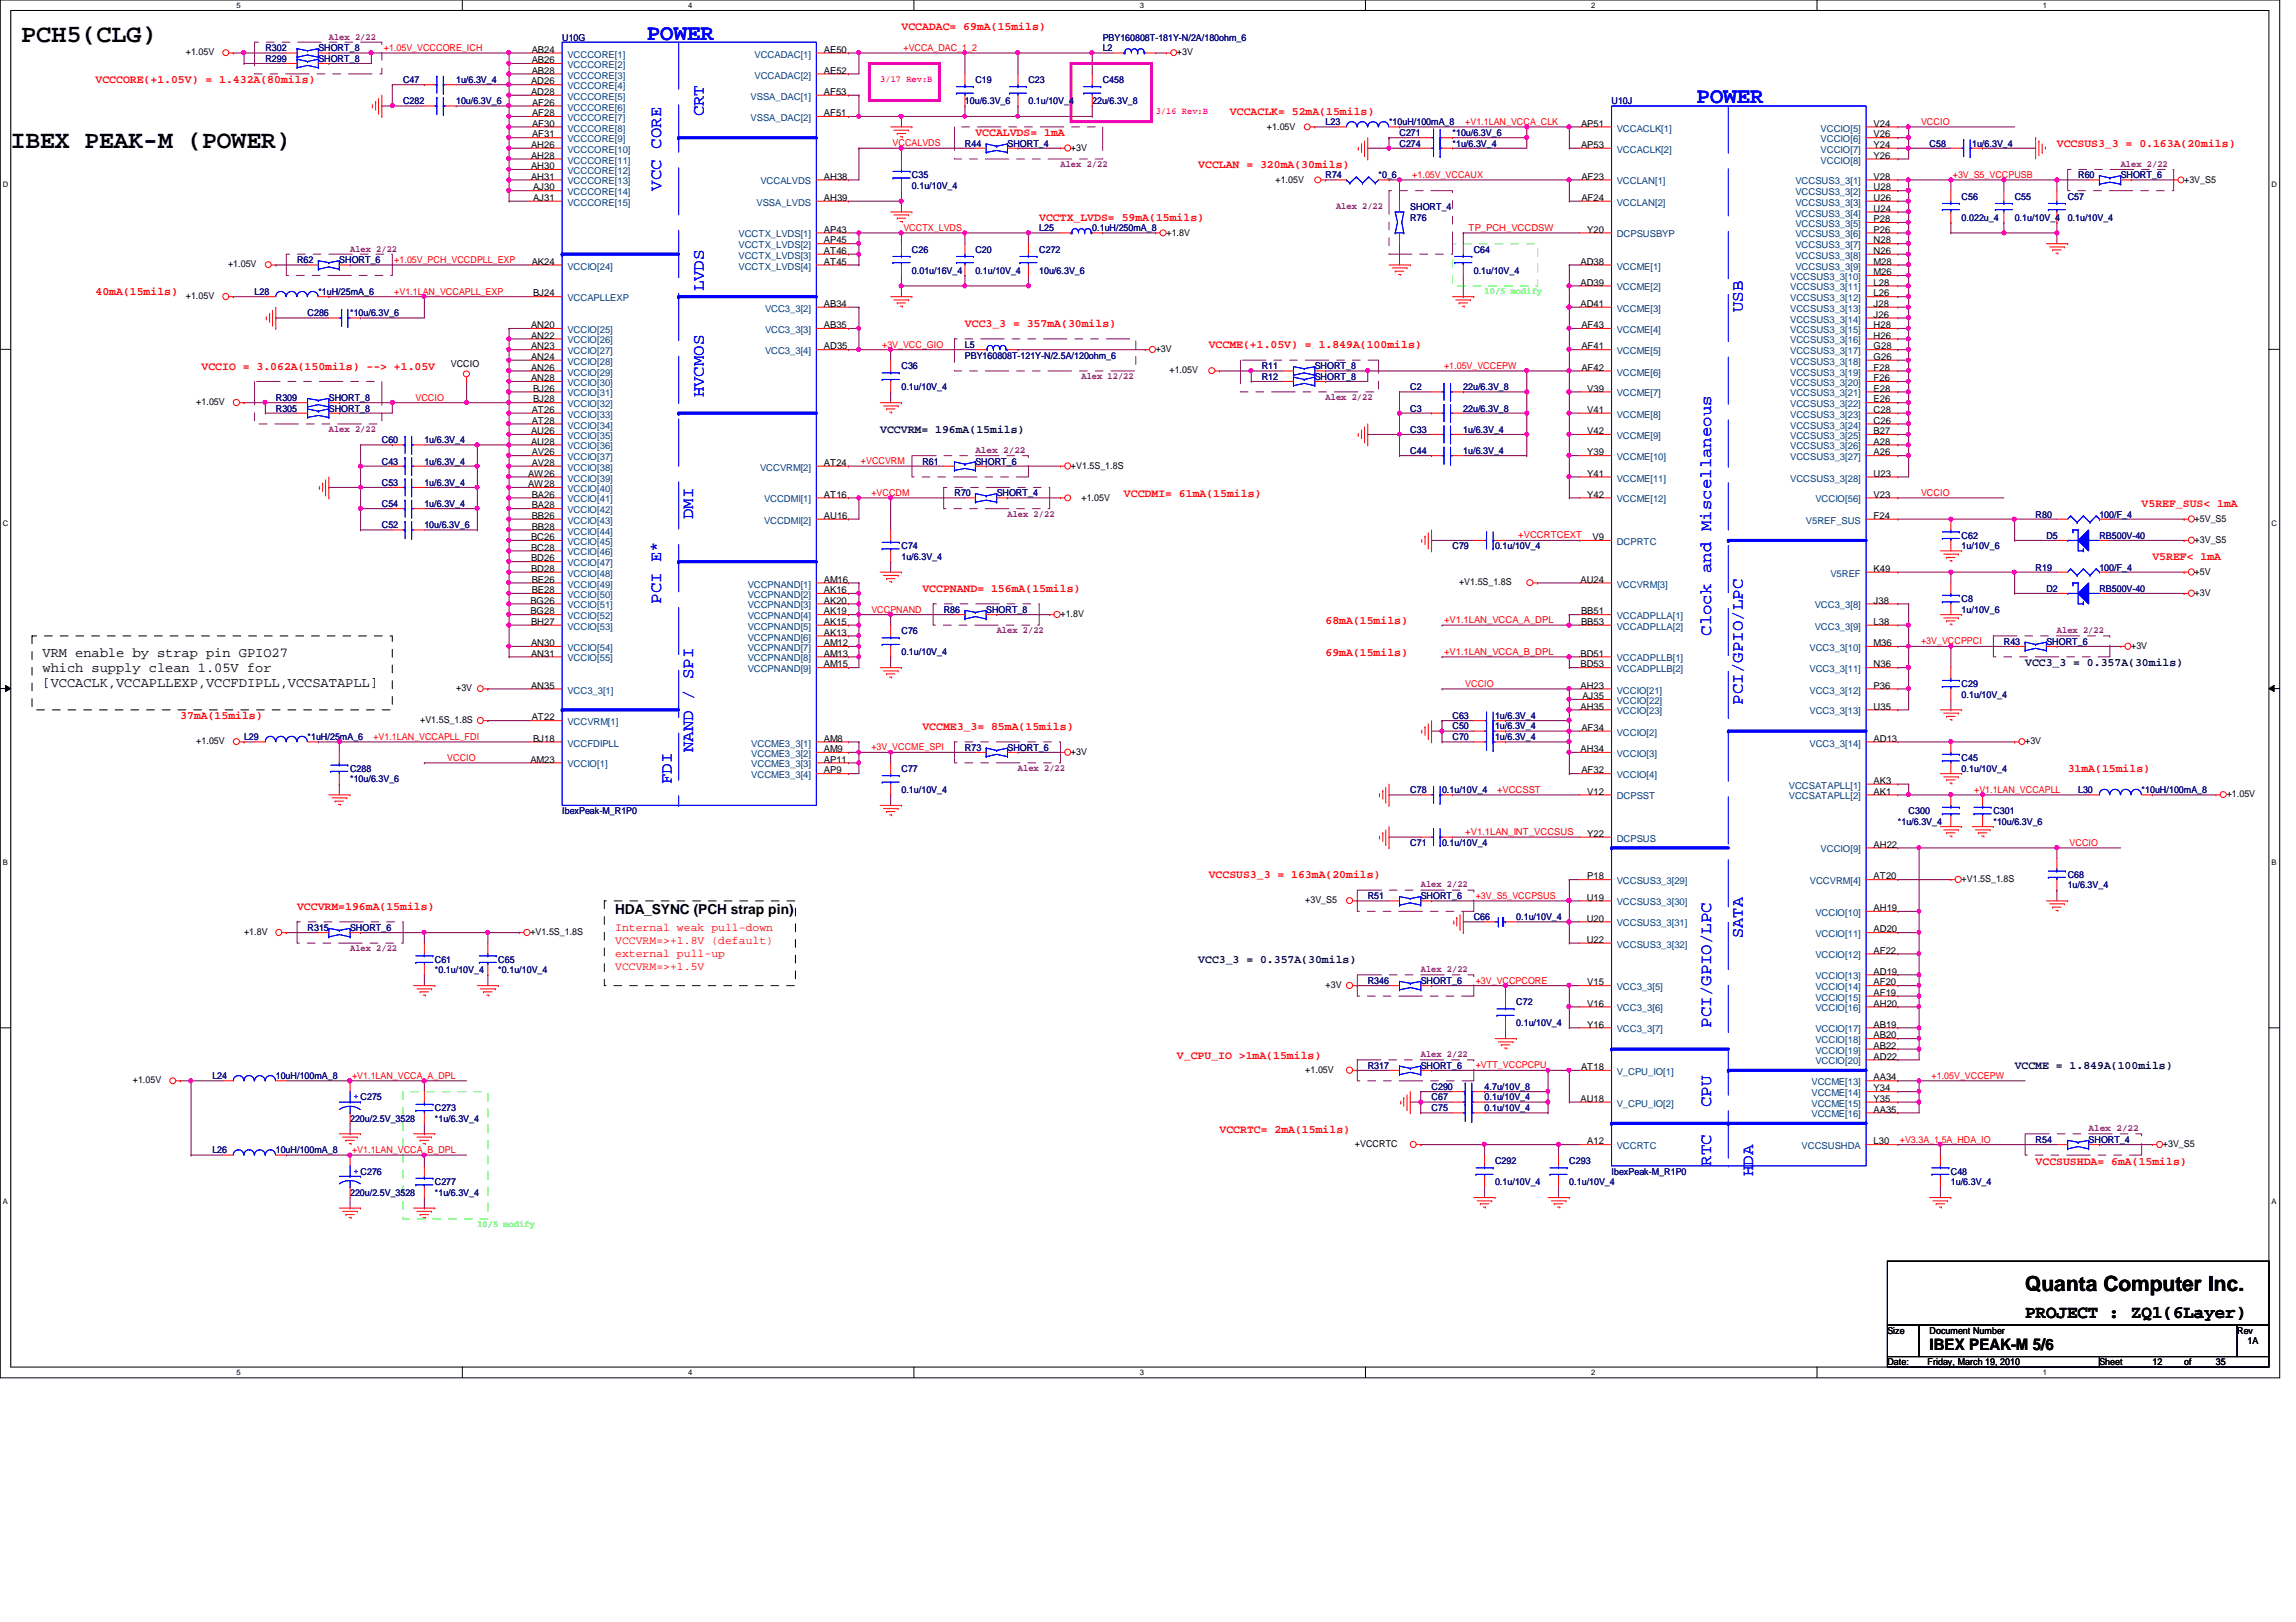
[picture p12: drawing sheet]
<svg xmlns="http://www.w3.org/2000/svg" width="297mm" height="210mm" viewBox="0 0 297 210" stroke-linecap="round" stroke-linejoin="round" font-family="sans-serif">
<defs><g id="words">
<g font-size="3.3">
<text x="2.7" y="5.4">PCH5(CLG)</text>
<text x="1.4" y="19.1">IBEX PEAK-M (POWER)</text>
</g>
<g font-size="2.9" fill="#00f">
<text x="83.7" y="5.1">POWER</text>
<text x="219.5" y="13.4">POWER</text>
</g>
<text font-size="2.7" x="262" y="167.1">Quanta Computer Inc.</text>
<text font-size="2.3" x="262" y="170.6">PROJECT : ZQ1(6Layer)</text>
<g font-size="2.2" fill="#00f">
<text x="91.1" y="15.1" transform="rotate(-90 91.1 15.1)">CRT</text>
<text x="85.6" y="24.7" transform="rotate(-90 85.6 24.7)">VCC CORE</text>
<text x="91.1" y="37.7" transform="rotate(-90 91.1 37.7)">LVDS</text>
<text x="225.5" y="40.4" transform="rotate(-90 225.5 40.4)">USB</text>
<text x="91.1" y="51.4" transform="rotate(-90 91.1 51.4)">HVCMOS</text>
<text x="89.7" y="67.2" transform="rotate(-90 89.7 67.2)">DMI</text>
<text x="85.6" y="78.1" transform="rotate(-90 85.6 78.1)">PCI E*</text>
<text x="221.4" y="82.3" transform="rotate(-90 221.4 82.3)">Clock and Miscellaneous</text>
<text x="225.5" y="91.2" transform="rotate(-90 225.5 91.2)">PCI/GPIO/LPC</text>
<text x="86.9" y="101.5" transform="rotate(-90 86.9 101.5)">FDI</text>
<text x="89.7" y="97.4" transform="rotate(-90 89.7 97.4)">NAND / SPI</text>
<text x="225.5" y="121.4" transform="rotate(-90 225.5 121.4)">SATA</text>
<text x="221.4" y="133" transform="rotate(-90 221.4 133)">PCI/GPIO/LPC</text>
<text x="221.4" y="143.3" transform="rotate(-90 221.4 143.3)">CPU</text>
<text x="221.4" y="150.9" transform="rotate(-90 221.4 150.9)">RTC</text>
<text x="226.8" y="152.2" transform="rotate(-90 226.8 152.2)">HDA</text>
</g>
<text font-size="2" x="249.6" y="174.7">IBEX PEAK-M 5/6</text>
<g font-size="1.8">
<text x="5.5" y="85">VRM enable by strap pin GPIO27</text>
<text x="5.5" y="87">which supply clean 1.05V for</text>
<text x="5.5" y="88.9">[VCCACLK,VCCAPLLEXP,VCCFDIPLL,VCCSATAPLL]</text>
<text x="79.6" y="118.2">HDA_SYNC (PCH strap pin)</text>
</g>
<g font-size="1.5" fill="#f00">
<text x="116.6" y="3.9">VCCADAC= 69mA(15mils)</text>
<text x="12.4" y="10.8">VCCCORE(+1.05V) = 1.432A(80mils)</text>
<text x="126.2" y="17.7">VCCALVDS= 1mA</text>
<text x="159.1" y="14.9">VCCACLK= 52mA(15mils)</text>
<text x="155" y="21.8">VCCLAN = 320mA(30mils)</text>
<text x="266.1" y="19">VCCSUS3_3 = 0.163A(20mils)</text>
<text x="134.4" y="28.7">VCCTX_LVDS= 59mA(15mils)</text>
<text x="12.4" y="38.2">40mA(15mils)</text>
<text x="26.1" y="47.8">VCCIO = 3.062A(150mils) --&gt; +1.05V</text>
<text x="124.8" y="42.4">VCC3_3 = 357mA(30mils)</text>
<text x="156.4" y="45.1">VCCME(+1.05V) = 1.849A(100mils)</text>
<text x="145.4" y="64.3">VCCDMI= 61mA(15mils)</text>
<text x="277.1" y="65.7">V5REF_SUS&lt; 1mA</text>
<text x="119.3" y="76.7">VCCPNAND= 156mA(15mils)</text>
<text x="278.5" y="72.5">V5REF&lt; 1mA</text>
<text x="171.5" y="80.8">68mA(15mils)</text>
<text x="171.5" y="84.9">69mA(15mils)</text>
<text x="23.3" y="93.1">37mA(15mils)</text>
<text x="119.3" y="94.5">VCCME3_3= 85mA(15mils)</text>
<text x="267.5" y="99.9">31mA(15mils)</text>
<text x="156.4" y="113.7">VCCSUS3_3 = 163mA(20mils)</text>
<text x="38.4" y="117.8">VCCVRM=196mA(15mils)</text>
<text x="79.6" y="120.5">Internal weak pull-down</text>
<text x="79.6" y="122.2">VCCVRM=&gt;+1.8V (default)</text>
<text x="79.6" y="123.8">external pull-up</text>
<text x="79.6" y="125.5">VCCVRM=&gt;+1.5V</text>
<text x="152.3" y="137">V_CPU_IO &gt;1mA(15mils)</text>
<text x="157.8" y="146.6">VCCRTC= 2mA(15mils)</text>
<text x="263.4" y="150.7">VCCSUSHDA= 6mA(15mils)</text>
</g>
<g font-size="1.5" fill="#000040">
<text x="113.9" y="56.1">VCCVRM= 196mA(15mils)</text>
<text x="262" y="86.2">VCC3_3 = 0.357A(30mils)</text>
<text x="155" y="124.7">VCC3_3 = 0.357A(30mils)</text>
<text x="260.6" y="138.4">VCCME = 1.849A(100mils)</text>
</g>
<g font-size="1.2" fill="#800080">
<text x="42.5" y="5.1">Alex 2/22</text>
<text x="137.2" y="21.6">Alex 2/22</text>
<text x="274.4" y="21.6">Alex 2/22</text>
<text x="172.8" y="27.1">Alex 2/22</text>
<text x="45.3" y="32.6">Alex 2/22</text>
<text x="139.9" y="49">Alex 12/22</text>
<text x="171.5" y="51.7">Alex 2/22</text>
<text x="42.5" y="55.9">Alex 2/22</text>
<text x="126.2" y="58.6">Alex 2/22</text>
<text x="130.3" y="66.8">Alex 2/22</text>
<text x="128.9" y="81.9">Alex 2/22</text>
<text x="266.1" y="81.9">Alex 2/22</text>
<text x="131.7" y="99.7">Alex 2/22</text>
<text x="183.8" y="114.9">Alex 2/22</text>
<text x="45.3" y="123.1">Alex 2/22</text>
<text x="183.8" y="125.8">Alex 2/22</text>
<text x="183.8" y="136.8">Alex 2/22</text>
<text x="270.2" y="146.4">Alex 2/22</text>
</g>
<g font-size="1.2" fill="#000080">
<text x="72.7" y="5.2">U10G</text>
<text x="142.7" y="5.2">PBY160808T-181Y-N/2A/180ohm_6</text>
<text x="34.3" y="6.6">R302</text>
<text x="34.3" y="8">R299</text>
<text x="41.2" y="6.6">SHORT_8</text>
<text x="41.2" y="8">SHORT_8</text>
<text x="52.2" y="10.7">C47</text>
<text x="59" y="10.7">1u/6.3V_4</text>
<text x="126.2" y="10.7">C19</text>
<text x="133.1" y="10.7">C23</text>
<text x="142.7" y="10.7">C458</text>
<text x="142.7" y="6.6">L2</text>
<text x="52.2" y="13.5">C282</text>
<text x="59" y="13.5">10u/6.3V_6</text>
<text x="124.8" y="13.5">10u/6.3V_6</text>
<text x="133.1" y="13.5">0.1u/10V_4</text>
<text x="141.3" y="13.5">22u/6.3V_8</text>
<text x="171.5" y="16.2">L23</text>
<text x="179.7" y="16.2">*10uH/100mA_8</text>
<text x="181.1" y="17.6">C271</text>
<text x="187.9" y="17.6">*10u/6.3V_6</text>
<text x="208.5" y="13.5">U10J</text>
<text x="118" y="23.1">C35</text>
<text x="124.8" y="19">R44</text>
<text x="130.3" y="19">SHORT_4</text>
<text x="171.5" y="23.1">R74</text>
<text x="178.3" y="23.1">*0_6</text>
<text x="181.1" y="19">C274</text>
<text x="187.9" y="19">*1u/6.3V_4</text>
<text x="249.6" y="19">C58</text>
<text x="255.1" y="19">1u/6.3V_4</text>
<text x="268.9" y="23.1">R60</text>
<text x="274.4" y="23.1">SHORT_6</text>
<text x="118" y="24.4">0.1u/10V_4</text>
<text x="134.4" y="29.9">L25</text>
<text x="141.3" y="29.9">0.1uH/250mA_8</text>
<text x="182.5" y="28.6">R76</text>
<text x="182.5" y="27.2">SHORT_4</text>
<text x="253.8" y="25.8">C56</text>
<text x="253.8" y="28.6">0.022u_4</text>
<text x="260.6" y="25.8">C55</text>
<text x="260.6" y="28.6">0.1u/10V_4</text>
<text x="267.5" y="25.8">C57</text>
<text x="267.5" y="28.6">0.1u/10V_4</text>
<text x="38.4" y="34">R62</text>
<text x="43.9" y="34">SHORT_6</text>
<text x="118" y="32.7">C26</text>
<text x="118" y="35.4">0.01u/16V_4</text>
<text x="126.2" y="32.7">C20</text>
<text x="126.2" y="35.4">0.1u/10V_4</text>
<text x="134.4" y="32.7">C272</text>
<text x="134.4" y="35.4">10u/6.3V_6</text>
<text x="190.7" y="32.7">C64</text>
<text x="190.7" y="35.4">0.1u/10V_4</text>
<text x="32.9" y="38.1">L28</text>
<text x="39.8" y="40.9">C286</text>
<text x="41.2" y="38.1">*1uH/25mA_6</text>
<text x="45.3" y="40.9">*10u/6.3V_6</text>
<text x="116.6" y="47.8">C36</text>
<text x="124.8" y="45">L5</text>
<text x="124.8" y="46.4">PBY160808T-121Y-N/2.5A/120ohm_6</text>
<text x="163.2" y="47.8">R11</text>
<text x="170.1" y="47.8">SHORT_8</text>
<text x="35.7" y="51.9">R309</text>
<text x="35.7" y="53.3">R305</text>
<text x="42.5" y="51.9">SHORT_8</text>
<text x="42.5" y="53.3">SHORT_8</text>
<text x="116.6" y="50.5">0.1u/10V_4</text>
<text x="163.2" y="49.1">R12</text>
<text x="170.1" y="49.1">SHORT_8</text>
<text x="182.5" y="53.3">C3</text>
<text x="182.5" y="50.5">C2</text>
<text x="189.3" y="53.3">22u/6.3V_8</text>
<text x="189.3" y="50.5">22u/6.3V_8</text>
<text x="49.4" y="57.4">C60</text>
<text x="54.9" y="57.4">1u/6.3V_4</text>
<text x="182.5" y="56">C33</text>
<text x="182.5" y="58.7">C44</text>
<text x="189.3" y="56">1u/6.3V_4</text>
<text x="189.3" y="58.7">1u/6.3V_4</text>
<text x="49.4" y="65.6">C54</text>
<text x="49.4" y="60.1">C43</text>
<text x="49.4" y="62.9">C53</text>
<text x="54.9" y="65.6">1u/6.3V_4</text>
<text x="54.9" y="60.1">1u/6.3V_4</text>
<text x="54.9" y="62.9">1u/6.3V_4</text>
<text x="119.3" y="60.1">R61</text>
<text x="123.5" y="64.2">R70</text>
<text x="126.2" y="60.1">SHORT_6</text>
<text x="128.9" y="64.2">SHORT_4</text>
<text x="49.4" y="68.3">C52</text>
<text x="54.9" y="68.3">10u/6.3V_6</text>
<text x="116.6" y="71.1">C74</text>
<text x="187.9" y="71.1">C79</text>
<text x="193.4" y="71.1">0.1u/10V_4</text>
<text x="253.8" y="69.7">C62</text>
<text x="253.8" y="71.1">1u/10V_6</text>
<text x="263.4" y="67">R80</text>
<text x="264.7" y="69.7">D5</text>
<text x="271.6" y="67">100/F_4</text>
<text x="271.6" y="69.7">RB500V-40</text>
<text x="116.6" y="72.4">1u/6.3V_4</text>
<text x="253.8" y="77.9">C8</text>
<text x="263.4" y="73.8">R19</text>
<text x="264.7" y="76.6">D2</text>
<text x="271.6" y="76.6">RB500V-40</text>
<text x="271.6" y="73.8">100/F_4</text>
<text x="116.6" y="82">C76</text>
<text x="122.1" y="79.3">R86</text>
<text x="127.6" y="79.3">SHORT_8</text>
<text x="253.8" y="79.3">1u/10V_6</text>
<text x="259.2" y="83.4">R43</text>
<text x="264.7" y="83.4">SHORT_6</text>
<text x="116.6" y="84.8">0.1u/10V_4</text>
<text x="253.8" y="88.9">C29</text>
<text x="31.6" y="95.8">L29</text>
<text x="39.8" y="95.8">*1uH/25mA_6</text>
<text x="187.9" y="94.4">C50</text>
<text x="187.9" y="95.8">C70</text>
<text x="187.9" y="93">C63</text>
<text x="193.4" y="94.4">1u/6.3V_4</text>
<text x="193.4" y="95.8">1u/6.3V_4</text>
<text x="193.4" y="93">1u/6.3V_4</text>
<text x="253.8" y="90.3">0.1u/10V_4</text>
<text x="45.3" y="99.9">C288</text>
<text x="45.3" y="101.3">*10u/6.3V_6</text>
<text x="116.6" y="99.9">C77</text>
<text x="124.8" y="97.2">R73</text>
<text x="130.3" y="97.2">SHORT_6</text>
<text x="253.8" y="98.5">C45</text>
<text x="253.8" y="99.9">0.1u/10V_4</text>
<text x="72.7" y="105.4">IbexPeak-M_R1P0</text>
<text x="116.6" y="102.6">0.1u/10V_4</text>
<text x="182.5" y="102.6">C78</text>
<text x="186.6" y="102.6">0.1u/10V_4</text>
<text x="245.5" y="106.7">*1u/6.3V_4</text>
<text x="246.9" y="105.4">C300</text>
<text x="257.9" y="105.4">C301</text>
<text x="257.9" y="106.7">*10u/6.3V_6</text>
<text x="268.9" y="102.6">L30</text>
<text x="277.1" y="102.6">*10uH/100mA_8</text>
<text x="182.5" y="109.5">C71</text>
<text x="186.6" y="109.5">0.1u/10V_4</text>
<text x="267.5" y="113.6">C68</text>
<text x="177" y="116.3">R51</text>
<text x="183.8" y="116.3">SHORT_6</text>
<text x="190.7" y="119.1">C66</text>
<text x="196.2" y="119.1">0.1u/10V_4</text>
<text x="267.5" y="115">1u/6.3V_4</text>
<text x="39.8" y="120.4">R315</text>
<text x="45.3" y="120.4">SHORT_6</text>
<text x="56.3" y="124.6">C61</text>
<text x="56.3" y="125.9">*0.1u/10V_4</text>
<text x="64.5" y="124.6">C65</text>
<text x="64.5" y="125.9">*0.1u/10V_4</text>
<text x="177" y="127.3">R346</text>
<text x="183.8" y="127.3">SHORT_6</text>
<text x="196.2" y="130">C72</text>
<text x="196.2" y="132.8">0.1u/10V_4</text>
<text x="27.5" y="139.7">L24</text>
<text x="35.7" y="139.7">10uH/100mA_8</text>
<text x="56.3" y="143.8">C273</text>
<text x="177" y="138.3">R317</text>
<text x="183.8" y="138.3">SHORT_6</text>
<text x="185.2" y="141">C290</text>
<text x="185.2" y="142.4">C67</text>
<text x="185.2" y="143.8">C75</text>
<text x="192.1" y="141">4.7u/10V_8</text>
<text x="192.1" y="142.4">0.1u/10V_4</text>
<text x="192.1" y="143.8">0.1u/10V_4</text>
<text x="27.5" y="149.3">L26</text>
<text x="35.7" y="149.3">10uH/100mA_8</text>
<text x="45.3" y="145.2">220u/2.5V_3528</text>
<text x="56.3" y="145.2">*1u/6.3V_4</text>
<text x="263.4" y="147.9">R54</text>
<text x="270.2" y="147.9">SHORT_4</text>
<text x="45.3" y="154.7">220u/2.5V_3528</text>
<text x="56.3" y="153.4">C277</text>
<text x="56.3" y="154.7">*1u/6.3V_4</text>
<text x="193.4" y="150.6">C292</text>
<text x="193.4" y="153.4">0.1u/10V_4</text>
<text x="203" y="150.6">C293</text>
<text x="203" y="153.4">0.1u/10V_4</text>
<text x="208.5" y="152">IbexPeak-M_R1P0</text>
<text x="252.4" y="152">C48</text>
<text x="252.4" y="153.4">1u/6.3V_4</text>
</g>
<g font-size="1.2">
<text x="24" y="7.2">+1.05V</text>
<text x="68.7" y="10.9">AD26</text>
<text x="68.8" y="6.8">AB24</text>
<text x="68.8" y="8.2">AB26</text>
<text x="68.8" y="9.5">AB28</text>
<text x="106.6" y="6.8">AE50</text>
<text x="106.6" y="9.5">AE52</text>
<text x="152.3" y="7.2">+3V</text>
<text x="68.7" y="12.3">AD28</text>
<text x="68.8" y="13.7">AF26</text>
<text x="68.8" y="15">AF28</text>
<text x="68.8" y="16.4">AF30</text>
<text x="68.8" y="17.8">AF31</text>
<text x="106.6" y="12.3">AF53</text>
<text x="106.6" y="15">AF51</text>
<text x="163.9" y="16.8">+1.05V</text>
<text x="204.6" y="16.4">AP51</text>
<text x="242.4" y="16.4">V24</text>
<text x="242.4" y="17.8">V26</text>
<text x="68.7" y="19.1">AH26</text>
<text x="68.7" y="20.5">AH28</text>
<text x="68.7" y="21.9">AH30</text>
<text x="68.7" y="23.2">AH31</text>
<text x="106.6" y="23.2">AH38</text>
<text x="138.6" y="19.5">+3V</text>
<text x="165" y="23.6">+1.05V</text>
<text x="204.6" y="19.1">AP53</text>
<text x="204.6" y="23.2">AF23</text>
<text x="242.4" y="23.2">V28</text>
<text x="242.4" y="19.1">Y24</text>
<text x="242.4" y="20.5">Y26</text>
<text x="282.6" y="23.6">+3V_S5</text>
<text x="69" y="24.6">AJ30</text>
<text x="69" y="26">AJ31</text>
<text x="106.6" y="26">AH39</text>
<text x="204.6" y="26">AF24</text>
<text x="242.4" y="28.7">P28</text>
<text x="242.4" y="27.4">U24</text>
<text x="242.4" y="26">U26</text>
<text x="242.4" y="24.6">U28</text>
<text x="29.5" y="34.6">+1.05V</text>
<text x="68.8" y="34.2">AK24</text>
<text x="106.6" y="30.1">AP43</text>
<text x="106.6" y="31.5">AP45</text>
<text x="106.6" y="34.2">AT45</text>
<text x="106.6" y="32.9">AT46</text>
<text x="150.9" y="30.5">+1.8V</text>
<text x="204.5" y="34.2">AD38</text>
<text x="205.4" y="30.1">Y20</text>
<text x="242.4" y="35.6">M26</text>
<text x="242.4" y="34.2">M28</text>
<text x="242.4" y="32.9">N26</text>
<text x="242.4" y="31.5">N28</text>
<text x="242.4" y="30.1">P26</text>
<text x="24" y="38.7">+1.05V</text>
<text x="69" y="38.4">BJ24</text>
<text x="106.6" y="39.7">AB34</text>
<text x="204.5" y="37">AD39</text>
<text x="204.5" y="39.7">AD41</text>
<text x="242.4" y="41.1">J26</text>
<text x="242.4" y="39.7">J28</text>
<text x="242.4" y="38.4">L26</text>
<text x="242.4" y="37">L28</text>
<text x="58.3" y="47.5">VCCIO</text>
<text x="68.7" y="45.2">AN23</text>
<text x="68.7" y="46.6">AN24</text>
<text x="68.7" y="48">AN26</text>
<text x="68.7" y="42.5">AN20</text>
<text x="68.7" y="43.8">AN22</text>
<text x="106.6" y="42.5">AB35</text>
<text x="106.6" y="45.2">AD35</text>
<text x="149.5" y="45.6">+3V</text>
<text x="204.6" y="45.2">AF41</text>
<text x="204.6" y="48">AF42</text>
<text x="204.6" y="42.5">AF43</text>
<text x="242.4" y="48">F28</text>
<text x="242.4" y="46.6">G26</text>
<text x="242.4" y="45.2">G28</text>
<text x="242.4" y="43.8">H26</text>
<text x="242.4" y="42.5">H28</text>
<text x="25.4" y="52.4">+1.05V</text>
<text x="68.7" y="49.3">AN28</text>
<text x="68.8" y="53.4">AT26</text>
<text x="69" y="50.7">BJ26</text>
<text x="69" y="52.1">BJ28</text>
<text x="151.3" y="48.3">+1.05V</text>
<text x="205.4" y="50.7">V39</text>
<text x="205.4" y="53.4">V41</text>
<text x="242.4" y="53.4">C28</text>
<text x="242.4" y="52.1">E26</text>
<text x="242.4" y="50.7">E28</text>
<text x="242.4" y="49.3">F26</text>
<text x="68.7" y="56.2">AU26</text>
<text x="68.7" y="57.5">AU28</text>
<text x="68.8" y="54.8">AT28</text>
<text x="68.8" y="58.9">AV26</text>
<text x="205.4" y="56.2">V42</text>
<text x="205.4" y="58.9">Y39</text>
<text x="242.4" y="58.9">A26</text>
<text x="242.4" y="57.5">A28</text>
<text x="242.4" y="56.2">B27</text>
<text x="242.4" y="54.8">C26</text>
<text x="68.3" y="61.7">AW26</text>
<text x="68.3" y="63">AW28</text>
<text x="68.8" y="60.3">AV28</text>
<text x="68.8" y="64.4">BA26</text>
<text x="68.8" y="65.8">BA28</text>
<text x="106.6" y="60.3">AT24</text>
<text x="106.6" y="64.4">AT16</text>
<text x="138.6" y="60.7">+V1.5S_1.8S</text>
<text x="139.9" y="64.8">+1.05V</text>
<text x="205.4" y="61.7">Y41</text>
<text x="205.4" y="64.4">Y42</text>
<text x="242.4" y="61.7">U23</text>
<text x="242.4" y="64.4">V23</text>
<text x="68.7" y="69.9">BC26</text>
<text x="68.7" y="71.2">BC28</text>
<text x="68.8" y="67.1">BB26</text>
<text x="68.8" y="68.5">BB28</text>
<text x="106.6" y="67.1">AU16</text>
<text x="206" y="69.9">V9</text>
<text x="242.4" y="67.1">F24</text>
<text x="283.9" y="67.5">+5V_S5</text>
<text x="283.9" y="70.3">+3V_S5</text>
<text x="68.7" y="72.6">BD26</text>
<text x="68.7" y="74">BD28</text>
<text x="68.8" y="75.4">BE26</text>
<text x="68.8" y="76.8">BE28</text>
<text x="106.6" y="76.8">AK16</text>
<text x="106.6" y="75.4">AM16</text>
<text x="188.8" y="75.7">+V1.5S_1.8S</text>
<text x="204.5" y="75.4">AU24</text>
<text x="242.4" y="74">K49</text>
<text x="283.9" y="74.4">+5V</text>
<text x="283.9" y="77.1">+3V</text>
<text x="68.6" y="78.1">BG26</text>
<text x="68.6" y="79.5">BG28</text>
<text x="68.7" y="83.6">AN30</text>
<text x="68.7" y="80.9">BH27</text>
<text x="106.6" y="79.5">AK19</text>
<text x="106.6" y="78.1">AK20</text>
<text x="106.6" y="82.3">AK13</text>
<text x="106.6" y="80.9">AK15</text>
<text x="106.6" y="83.6">AM12</text>
<text x="137.2" y="79.8">+1.8V</text>
<text x="204.6" y="80.9">BB53</text>
<text x="204.6" y="79.5">BB51</text>
<text x="242.4" y="78.1">J38</text>
<text x="242.4" y="80.9">L38</text>
<text x="242.4" y="83.6">M36</text>
<text x="275.7" y="84">+3V</text>
<text x="59" y="89.5">+3V</text>
<text x="68.7" y="85">AN31</text>
<text x="68.7" y="89.1">AN35</text>
<text x="106.6" y="85">AM13</text>
<text x="106.6" y="86.4">AM15</text>
<text x="204.5" y="85">BD51</text>
<text x="204.5" y="86.4">BD53</text>
<text x="204.5" y="89.1">AH23</text>
<text x="242.4" y="86.4">N36</text>
<text x="242.4" y="89.1">P36</text>
<text x="54.4" y="93.6">+V1.5S_1.8S</text>
<text x="68.8" y="93.2">AT22</text>
<text x="69" y="96">BJ18</text>
<text x="106.6" y="96">AM8</text>
<text x="204.5" y="91.8">AH35</text>
<text x="204.6" y="94.6">AF34</text>
<text x="204.7" y="90.5">AJ35</text>
<text x="242.4" y="91.8">U35</text>
<text x="242.4" y="96">AD13</text>
<text x="25.4" y="96.3">+1.05V</text>
<text x="68.6" y="98.7">AM23</text>
<text x="106.6" y="97.3">AM9</text>
<text x="106.6" y="98.7">AP11</text>
<text x="106.6" y="100.1">AP9</text>
<text x="138.6" y="97.7">+3V</text>
<text x="204.5" y="97.3">AH34</text>
<text x="204.6" y="100.1">AF32</text>
<text x="242.4" y="101.4">AK3</text>
<text x="262" y="96.3">+3V</text>
<text x="205.4" y="102.8">V12</text>
<text x="242.4" y="102.8">AK1</text>
<text x="288.1" y="103.2">+1.05V</text>
<text x="205.4" y="108.3">Y22</text>
<text x="205.4" y="113.8">P18</text>
<text x="242.4" y="109.7">AH22</text>
<text x="242.4" y="113.8">AT20</text>
<text x="168.9" y="116.9">+3V_S5</text>
<text x="205.3" y="116.5">U19</text>
<text x="205.3" y="119.3">U20</text>
<text x="242.4" y="117.9">AH19</text>
<text x="253.8" y="114.1">+V1.5S_1.8S</text>
<text x="31.6" y="121">+1.8V</text>
<text x="68.6" y="121">+V1.5S_1.8S</text>
<text x="205.3" y="122">U22</text>
<text x="242.4" y="120.6">AD20</text>
<text x="242.4" y="123.4">AF22</text>
<text x="171.5" y="127.8">+3V</text>
<text x="205.4" y="127.5">V15</text>
<text x="205.4" y="130.3">V16</text>
<text x="242.4" y="126.1">AD19</text>
<text x="242.4" y="127.5">AF20</text>
<text x="242.4" y="128.9">AF19</text>
<text x="242.4" y="130.3">AH20</text>
<text x="205.4" y="133">Y16</text>
<text x="242.4" y="137.1">AD22</text>
<text x="242.4" y="133">AB19</text>
<text x="242.4" y="134.4">AB20</text>
<text x="242.4" y="135.7">AB22</text>
<text x="17.2" y="140.2">+1.05V</text>
<text x="168.9" y="138.9">+1.05V</text>
<text x="204.5" y="142.6">AU18</text>
<text x="204.6" y="138.5">AT18</text>
<text x="242.4" y="139.8">AA34</text>
<text x="242.4" y="141.2">Y34</text>
<text x="242.4" y="142.6">Y35</text>
<text x="242.4" y="144">AA35</text>
<text x="175.3" y="148.4">+VCCRTC</text>
<text x="205.4" y="148.1">A12</text>
<text x="242.4" y="148.1">L30</text>
<text x="279.8" y="148.4">+3V_S5</text>
<text x="244.2" y="172.6">Size</text>
<text x="249.6" y="172.6">Document Number</text>
<text x="289.4" y="172.6">Rev</text>
<text x="290.8" y="173.9">1A</text>
<text x="244.2" y="176.7">Date:</text>
<text x="249.4" y="176.7">Friday, March 19, 2010</text>
<text x="271.6" y="176.7">Sheet</text>
<text x="278.5" y="176.7">12</text>
<text x="282.6" y="176.7">of</text>
<text x="286.7" y="176.7">35</text>
</g>
<g font-size="1.2" fill="#f00">
<text x="49.7" y="6.6">+1.05V_VCCCORE_ICH</text>
<text x="116.9" y="6.6">+VCCA_DAC_1_2</text>
<text x="189.6" y="16.2">+V1.1LAN_VCCA_CLK</text>
<text x="248.5" y="16.2">VCCIO</text>
<text x="115.5" y="18.9">VCCALVDS</text>
<text x="182.7" y="23">+1.05V_VCCAUX</text>
<text x="252.6" y="23">+3V_S5_VCCPUSB</text>
<text x="116.9" y="29.9">VCCTX_LVDS</text>
<text x="190" y="29.9">TP_PCH_VCCDSW</text>
<text x="51" y="34">+1.05V_PCH_VCCDPLL_EXP</text>
<text x="51" y="38.1">+V1.1LAN_VCCAPLL_EXP</text>
<text x="114.1" y="45">+3V_VCC_GIO</text>
<text x="186.8" y="47.8">+1.05V_VCCEPW</text>
<text x="53.8" y="51.9">VCCIO</text>
<text x="111.4" y="60.1">+VCCVRM</text>
<text x="112.7" y="64.2">+VCCDM</text>
<text x="248.5" y="64.2">VCCIO</text>
<text x="196.4" y="69.7">+VCCRTCEXT</text>
<text x="112.7" y="79.3">VCCPNAND</text>
<text x="186.8" y="80.6">+V1.1LAN_VCCA_A_DPL</text>
<text x="248.5" y="83.4">+3V_VCCPPCI</text>
<text x="186.8" y="84.8">+V1.1LAN_VCCA_B_DPL</text>
<text x="189.6" y="88.9">VCCIO</text>
<text x="48.3" y="95.8">+V1.1LAN_VCCAPLL_FDI</text>
<text x="57.9" y="98.5">VCCIO</text>
<text x="112.7" y="97.1">+3V_VCCME_SPI</text>
<text x="193.7" y="102.6">+VCCSST</text>
<text x="255.4" y="102.6">+V1.1LAN_VCCAPLL</text>
<text x="189.6" y="108.1">+V1.1LAN_INT_VCCSUS</text>
<text x="267.8" y="109.5">VCCIO</text>
<text x="190.9" y="116.3">+3V_S5_VCCPSUS</text>
<text x="190.9" y="127.3">+3V_VCCPCORE</text>
<text x="45.5" y="139.6">+V1.1LAN_VCCA_A_DPL</text>
<text x="190.9" y="138.3">+VTT_VCCPCPU</text>
<text x="249.9" y="139.6">+1.05V_VCCEPW</text>
<text x="45.5" y="149.2">+V1.1LAN_VCCA_B_DPL</text>
<text x="245.8" y="147.9">+V3.3A_1.5A_HDA_IO</text>
</g>
<g font-size="1.2" fill="#004080">
<text x="73.4" y="7.5">VCCCORE[1]</text>
<text x="73.4" y="8.8">VCCCORE[2]</text>
<text x="73.4" y="10.2">VCCCORE[3]</text>
<text x="73.4" y="11.6">VCCCORE[4]</text>
<text x="97.6" y="7.5">VCCADAC[1]</text>
<text x="97.6" y="10.2">VCCADAC[2]</text>
<text x="73.4" y="12.9">VCCCORE[5]</text>
<text x="73.4" y="14.3">VCCCORE[6]</text>
<text x="73.4" y="15.7">VCCCORE[7]</text>
<text x="73.4" y="17">VCCCORE[8]</text>
<text x="97.1" y="12.9">VSSA_DAC[1]</text>
<text x="97.1" y="15.7">VSSA_DAC[2]</text>
<text x="209.2" y="17">VCCACLK[1]</text>
<text x="235.5" y="17">VCCIO[5]</text>
<text x="73.4" y="18.4">VCCCORE[9]</text>
<text x="73.4" y="19.8">VCCCORE[10]</text>
<text x="73.4" y="21.2">VCCCORE[11]</text>
<text x="73.4" y="22.5">VCCCORE[12]</text>
<text x="73.4" y="23.9">VCCCORE[13]</text>
<text x="98.4" y="23.9">VCCALVDS</text>
<text x="209.2" y="23.9">VCCLAN[1]</text>
<text x="209.2" y="19.8">VCCACLK[2]</text>
<text x="232.3" y="23.9">VCCSUS3_3[1]</text>
<text x="235.5" y="18.4">VCCIO[6]</text>
<text x="235.5" y="19.8">VCCIO[7]</text>
<text x="235.5" y="21.2">VCCIO[8]</text>
<text x="73.4" y="25.3">VCCCORE[14]</text>
<text x="73.4" y="26.6">VCCCORE[15]</text>
<text x="97.9" y="26.6">VSSA_LVDS</text>
<text x="209.2" y="26.6">VCCLAN[2]</text>
<text x="232.3" y="29.4">VCCSUS3_3[5]</text>
<text x="232.3" y="28">VCCSUS3_3[4]</text>
<text x="232.3" y="26.6">VCCSUS3_3[3]</text>
<text x="232.3" y="25.3">VCCSUS3_3[2]</text>
<text x="73.4" y="34.9">VCCIO[24]</text>
<text x="95.5" y="30.7">VCCTX_LVDS[1]</text>
<text x="95.5" y="32.1">VCCTX_LVDS[2]</text>
<text x="95.5" y="34.9">VCCTX_LVDS[4]</text>
<text x="95.5" y="33.5">VCCTX_LVDS[3]</text>
<text x="209.2" y="30.7">DCPSUSBYP</text>
<text x="209.2" y="34.9">VCCME[1]</text>
<text x="232.3" y="34.9">VCCSUS3_3[9]</text>
<text x="232.3" y="33.5">VCCSUS3_3[8]</text>
<text x="232.3" y="32.1">VCCSUS3_3[7]</text>
<text x="232.3" y="30.7">VCCSUS3_3[6]</text>
<text x="73.4" y="39">VCCAPLLEXP</text>
<text x="99" y="40.3">VCC3_3[2]</text>
<text x="209.2" y="37.6">VCCME[2]</text>
<text x="209.2" y="40.3">VCCME[3]</text>
<text x="231.6" y="41.7">VCCSUS3_3[14]</text>
<text x="231.6" y="40.3">VCCSUS3_3[13]</text>
<text x="231.6" y="39">VCCSUS3_3[12]</text>
<text x="231.6" y="37.6">VCCSUS3_3[11]</text>
<text x="231.6" y="36.2">VCCSUS3_3[10]</text>
<text x="73.4" y="45.8">VCCIO[27]</text>
<text x="73.4" y="47.2">VCCIO[28]</text>
<text x="73.4" y="43.1">VCCIO[25]</text>
<text x="73.4" y="44.4">VCCIO[26]</text>
<text x="99" y="43.1">VCC3_3[3]</text>
<text x="99" y="45.8">VCC3_3[4]</text>
<text x="209.2" y="45.8">VCCME[5]</text>
<text x="209.2" y="43.1">VCCME[4]</text>
<text x="231.6" y="47.2">VCCSUS3_3[18]</text>
<text x="231.6" y="45.8">VCCSUS3_3[17]</text>
<text x="231.6" y="44.4">VCCSUS3_3[16]</text>
<text x="231.6" y="43.1">VCCSUS3_3[15]</text>
<text x="73.4" y="48.6">VCCIO[29]</text>
<text x="73.4" y="50">VCCIO[30]</text>
<text x="73.4" y="51.3">VCCIO[31]</text>
<text x="73.4" y="52.7">VCCIO[32]</text>
<text x="209.2" y="48.6">VCCME[6]</text>
<text x="209.2" y="51.3">VCCME[7]</text>
<text x="231.6" y="52.7">VCCSUS3_3[22]</text>
<text x="231.6" y="51.3">VCCSUS3_3[21]</text>
<text x="231.6" y="50">VCCSUS3_3[20]</text>
<text x="231.6" y="48.6">VCCSUS3_3[19]</text>
<text x="73.4" y="54.1">VCCIO[33]</text>
<text x="73.4" y="55.5">VCCIO[34]</text>
<text x="73.4" y="56.8">VCCIO[35]</text>
<text x="73.4" y="58.2">VCCIO[36]</text>
<text x="73.4" y="59.6">VCCIO[37]</text>
<text x="209.2" y="54.1">VCCME[8]</text>
<text x="209.2" y="56.8">VCCME[9]</text>
<text x="209.2" y="59.6">VCCME[10]</text>
<text x="231.6" y="59.6">VCCSUS3_3[27]</text>
<text x="231.6" y="58.2">VCCSUS3_3[26]</text>
<text x="231.6" y="56.8">VCCSUS3_3[25]</text>
<text x="231.6" y="55.5">VCCSUS3_3[24]</text>
<text x="231.6" y="54.1">VCCSUS3_3[23]</text>
<text x="73.4" y="60.9">VCCIO[38]</text>
<text x="73.4" y="62.3">VCCIO[39]</text>
<text x="73.4" y="63.7">VCCIO[40]</text>
<text x="73.4" y="65">VCCIO[41]</text>
<text x="98.3" y="60.9">VCCVRM[2]</text>
<text x="98.8" y="65">VCCDMI[1]</text>
<text x="209.2" y="62.3">VCCME[11]</text>
<text x="209.2" y="65">VCCME[12]</text>
<text x="231.6" y="62.3">VCCSUS3_3[28]</text>
<text x="234.9" y="65">VCCIO[56]</text>
<text x="73.4" y="66.4">VCCIO[42]</text>
<text x="73.4" y="67.8">VCCIO[43]</text>
<text x="73.4" y="69.2">VCCIO[44]</text>
<text x="73.4" y="70.5">VCCIO[45]</text>
<text x="73.4" y="71.9">VCCIO[46]</text>
<text x="98.8" y="67.8">VCCDMI[2]</text>
<text x="209.2" y="70.5">DCPRTC</text>
<text x="233.6" y="67.8">V5REF_SUS</text>
<text x="73.4" y="73.3">VCCIO[47]</text>
<text x="73.4" y="74.6">VCCIO[48]</text>
<text x="73.4" y="76">VCCIO[49]</text>
<text x="73.4" y="77.4">VCCIO[50]</text>
<text x="96.7" y="77.4">VCCPNAND[2]</text>
<text x="96.7" y="76">VCCPNAND[1]</text>
<text x="209.2" y="76">VCCVRM[3]</text>
<text x="236.8" y="74.6">V5REF</text>
<text x="73.4" y="78.7">VCCIO[51]</text>
<text x="73.4" y="80.1">VCCIO[52]</text>
<text x="73.4" y="81.5">VCCIO[53]</text>
<text x="96.7" y="80.1">VCCPNAND[4]</text>
<text x="96.7" y="78.7">VCCPNAND[3]</text>
<text x="96.7" y="82.9">VCCPNAND[6]</text>
<text x="96.7" y="81.5">VCCPNAND[5]</text>
<text x="209.2" y="81.5">VCCADPLLA[2]</text>
<text x="209.2" y="80.1">VCCADPLLA[1]</text>
<text x="234.8" y="78.7">VCC3_3[8]</text>
<text x="234.8" y="81.5">VCC3_3[9]</text>
<text x="73.4" y="84.2">VCCIO[54]</text>
<text x="73.4" y="85.6">VCCIO[55]</text>
<text x="73.4" y="89.7">VCC3_3[1]</text>
<text x="96.7" y="84.2">VCCPNAND[7]</text>
<text x="96.7" y="85.6">VCCPNAND[8]</text>
<text x="96.7" y="87">VCCPNAND[9]</text>
<text x="209.2" y="85.6">VCCADPLLB[1]</text>
<text x="209.2" y="87">VCCADPLLB[2]</text>
<text x="209.2" y="89.7">VCCIO[21]</text>
<text x="234.1" y="84.2">VCC3_3[10]</text>
<text x="234.1" y="87">VCC3_3[11]</text>
<text x="234.1" y="89.7">VCC3_3[12]</text>
<text x="73.4" y="93.9">VCCVRM[1]</text>
<text x="209.2" y="91.1">VCCIO[22]</text>
<text x="209.2" y="95.2">VCCIO[2]</text>
<text x="209.2" y="92.5">VCCIO[23]</text>
<text x="234.1" y="92.5">VCC3_3[13]</text>
<text x="73.4" y="96.6">VCCFDIPLL</text>
<text x="73.4" y="99.3">VCCIO[1]</text>
<text x="97.2" y="96.6">VCCME3_3[1]</text>
<text x="97.2" y="98">VCCME3_3[2]</text>
<text x="97.2" y="99.3">VCCME3_3[3]</text>
<text x="97.2" y="100.7">VCCME3_3[4]</text>
<text x="209.2" y="98">VCCIO[3]</text>
<text x="209.2" y="100.7">VCCIO[4]</text>
<text x="234.1" y="96.6">VCC3_3[14]</text>
<text x="209.2" y="103.5">DCPSST</text>
<text x="231.4" y="103.5">VCCSATAPLL[2]</text>
<text x="231.4" y="102.1">VCCSATAPLL[1]</text>
<text x="209.2" y="108.9">DCPSUS</text>
<text x="235.5" y="110.3">VCCIO[9]</text>
<text x="209.2" y="114.4">VCCSUS3_3[29]</text>
<text x="209.2" y="117.2">VCCSUS3_3[30]</text>
<text x="209.2" y="119.9">VCCSUS3_3[31]</text>
<text x="234.1" y="114.4">VCCVRM[4]</text>
<text x="234.9" y="118.5">VCCIO[10]</text>
<text x="209.2" y="122.6">VCCSUS3_3[32]</text>
<text x="234.9" y="121.3">VCCIO[11]</text>
<text x="234.9" y="124">VCCIO[12]</text>
<text x="209.2" y="128.1">VCC3_3[5]</text>
<text x="209.2" y="130.9">VCC3_3[6]</text>
<text x="234.9" y="126.7">VCCIO[13]</text>
<text x="234.9" y="128.1">VCCIO[14]</text>
<text x="234.9" y="129.5">VCCIO[15]</text>
<text x="234.9" y="130.9">VCCIO[16]</text>
<text x="209.2" y="133.6">VCC3_3[7]</text>
<text x="234.9" y="137.8">VCCIO[20]</text>
<text x="234.9" y="133.6">VCCIO[17]</text>
<text x="234.9" y="135">VCCIO[18]</text>
<text x="234.9" y="136.4">VCCIO[19]</text>
<text x="209.2" y="139.1">V_CPU_IO[1]</text>
<text x="209.2" y="143.2">V_CPU_IO[2]</text>
<text x="234.4" y="140.5">VCCME[13]</text>
<text x="234.4" y="141.9">VCCME[14]</text>
<text x="234.4" y="143.2">VCCME[15]</text>
<text x="209.2" y="148.7">VCCRTC</text>
<text x="233.1" y="148.7">VCCSUSHDA</text>
<text x="234.4" y="144.6">VCCME[16]</text>
</g>
<g font-size="1.2" fill="#ff0080">
<text x="113.9" y="10.6">3/17 Rev:B</text>
<text x="149.5" y="14.7">3/16 Rev:B</text>
</g>
<g font-size="1.2" fill="#0f0">
<text x="192.1" y="38">10/5 modify</text>
<text x="61.8" y="158.7">10/5 modify</text>
</g>
<g font-size="1.2" fill="#00f">
<text x="45.7" y="142.3">+ C275</text>
<text x="45.7" y="151.9">+ C276</text>
</g>
<g font-size="1">
<text x="30.6" y="1">5</text>
<text x="89" y="1">4</text>
<text x="147.4" y="1">3</text>
<text x="205.9" y="1">2</text>
<text x="264.3" y="1">1</text>
<text x=".4" y="24.2">D</text>
<text x="293.9" y="24.2">D</text>
<text x=".4" y="68">C</text>
<text x="293.9" y="68">C</text>
<text x=".4" y="111.9">B</text>
<text x="293.9" y="111.9">B</text>
<text x=".4" y="155.8">A</text>
<text x="293.9" y="155.8">A</text>
<text x="30.6" y="177.9">5</text>
<text x="89" y="177.9">4</text>
<text x="147.4" y="177.9">3</text>
<text x="205.9" y="177.9">2</text>
<text x="264.3" y="177.9">1</text>
</g>
</g></defs>
<path d="M0 0h294.9v178.3h-294.9zM1.4 1.4h292.1v175.5h-292.1z" fill="none" stroke="#000" stroke-width=".13"/>
<g fill="#fff">
<path d="M30.6 .1h.6v1.1h-.6z"/>
<path d="M30.6 177h.6v1.1h-.6z"/>
</g>
<path d="M59.8 0v1.4M59.8 176.9v1.4" fill="none" stroke="#000" stroke-width=".13"/>
<g fill="#fff">
<path d="M89 .1h.6v1.1h-.6z"/>
<path d="M89 177h.6v1.1h-.6z"/>
</g>
<path d="M118.2 0v1.4M118.2 176.9v1.4" fill="none" stroke="#000" stroke-width=".13"/>
<g fill="#fff">
<path d="M147.4 .1h.6v1.1h-.6z"/>
<path d="M147.4 177h.6v1.1h-.6z"/>
</g>
<path d="M176.7 0v1.4M176.7 176.9v1.4" fill="none" stroke="#000" stroke-width=".13"/>
<g fill="#fff">
<path d="M205.9 .1h.5v1.1h-.5z"/>
<path d="M205.9 177h.5v1.1h-.5z"/>
</g>
<path d="M235.1 0v1.4M235.1 176.9v1.4" fill="none" stroke="#000" stroke-width=".13"/>
<g fill="#fff">
<path d="M264.3 .1h.5v1.1h-.5z"/>
<path d="M264.3 177h.5v1.1h-.5z"/>
<path d="M.4 23.3h.7v1.1h-.7z"/>
<path d="M293.9 23.3h.7v1.1h-.7z"/>
<path d="M.4 67.1h.7v1.1h-.7z"/>
<path d="M293.9 67.1h.7v1.1h-.7z"/>
</g>
<path d="M0 45.2h1.4M293.5 45.2h1.4" fill="none" stroke="#000" stroke-width=".13"/>
<g fill="#fff">
<path d="M.4 111h.6v1.1h-.6z"/>
<path d="M293.9 111h.6v1.1h-.6z"/>
</g>
<path d="M0 89.1h1.4M.7 88.7l.7 .4-.7 .4zM293.5 89.1l.7-.4v.8zM293.5 89.1h1.4" fill="none" stroke="#000" stroke-width=".13"/>
<path d="M.7 88.7l.7 .4-.7 .4zM293.5 89.1l.7-.4v.8z" fill="#000"/>
<g fill="#fff">
<path d="M.4 154.9h.6v1.1h-.6z"/>
<path d="M293.9 154.9h.6v1.1h-.6z"/>
</g>
<path d="M0 133h1.4M293.5 133h1.4" fill="none" stroke="#000" stroke-width=".13"/>
<path d="M65.9 6.9h.1M65.9 8.2h.1M65.9 6.9h2.7M65.9 8.2h2.7" fill="none" stroke="#800040" stroke-width=".13"/>
<circle cx="65.8" cy="8.2" r=".25" fill="#f0f"/>
<circle cx="65.8" cy="8.2" r=".25" fill="none" stroke="#f0f" stroke-width=".13"/>
<g fill="none" stroke="#800040" stroke-width=".13">
<path d="M65.9 9.6h.1M65.9 11h.1M65.9 12.3h.1M65.9 13.7h.1M65.9 15.1h.1M65.9 16.4h.1M65.9 17.8h.1M65.9 9.6h2.7M65.9 11h2.7M65.9 12.3h2.7M65.9 13.7h2.7M65.9 15.1h2.7"/>
<path d="M65.9 16.4h2.7M65.9 17.8h2.7"/>
</g>
<circle cx="65.8" cy="17.8" r=".26" fill="#f0f"/>
<circle cx="65.8" cy="17.8" r=".26" fill="none" stroke="#f0f" stroke-width=".13"/>
<path d="M65.9 19.2h.1M65.9 19.2h2.7M65.9 20.6h.1M65.9 21.9h.1M65.9 23.3h.1M65.9 20.6h2.7M65.9 21.9h2.7M65.9 23.3h2.7" fill="none" stroke="#800040" stroke-width=".13"/>
<circle cx="65.8" cy="23.3" r=".26" fill="#f0f"/>
<circle cx="65.8" cy="23.3" r=".26" fill="none" stroke="#f0f" stroke-width=".13"/>
<path d="M65.9 24.7h.1M65.9 26h.1M65.9 24.7h2.7M65.9 26h2.7M65.9 24.7v1.3" fill="none" stroke="#800040" stroke-width=".13"/>
<circle cx="65.8" cy="24.6" r=".26" fill="#f0f"/>
<circle cx="65.8" cy="24.6" r=".26" fill="none" stroke="#f0f" stroke-width=".13"/>
<path d="M65.9 20.6h.1M65.9 20.6v1.3" fill="none" stroke="#800040" stroke-width=".13"/>
<circle cx="65.8" cy="20.5" r=".26" fill="#f0f"/>
<circle cx="65.8" cy="20.5" r=".26" fill="none" stroke="#f0f" stroke-width=".13"/>
<path d="M65.9 15.1h.1M65.9 15.1v1.3" fill="none" stroke="#800040" stroke-width=".13"/>
<circle cx="65.8" cy="15" r=".25" fill="#f0f"/>
<circle cx="65.8" cy="15" r=".25" fill="none" stroke="#f0f" stroke-width=".13"/>
<path d="M65.9 13.7h.1M65.9 13.7v1.4" fill="none" stroke="#800040" stroke-width=".13"/>
<circle cx="65.8" cy="13.7" r=".26" fill="#f0f"/>
<circle cx="65.8" cy="13.7" r=".26" fill="none" stroke="#f0f" stroke-width=".13"/>
<path d="M65.9 12.3h.1M65.9 12.3v1.4" fill="none" stroke="#800040" stroke-width=".13"/>
<circle cx="65.8" cy="12.3" r=".26" fill="#f0f"/>
<circle cx="65.8" cy="12.3" r=".26" fill="none" stroke="#f0f" stroke-width=".13"/>
<path d="M65.9 11h.1M65.9 11v1.3" fill="none" stroke="#800040" stroke-width=".13"/>
<circle cx="65.8" cy="10.9" r=".26" fill="#f0f"/>
<circle cx="65.8" cy="10.9" r=".26" fill="none" stroke="#f0f" stroke-width=".13"/>
<path d="M65.9 9.6h.1M65.9 9.6v1.4" fill="none" stroke="#800040" stroke-width=".13"/>
<circle cx="65.8" cy="9.6" r=".26" fill="#f0f"/>
<circle cx="65.8" cy="9.6" r=".26" fill="none" stroke="#f0f" stroke-width=".13"/>
<path d="M65.9 8.2h.1M65.9 6.9h.1M65.9 6.9v2.7M65.9 23.3h.1M65.9 21.9h.1M65.9 21.9v2.8" fill="none" stroke="#800040" stroke-width=".13"/>
<circle cx="65.8" cy="21.9" r=".25" fill="#f0f"/>
<circle cx="65.8" cy="21.9" r=".25" fill="none" stroke="#f0f" stroke-width=".13"/>
<path d="M65.9 19.2h.1M65.9 19.2v1.4" fill="none" stroke="#800040" stroke-width=".13"/>
<circle cx="65.8" cy="19.2" r=".26" fill="#f0f"/>
<circle cx="65.8" cy="19.2" r=".26" fill="none" stroke="#f0f" stroke-width=".13"/>
<path d="M65.9 17.8h.1M65.9 16.4h.1M65.9 16.4v2.8" fill="none" stroke="#800040" stroke-width=".13"/>
<circle cx="65.8" cy="16.4" r=".26" fill="#f0f"/>
<circle cx="65.8" cy="16.4" r=".26" fill="none" stroke="#f0f" stroke-width=".13"/>
<path d="M45.3 34.3h.1M45.3 34.3h23.3M54.9 38.4h.1M54.9 38.4h13.7" fill="none" stroke="#800040" stroke-width=".13"/>
<circle cx="54.9" cy="38.4" r=".26" fill="#f0f"/>
<circle cx="54.9" cy="38.4" r=".26" fill="none" stroke="#f0f" stroke-width=".13"/>
<path d="M30.2 38.4h.1M30.2 38.4h4.1M42.5 38.4h.1M42.5 38.4h12.4M54.9 38.4h.1M54.9 38.4v2.7M65.9 42.5h.1M65.9 43.9h.1M65.9 42.5h2.7M65.9 43.9h2.7" fill="none" stroke="#800040" stroke-width=".13"/>
<circle cx="65.8" cy="43.9" r=".26" fill="#f0f"/>
<circle cx="65.8" cy="43.9" r=".26" fill="none" stroke="#f0f" stroke-width=".13"/>
<path d="M65.9 45.3h.1M65.9 46.6h.1M65.9 48h.1M65.9 45.3h2.7M65.9 46.6h2.7M65.9 48h2.7" fill="none" stroke="#800040" stroke-width=".13"/>
<circle cx="65.8" cy="48" r=".26" fill="#f0f"/>
<circle cx="65.8" cy="48" r=".26" fill="none" stroke="#f0f" stroke-width=".13"/>
<path d="M65.9 49.4h.1M65.9 50.7h.1M65.9 52.1h.1M65.9 49.4h2.7M65.9 50.7h2.7M65.9 52.1h2.7" fill="none" stroke="#800040" stroke-width=".13"/>
<circle cx="65.8" cy="52.1" r=".26" fill="#f0f"/>
<circle cx="65.8" cy="52.1" r=".26" fill="none" stroke="#f0f" stroke-width=".13"/>
<g fill="none" stroke="#800040" stroke-width=".13">
<path d="M65.9 53.5h.1M65.9 54.9h.1M65.9 56.2h.1M65.9 57.6h.1M65.9 59h.1M65.9 53.5h2.7M65.9 54.9h2.7M65.9 56.2h2.7M65.9 57.6h2.7M65.9 59h2.7M65.9 61.7h.1M65.9 60.3h.1"/>
<path d="M65.9 61.7h2.7M65.9 60.3h2.7"/>
</g>
<circle cx="65.8" cy="60.3" r=".26" fill="#f0f"/>
<circle cx="65.8" cy="60.3" r=".26" fill="none" stroke="#f0f" stroke-width=".13"/>
<g fill="none" stroke="#800040" stroke-width=".13">
<path d="M65.9 63.1h.1M65.9 64.4h.1M65.9 65.8h.1M65.9 67.2h.1M65.9 68.6h.1M65.9 69.9h.1M65.9 71.3h.1M65.9 74h.1M65.9 63.1h2.7M65.9 64.4h2.7M65.9 65.8h2.7M65.9 67.2h2.7"/>
<path d="M65.9 68.6h2.7M65.9 69.9h2.7M65.9 71.3h2.7M65.9 74h2.7"/>
</g>
<circle cx="65.8" cy="74" r=".26" fill="#f0f"/>
<circle cx="65.8" cy="74" r=".26" fill="none" stroke="#f0f" stroke-width=".13"/>
<path d="M65.9 72.7h.1M65.9 75.4h.1M65.9 72.7h2.7M65.9 75.4h2.7" fill="none" stroke="#800040" stroke-width=".13"/>
<circle cx="65.8" cy="75.4" r=".26" fill="#f0f"/>
<circle cx="65.8" cy="75.4" r=".26" fill="none" stroke="#f0f" stroke-width=".13"/>
<path d="M65.9 76.8h.1M65.9 76.8h2.7" fill="none" stroke="#800040" stroke-width=".13"/>
<circle cx="65.8" cy="76.8" r=".25" fill="#f0f"/>
<circle cx="65.8" cy="76.8" r=".25" fill="none" stroke="#f0f" stroke-width=".13"/>
<path d="M65.9 78.1h.1M65.9 79.5h.1M65.9 78.1h2.7M65.9 79.5h2.7M65.9 80.9h.1M65.9 83.7h.1M65.9 85h.1M65.9 80.9h2.7M65.9 83.7h2.7M65.9 85h2.7M65.9 83.7v1.3" fill="none" stroke="#800040" stroke-width=".13"/>
<circle cx="65.8" cy="83.6" r=".25" fill="#f0f"/>
<circle cx="65.8" cy="83.6" r=".25" fill="none" stroke="#f0f" stroke-width=".13"/>
<path d="M65.9 68.6h.1M65.9 68.6v1.3" fill="none" stroke="#800040" stroke-width=".13"/>
<circle cx="65.8" cy="68.5" r=".26" fill="#f0f"/>
<circle cx="65.8" cy="68.5" r=".26" fill="none" stroke="#f0f" stroke-width=".13"/>
<path d="M65.9 57.6h.1M65.9 57.6v1.4" fill="none" stroke="#800040" stroke-width=".13"/>
<circle cx="65.8" cy="57.6" r=".26" fill="#f0f"/>
<circle cx="65.8" cy="57.6" r=".26" fill="none" stroke="#f0f" stroke-width=".13"/>
<path d="M65.9 76.8h.1M65.9 71.3h.1M65.9 71.3v1.4M65.9 76.8v1.3" fill="none" stroke="#800040" stroke-width=".13"/>
<circle cx="65.8" cy="71.3" r=".26" fill="#f0f"/>
<circle cx="65.8" cy="71.3" r=".26" fill="none" stroke="#f0f" stroke-width=".13"/>
<path d="M65.9 54.9h.1M65.9 54.9v1.3" fill="none" stroke="#800040" stroke-width=".13"/>
<circle cx="65.8" cy="54.8" r=".26" fill="#f0f"/>
<circle cx="65.8" cy="54.8" r=".26" fill="none" stroke="#f0f" stroke-width=".13"/>
<path d="M65.9 61.7h.1M65.9 61.7v1.4" fill="none" stroke="#800040" stroke-width=".13"/>
<circle cx="65.8" cy="61.7" r=".26" fill="#f0f"/>
<circle cx="65.8" cy="61.7" r=".26" fill="none" stroke="#f0f" stroke-width=".13"/>
<path d="M65.9 56.2h.1M65.9 56.2v1.4" fill="none" stroke="#800040" stroke-width=".13"/>
<circle cx="65.8" cy="56.2" r=".25" fill="#f0f"/>
<circle cx="65.8" cy="56.2" r=".25" fill="none" stroke="#f0f" stroke-width=".13"/>
<path d="M65.9 53.5h.1M65.9 53.5v1.4" fill="none" stroke="#800040" stroke-width=".13"/>
<circle cx="65.8" cy="53.5" r=".26" fill="#f0f"/>
<circle cx="65.8" cy="53.5" r=".26" fill="none" stroke="#f0f" stroke-width=".13"/>
<path d="M65.9 78.1h.1M65.9 78.1v1.4" fill="none" stroke="#800040" stroke-width=".13"/>
<circle cx="65.8" cy="78.1" r=".26" fill="#f0f"/>
<circle cx="65.8" cy="78.1" r=".26" fill="none" stroke="#f0f" stroke-width=".13"/>
<path d="M65.9 64.4h.1M65.9 64.4v1.4" fill="none" stroke="#800040" stroke-width=".13"/>
<circle cx="65.8" cy="64.4" r=".26" fill="#f0f"/>
<circle cx="65.8" cy="64.4" r=".26" fill="none" stroke="#f0f" stroke-width=".13"/>
<path d="M65.9 63.1h.1M65.9 63.1v1.3" fill="none" stroke="#800040" stroke-width=".13"/>
<circle cx="65.8" cy="63" r=".25" fill="#f0f"/>
<circle cx="65.8" cy="63" r=".25" fill="none" stroke="#f0f" stroke-width=".13"/>
<path d="M65.9 52.1h.1M65.9 43.9h.1M65.9 43.9v1.4M65.9 52.1v1.4M65.9 60.3h.1M65.9 75.4h.1M65.9 60.3v1.4M65.9 75.4v1.4" fill="none" stroke="#800040" stroke-width=".13"/>
<circle cx="65.8" cy="45.2" r=".26" fill="#f0f"/>
<circle cx="65.8" cy="45.2" r=".26" fill="none" stroke="#f0f" stroke-width=".13"/>
<path d="M65.9 74h.1M65.9 72.7h.1M65.9 72.7v2.7" fill="none" stroke="#800040" stroke-width=".13"/>
<circle cx="65.8" cy="72.6" r=".26" fill="#f0f"/>
<circle cx="65.8" cy="72.6" r=".26" fill="none" stroke="#f0f" stroke-width=".13"/>
<path d="M65.9 50.7h.1M65.9 50.7v1.4" fill="none" stroke="#800040" stroke-width=".13"/>
<circle cx="65.8" cy="50.7" r=".26" fill="#f0f"/>
<circle cx="65.8" cy="50.7" r=".26" fill="none" stroke="#f0f" stroke-width=".13"/>
<path d="M65.9 79.5h.1M65.9 79.5v1.4" fill="none" stroke="#800040" stroke-width=".13"/>
<circle cx="65.8" cy="79.5" r=".26" fill="#f0f"/>
<circle cx="65.8" cy="79.5" r=".26" fill="none" stroke="#f0f" stroke-width=".13"/>
<path d="M65.9 65.8h.1M65.9 65.8v1.4" fill="none" stroke="#800040" stroke-width=".13"/>
<circle cx="65.8" cy="65.8" r=".26" fill="#f0f"/>
<circle cx="65.8" cy="65.8" r=".26" fill="none" stroke="#f0f" stroke-width=".13"/>
<path d="M65.9 80.9h.1M65.9 80.9v2.8" fill="none" stroke="#800040" stroke-width=".13"/>
<circle cx="65.8" cy="80.9" r=".26" fill="#f0f"/>
<circle cx="65.8" cy="80.9" r=".26" fill="none" stroke="#f0f" stroke-width=".13"/>
<path d="M65.9 67.2h.1M65.9 67.2v1.4" fill="none" stroke="#800040" stroke-width=".13"/>
<circle cx="65.8" cy="67.2" r=".26" fill="#f0f"/>
<circle cx="65.8" cy="67.2" r=".26" fill="none" stroke="#f0f" stroke-width=".13"/>
<path d="M65.9 69.9h.1M65.9 69.9v1.4" fill="none" stroke="#800040" stroke-width=".13"/>
<circle cx="65.8" cy="69.9" r=".25" fill="#f0f"/>
<circle cx="65.8" cy="69.9" r=".25" fill="none" stroke="#f0f" stroke-width=".13"/>
<path d="M65.9 59h.1M65.9 59v1.3" fill="none" stroke="#800040" stroke-width=".13"/>
<circle cx="65.8" cy="58.9" r=".26" fill="#f0f"/>
<circle cx="65.8" cy="58.9" r=".26" fill="none" stroke="#f0f" stroke-width=".13"/>
<path d="M109.8 6.9h.1M109.8 6.9h15M111.1 6.9h.1M43.9 96h.1M43.9 96h24.7M63.1 89.2h.1M63.1 93.3h.1M63.1 89.2h5.5M63.1 93.3h5.5" fill="none" stroke="#800040" stroke-width=".13"/>
<path d="M110.9 6.6h.2l.2 .1v.3l-.2 .1-.2-.1z" fill-rule="evenodd" fill="#f0f"/>
<path d="M110.9 6.6h.2l.2 .1v.3l-.2 .1-.2-.1z" fill="none" stroke="#f0f" stroke-width=".13"/>
<path d="M109.8 9.6h.1M111.1 6.9h.1M111.1 6.9v2.7h-1.3" fill="none" stroke="#800040" stroke-width=".13"/>
<path d="M110.9 6.6h.2l.2 .1v.3l-.2 .1-.2-.1z" fill-rule="evenodd" fill="#f0f"/>
<path d="M110.9 6.6h.2l.2 .1v.3l-.2 .1-.2-.1z" fill="none" stroke="#f0f" stroke-width=".13"/>
<path d="M109.8 12.3h.1M109.8 12.3h1.3M111.1 12.3h.1M111.1 12.3v2.8" fill="none" stroke="#800040" stroke-width=".13"/>
<path d="M110.9 14.9h.4v.1v.2l-.2 .1-.2-.1z" fill-rule="evenodd" fill="#f0f"/>
<path d="M110.9 14.9h.4v.1v.2l-.2 .1-.2-.1z" fill="none" stroke="#f0f" stroke-width=".13"/>
<g fill="none" stroke="#800040" stroke-width=".13">
<path d="M109.8 45.3h.1M109.8 42.5h.1M109.8 45.3h1.3M109.8 42.5h1.3M115.2 45.3h.1M115.2 45.3h11M109.8 60.3h.1M109.8 67.2h.1M109.8 64.4h.1M109.8 75.4h.1M109.8 76.8h.1M109.8 60.3h12.3"/>
<path d="M109.8 64.4h1.3M109.8 75.4h1.3M109.8 76.8h1.3M111.1 64.4h.1M111.1 75.4h.1M111.1 76.8h.1M111.1 64.4v2.8h-1.3M111.1 75.4v2.7M109.8 86.4h.1M109.8 86.4h1.3"/>
</g>
<path d="M110.9 76.6h.4v.2v.1l-.2 .1-.2-.1z" fill-rule="evenodd" fill="#f0f"/>
<path d="M110.9 76.6h.4v.2v.1l-.2 .1-.2-.1z" fill="none" stroke="#f0f" stroke-width=".13"/>
<path d="M109.8 78.1h.1M109.8 78.1h1.3M111.1 78.1h.1M111.1 78.1v1.4" fill="none" stroke="#800040" stroke-width=".13"/>
<path d="M110.9 78l.2-.1 .2 .1v.3l-.2 .1-.2-.1z" fill-rule="evenodd" fill="#f0f"/>
<path d="M110.9 78l.2-.1 .2 .1v.3l-.2 .1-.2-.1z" fill="none" stroke="#f0f" stroke-width=".13"/>
<path d="M109.8 79.5h.1M109.8 79.5h1.3M109.8 80.9h.1M109.8 80.9h1.3M111.1 80.9h.1M111.1 80.9v1.4" fill="none" stroke="#800040" stroke-width=".13"/>
<path d="M110.9 80.7l.2-.1 .2 .2v.3l-.2 .1-.2-.1z" fill-rule="evenodd" fill="#f0f"/>
<path d="M110.9 80.7l.2-.1 .2 .2v.3l-.2 .1-.2-.1z" fill="none" stroke="#f0f" stroke-width=".13"/>
<path d="M109.8 82.3h.1M109.8 83.7h.1M109.8 85h.1M109.8 82.3h1.3M109.8 83.7h1.3M109.8 85h1.3" fill="none" stroke="#800040" stroke-width=".13"/>
<path d="M110.9 84.8h.2l.2 .1v.3l-.2 .1-.2-.1z" fill-rule="evenodd" fill="#f0f"/>
<path d="M110.9 84.8h.2l.2 .1v.3l-.2 .1-.2-.1z" fill="none" stroke="#f0f" stroke-width=".13"/>
<path d="M109.8 96h.1M109.8 97.4h.1M109.8 96h1.3M111.1 85h.1M111.1 96h.1M111.1 98.7h.1M111.1 85v1.4M111.1 96v1.4h-1.3M111.1 98.7v1.4h-1.3M109.8 100.1h.1" fill="none" stroke="#800040" stroke-width=".13"/>
<path d="M110.9 98.5h.2l.2 .1v.3l-.2 .1-.2-.1z" fill-rule="evenodd" fill="#f0f"/>
<path d="M110.9 98.5h.2l.2 .1v.3l-.2 .1-.2-.1z" fill="none" stroke="#f0f" stroke-width=".13"/>
<path d="M109.8 98.7h.1M109.8 98.7h1.3M63.1 120.7h.1M63.1 120.7h4.1" fill="none" stroke="#800040" stroke-width=".13"/>
<path d="M62.9 120.5l.2-.1 .2 .1-.1 .3-.1 .1-.2-.1z" fill-rule="evenodd" fill="#f0f"/>
<path d="M62.9 120.5l.2-.1 .2 .1-.1 .3-.1 .1-.2-.1z" fill="none" stroke="#f0f" stroke-width=".13"/>
<path d="M37 120.7h.1M37 120.7h4.2M54.9 139.9h.1M54.9 139.9h5.5" fill="none" stroke="#800040" stroke-width=".13"/>
<circle cx="54.9" cy="139.9" r=".26" fill="#f0f"/>
<circle cx="54.9" cy="139.9" r=".26" fill="none" stroke="#f0f" stroke-width=".13"/>
<path d="M37 139.9h8.3M45.3 139.9h.1" fill="none" stroke="#800040" stroke-width=".13"/>
<circle cx="45.2" cy="139.9" r=".26" fill="#f0f"/>
<circle cx="45.2" cy="139.9" r=".26" fill="none" stroke="#f0f" stroke-width=".13"/>
<path d="M54.9 139.9h.1M54.9 139.9v1.4M54.9 149.5h.1M54.9 149.5h5.5" fill="none" stroke="#800040" stroke-width=".13"/>
<circle cx="54.9" cy="149.5" r=".26" fill="#f0f"/>
<circle cx="54.9" cy="149.5" r=".26" fill="none" stroke="#f0f" stroke-width=".13"/>
<path d="M24.7 139.9h.1M24.7 139.9h4.1M37 149.5h.1M37 149.5h8.3M54.9 150.9h.1M54.9 149.5v1.4" fill="none" stroke="#800040" stroke-width=".13"/>
<circle cx="24.7" cy="139.9" r=".26" fill="#f0f"/>
<circle cx="24.7" cy="139.9" r=".26" fill="none" stroke="#f0f" stroke-width=".13"/>
<path d="M111.1 79.5h.1M111.1 79.5v1.4M115.2 79.5h.1M115.2 79.5h8.3M115.2 85h.1M115.2 85v1.4M23.3 139.9h.1M23.3 139.9h1.4M24.7 139.9h.1M24.7 139.9v9.6M24.7 149.5h.1M24.7 149.5h4.1" fill="none" stroke="#800040" stroke-width=".13"/>
<path d="M110.9 79.3l.2-.1 .2 .2v.3l-.2 .1-.2-.1z" fill-rule="evenodd" fill="#f0f"/>
<path d="M110.9 79.3l.2-.1 .2 .2v.3l-.2 .1-.2-.1z" fill="none" stroke="#f0f" stroke-width=".13"/>
<path d="M115.2 79.5h.1M115.2 79.5v1.4" fill="none" stroke="#800040" stroke-width=".13"/>
<circle cx="115.2" cy="79.5" r=".26" fill="#f0f"/>
<circle cx="115.2" cy="79.5" r=".26" fill="none" stroke="#f0f" stroke-width=".13"/>
<path d="M111.1 79.5h.1M111.1 64.4h.1M111.1 79.5h4.1M111.1 64.4h4.1M115.2 64.4h.1M115.2 64.4v4.2M115.2 102.9h.1M115.2 102.9v1.3" fill="none" stroke="#800040" stroke-width=".13"/>
<circle cx="115.2" cy="64.4" r=".26" fill="#f0f"/>
<circle cx="115.2" cy="64.4" r=".26" fill="none" stroke="#f0f" stroke-width=".13"/>
<path d="M110.9 64.2h.2l.2 .1v.3l-.2 .1-.2-.1z" fill-rule="evenodd" fill="#f0f"/>
<path d="M110.9 64.2h.2l.2 .1v.3l-.2 .1-.2-.1z" fill="none" stroke="#f0f" stroke-width=".13"/>
<path d="M111.1 42.5h.1M111.1 42.5v2.8M115.2 64.4h.1M115.2 72.7h.1M115.2 64.4h9.6M115.2 72.7v1.3" fill="none" stroke="#800040" stroke-width=".13"/>
<path d="M110.9 45h.2l.2 .1v.3l-.2 .1-.2-.1z" fill-rule="evenodd" fill="#f0f"/>
<path d="M110.9 45h.2l.2 .1v.3l-.2 .1-.2-.1z" fill="none" stroke="#f0f" stroke-width=".13"/>
<path d="M111.1 45.3h.1M111.1 45.3h4.1" fill="none" stroke="#800040" stroke-width=".13"/>
<circle cx="115.2" cy="45.2" r=".26" fill="#f0f"/>
<circle cx="115.2" cy="45.2" r=".26" fill="none" stroke="#f0f" stroke-width=".13"/>
<path d="M110.9 45h.2l.2 .1v.3l-.2 .1-.2-.1z" fill-rule="evenodd" fill="#f0f"/>
<path d="M110.9 45h.2l.2 .1v.3l-.2 .1-.2-.1z" fill="none" stroke="#f0f" stroke-width=".13"/>
<path d="M116.6 15.1h.1M116.6 15.1h8.2M115.2 45.3h.1M115.2 50.7h.1M115.2 45.3v1.3M115.2 50.7v1.4" fill="none" stroke="#800040" stroke-width=".13"/>
<path d="M124.6 14.9h.4v.1v.2l-.2 .1-.2-.1z" fill-rule="evenodd" fill="#f0f"/>
<path d="M124.6 14.9h.4v.1v.2l-.2 .1-.2-.1z" fill="none" stroke="#f0f" stroke-width=".13"/>
<circle cx="116.6" cy="15" r=".25" fill="#f0f"/>
<circle cx="116.6" cy="15" r=".25" fill="none" stroke="#f0f" stroke-width=".13"/>
<path d="M124.8 13.7h.1M124.8 6.9h.1M124.8 6.9v2.7M124.8 13.7v1.4" fill="none" stroke="#800040" stroke-width=".13"/>
<path d="M124.6 6.6h.2l.2 .1v.3l-.2 .1-.2-.1z" fill-rule="evenodd" fill="#f0f"/>
<path d="M124.6 6.6h.2l.2 .1v.3l-.2 .1-.2-.1z" fill="none" stroke="#f0f" stroke-width=".13"/>
<path d="M124.8 6.9h.1M124.8 6.9h6.9" fill="none" stroke="#800040" stroke-width=".13"/>
<path d="M131.5 6.6h.2l.2 .1-.1 .3-.1 .1-.2-.1z" fill-rule="evenodd" fill="#f0f"/>
<path d="M131.5 6.6h.2l.2 .1-.1 .3-.1 .1-.2-.1z" fill="none" stroke="#f0f" stroke-width=".13"/>
<path d="M65.9 49.4h.1M65.9 49.4v1.3" fill="none" stroke="#800040" stroke-width=".13"/>
<circle cx="65.8" cy="50.7" r=".26" fill="#f0f"/>
<circle cx="65.8" cy="50.7" r=".26" fill="none" stroke="#f0f" stroke-width=".13"/>
<circle cx="65.8" cy="49.3" r=".25" fill="#f0f"/>
<circle cx="65.8" cy="49.3" r=".25" fill="none" stroke="#f0f" stroke-width=".13"/>
<path d="M65.9 46.6h.1M65.9 46.6v1.4" fill="none" stroke="#800040" stroke-width=".13"/>
<circle cx="65.8" cy="48" r=".26" fill="#f0f"/>
<circle cx="65.8" cy="48" r=".26" fill="none" stroke="#f0f" stroke-width=".13"/>
<path d="M65.9 45.3h.1M65.9 45.3v1.3" fill="none" stroke="#800040" stroke-width=".13"/>
<circle cx="65.8" cy="46.6" r=".26" fill="#f0f"/>
<circle cx="65.8" cy="46.6" r=".26" fill="none" stroke="#f0f" stroke-width=".13"/>
<path d="M65.9 42.5h.1M65.9 48h.1M65.9 42.5v1.4M65.9 48v1.4M111.1 97.4h.1M111.1 82.3h.1M111.1 82.3v1.4M111.1 97.4v1.3M45.3 156.3h.1M45.3 155v1.3M54.9 156.3h.1M54.9 155v1.3" fill="none" stroke="#800040" stroke-width=".13"/>
<path d="M110.9 82.1l.2-.1 .2 .1v.3l-.2 .1-.2-.1z" fill-rule="evenodd" fill="#f0f"/>
<path d="M110.9 82.1l.2-.1 .2 .1v.3l-.2 .1-.2-.1z" fill="none" stroke="#f0f" stroke-width=".13"/>
<path d="M111.1 83.7h.1M111.1 83.7v1.3" fill="none" stroke="#800040" stroke-width=".13"/>
<path d="M110.9 83.5h.4v.1v.2l-.2 .1-.2-.1z" fill-rule="evenodd" fill="#f0f"/>
<path d="M110.9 83.5h.4v.1v.2l-.2 .1-.2-.1z" fill="none" stroke="#f0f" stroke-width=".13"/>
<path d="M115.2 97.4h.1M115.2 97.4h11" fill="none" stroke="#800040" stroke-width=".13"/>
<circle cx="115.2" cy="97.3" r=".25" fill="#f0f"/>
<circle cx="115.2" cy="97.3" r=".25" fill="none" stroke="#f0f" stroke-width=".13"/>
<path d="M48 6.9h.1M48 6.9h17.9" fill="none" stroke="#800040" stroke-width=".13"/>
<circle cx="65.8" cy="6.8" r=".26" fill="#f0f"/>
<circle cx="65.8" cy="6.8" r=".26" fill="none" stroke="#f0f" stroke-width=".13"/>
<path d="M131.7 6.9h.1M131.7 6.9v2.7" fill="none" stroke="#800040" stroke-width=".13"/>
<path d="M131.5 6.6h.2l.2 .1-.1 .3-.1 .1-.2-.1z" fill-rule="evenodd" fill="#f0f"/>
<path d="M131.5 6.6h.2l.2 .1-.1 .3-.1 .1-.2-.1z" fill="none" stroke="#f0f" stroke-width=".13"/>
<path d="M131.7 6.9h.1M131.7 6.9h9.6" fill="none" stroke="#800040" stroke-width=".13"/>
<circle cx="141.3" cy="6.8" r=".26" fill="#f0f"/>
<circle cx="141.3" cy="6.8" r=".26" fill="none" stroke="#f0f" stroke-width=".13"/>
<path d="M124.8 15.1h.1M131.7 13.7h.1M131.7 13.7v1.4h-6.9" fill="none" stroke="#800040" stroke-width=".13"/>
<path d="M131.5 14.9h.3l.1 .1-.1 .2-.1 .1-.2-.1z" fill-rule="evenodd" fill="#f0f"/>
<path d="M131.5 14.9h.3l.1 .1-.1 .2-.1 .1-.2-.1z" fill="none" stroke="#f0f" stroke-width=".13"/>
<path d="M130.3 64.4h.1M130.3 64.4h6.9M111.1 97.4h.1M111.1 97.4h4.1v1.3M115.2 98.7h.1M131.7 97.4h.1M131.7 97.4h5.5" fill="none" stroke="#800040" stroke-width=".13"/>
<path d="M110.9 97.2h.4v.1v.2l-.2 .1-.2-.1z" fill-rule="evenodd" fill="#f0f"/>
<path d="M110.9 97.2h.4v.1v.2l-.2 .1-.2-.1z" fill="none" stroke="#f0f" stroke-width=".13"/>
<path d="M252.4 28.8h.1M252.4 28.8v1.3M252.4 67.2h.1M252.4 67.2h8.2M260.6 69.9h.1M260.6 67.2h.1M260.6 69.9h5.5M260.6 67.2v2.7" fill="none" stroke="#800040" stroke-width=".13"/>
<circle cx="252.4" cy="67.2" r=".26" fill="#f0f"/>
<circle cx="252.4" cy="67.2" r=".26" fill="none" stroke="#f0f" stroke-width=".13"/>
<path d="M203 19.2h.1M203 16.4h.1M203 19.2h1.4M203 16.4v2.8" fill="none" stroke="#800040" stroke-width=".13"/>
<circle cx="203" cy="16.4" r=".26" fill="#f0f"/>
<circle cx="203" cy="16.4" r=".26" fill="none" stroke="#f0f" stroke-width=".13"/>
<path d="M197.5 16.4h.1M197.5 16.4h6.9M203 16.4h.1" fill="none" stroke="#800040" stroke-width=".13"/>
<circle cx="197.5" cy="16.4" r=".26" fill="#f0f"/>
<circle cx="197.5" cy="16.4" r=".26" fill="none" stroke="#f0f" stroke-width=".13"/>
<g fill="none" stroke="#800040" stroke-width=".13">
<path d="M170.1 16.4h.1M170.1 16.4h2.7M203 26h.1M203 34.3h.1M203 37h.1M203 39.8h.1M203 26h1.4M203 34.3h1.4M203 37h1.4M203 39.8h1.4M203 48h.1M203 45.3h.1"/>
<path d="M203 42.5h.1M203 48h1.4M203 45.3v2.7M203 42.5h1.4M203 45.3h1.4"/>
</g>
<circle cx="203" cy="45.2" r=".26" fill="#f0f"/>
<circle cx="203" cy="45.2" r=".26" fill="none" stroke="#f0f" stroke-width=".13"/>
<path d="M203 42.5h.1M203 50.7h.1M203 42.5v2.8M203 50.7v2.8M203 50.7h1.4" fill="none" stroke="#800040" stroke-width=".13"/>
<circle cx="203" cy="50.7" r=".26" fill="#f0f"/>
<circle cx="203" cy="50.7" r=".26" fill="none" stroke="#f0f" stroke-width=".13"/>
<path d="M203 64.4h.1M203 61.7h.1M203 64.4h1.4M203 61.7h1.4" fill="none" stroke="#800040" stroke-width=".13"/>
<circle cx="203" cy="61.7" r=".26" fill="#f0f"/>
<circle cx="203" cy="61.7" r=".26" fill="none" stroke="#f0f" stroke-width=".13"/>
<path d="M203 34.3h.1M203 34.3v2.7M203 59h.1M203 56.2h.1M203 53.5h.1M203 53.5v2.7M203 59h1.4M203 56.2h1.4M203 53.5h1.4M203 61.7h.1M203 61.7v2.7" fill="none" stroke="#800040" stroke-width=".13"/>
<circle cx="203" cy="53.5" r=".26" fill="#f0f"/>
<circle cx="203" cy="53.5" r=".26" fill="none" stroke="#f0f" stroke-width=".13"/>
<path d="M203 56.2h.1M203 56.2v2.8" fill="none" stroke="#800040" stroke-width=".13"/>
<circle cx="203" cy="56.2" r=".25" fill="#f0f"/>
<circle cx="203" cy="56.2" r=".25" fill="none" stroke="#f0f" stroke-width=".13"/>
<path d="M194.8 69.9h9.6M198.9 75.4h.1M198.9 75.4h5.5M204.4 69.9h.1M203 80.9h.1M203 80.9h1.4" fill="none" stroke="#800040" stroke-width=".13"/>
<circle cx="203" cy="80.9" r=".26" fill="#f0f"/>
<circle cx="203" cy="80.9" r=".26" fill="none" stroke="#f0f" stroke-width=".13"/>
<path d="M203 79.5h.1M203 79.5h1.4M203 79.5v1.4h-16.4M186.6 80.9h.1M203 85h.1M203 85h1.4" fill="none" stroke="#800040" stroke-width=".13"/>
<circle cx="203" cy="85" r=".26" fill="#f0f"/>
<circle cx="203" cy="85" r=".26" fill="none" stroke="#f0f" stroke-width=".13"/>
<path d="M186.6 85h.1M186.6 85h16.4M203 86.4h.1M203 85h.1M203 94.6h.1M203 96h.1M203 86.4h1.4M203 85v1.4M203 96v1.4M203 94.6h1.4" fill="none" stroke="#800040" stroke-width=".13"/>
<circle cx="203" cy="96" r=".26" fill="#f0f"/>
<circle cx="203" cy="96" r=".26" fill="none" stroke="#f0f" stroke-width=".13"/>
<path d="M203 97.4h.1M203 97.4h1.4M203 100.1h.1M203 100.1h1.4" fill="none" stroke="#800040" stroke-width=".13"/>
<circle cx="203" cy="97.3" r=".25" fill="#f0f"/>
<circle cx="203" cy="97.3" r=".25" fill="none" stroke="#f0f" stroke-width=".13"/>
<path d="M203 97.4h.1M203 91.9h.1M203 97.4v2.7M203 91.9h1.4" fill="none" stroke="#800040" stroke-width=".13"/>
<circle cx="203" cy="91.9" r=".26" fill="#f0f"/>
<circle cx="203" cy="91.9" r=".26" fill="none" stroke="#f0f" stroke-width=".13"/>
<g fill="none" stroke="#800040" stroke-width=".13">
<path d="M203 90.5h.1M203 89.2h.1M203 90.5h1.4M203 89.2h1.4M187.9 108.3h.1M187.9 102.9h.1M187.9 108.3h16.5M187.9 102.9h16.5M203 113.8h.1M203 113.8h1.4M203 113.8v2.8M203 133h.1"/>
<path d="M203 130.3h.1M203 133h1.4M203 130.3h1.4"/>
</g>
<circle cx="203" cy="130.3" r=".26" fill="#f0f"/>
<circle cx="203" cy="130.3" r=".26" fill="none" stroke="#f0f" stroke-width=".13"/>
<path d="M203 119.3h.1M203 119.3h1.4M203 130.3h.1M203 127.6h.1M203 122h.1M203 130.3v2.7M203 127.6h1.4M203 122h1.4" fill="none" stroke="#800040" stroke-width=".13"/>
<circle cx="203" cy="119.3" r=".26" fill="#f0f"/>
<circle cx="203" cy="119.3" r=".26" fill="none" stroke="#f0f" stroke-width=".13"/>
<path d="M203 116.6h.1M203 116.6h1.4" fill="none" stroke="#800040" stroke-width=".13"/>
<circle cx="203" cy="116.5" r=".26" fill="#f0f"/>
<circle cx="203" cy="116.5" r=".26" fill="none" stroke="#f0f" stroke-width=".13"/>
<path d="M181.1 16.4h.1M181.1 16.4h16.4M185.2 127.6h.1M185.2 127.6h9.6" fill="none" stroke="#800040" stroke-width=".13"/>
<circle cx="194.8" cy="127.5" r=".26" fill="#f0f"/>
<circle cx="194.8" cy="127.5" r=".26" fill="none" stroke="#f0f" stroke-width=".13"/>
<path d="M245.5 16.4h.1M245.5 16.4h1.4M203 138.5h.1M203 138.5h1.4M203 138.5v4.1M203 142.6h.1M203 142.6h1.4" fill="none" stroke="#800040" stroke-width=".13"/>
<circle cx="203" cy="138.5" r=".25" fill="#f0f"/>
<circle cx="203" cy="138.5" r=".25" fill="none" stroke="#f0f" stroke-width=".13"/>
<path d="M201.6 148.1h.1M201.6 148.1h2.8" fill="none" stroke="#800040" stroke-width=".13"/>
<circle cx="201.6" cy="148.1" r=".26" fill="#f0f"/>
<circle cx="201.6" cy="148.1" r=".26" fill="none" stroke="#f0f" stroke-width=".13"/>
<path d="M245.5 17.8h.1M245.5 17.8h1.4M246.9 19.2h.1M246.9 19.2v1.4h-1.4M245.5 20.6h.1" fill="none" stroke="#800040" stroke-width=".13"/>
<circle cx="246.9" cy="19.2" r=".26" fill="#f0f"/>
<circle cx="246.9" cy="19.2" r=".26" fill="none" stroke="#f0f" stroke-width=".13"/>
<path d="M245.5 19.2h.1M245.5 19.2h1.4M266.1 23.3h.1M266.1 23.3h4.1" fill="none" stroke="#800040" stroke-width=".13"/>
<circle cx="266.1" cy="23.3" r=".26" fill="#f0f"/>
<circle cx="266.1" cy="23.3" r=".26" fill="none" stroke="#f0f" stroke-width=".13"/>
<path d="M245.5 23.3h.1M245.5 23.3h1.4M246.9 23.3h.1M246.9 23.3v1.4" fill="none" stroke="#800040" stroke-width=".13"/>
<circle cx="246.9" cy="24.6" r=".26" fill="#f0f"/>
<circle cx="246.9" cy="24.6" r=".26" fill="none" stroke="#f0f" stroke-width=".13"/>
<circle cx="246.9" cy="23.3" r=".26" fill="#f0f"/>
<circle cx="246.9" cy="23.3" r=".26" fill="none" stroke="#f0f" stroke-width=".13"/>
<path d="M245.5 49.4h.1M245.5 59h.1M245.5 57.6h.1M245.5 49.4h1.4M245.5 59h1.4M245.5 57.6h1.4M246.9 59h.1M246.9 59v2.7" fill="none" stroke="#800040" stroke-width=".13"/>
<circle cx="246.9" cy="58.9" r=".26" fill="#f0f"/>
<circle cx="246.9" cy="58.9" r=".26" fill="none" stroke="#f0f" stroke-width=".13"/>
<path d="M245.5 56.2h.1M245.5 56.2h1.4M246.9 56.2h.1M246.9 56.2v1.4" fill="none" stroke="#800040" stroke-width=".13"/>
<circle cx="246.9" cy="56.2" r=".25" fill="#f0f"/>
<circle cx="246.9" cy="56.2" r=".25" fill="none" stroke="#f0f" stroke-width=".13"/>
<path d="M245.5 54.9h.1M245.5 54.9h1.4M246.9 54.9h.1M246.9 54.9v1.3" fill="none" stroke="#800040" stroke-width=".13"/>
<circle cx="246.9" cy="54.8" r=".26" fill="#f0f"/>
<circle cx="246.9" cy="54.8" r=".26" fill="none" stroke="#f0f" stroke-width=".13"/>
<path d="M245.5 53.5h.1M245.5 53.5h1.4M246.9 53.5h.1M246.9 53.5v1.4" fill="none" stroke="#800040" stroke-width=".13"/>
<circle cx="246.9" cy="53.5" r=".26" fill="#f0f"/>
<circle cx="246.9" cy="53.5" r=".26" fill="none" stroke="#f0f" stroke-width=".13"/>
<path d="M245.5 52.1h.1M245.5 52.1h1.4M246.9 52.1h.1M246.9 52.1v1.4" fill="none" stroke="#800040" stroke-width=".13"/>
<circle cx="246.9" cy="52.1" r=".26" fill="#f0f"/>
<circle cx="246.9" cy="52.1" r=".26" fill="none" stroke="#f0f" stroke-width=".13"/>
<path d="M245.5 50.7h.1M245.5 50.7h1.4M246.9 50.7h.1M246.9 50.7v1.4" fill="none" stroke="#800040" stroke-width=".13"/>
<circle cx="246.9" cy="50.7" r=".26" fill="#f0f"/>
<circle cx="246.9" cy="50.7" r=".26" fill="none" stroke="#f0f" stroke-width=".13"/>
<path d="M246.9 49.4h.1M246.9 49.4v1.3" fill="none" stroke="#800040" stroke-width=".13"/>
<circle cx="246.9" cy="49.3" r=".25" fill="#f0f"/>
<circle cx="246.9" cy="49.3" r=".25" fill="none" stroke="#f0f" stroke-width=".13"/>
<path d="M245.5 48h.1M245.5 48h1.4M246.9 48h.1M246.9 48v1.4" fill="none" stroke="#800040" stroke-width=".13"/>
<circle cx="246.9" cy="48" r=".26" fill="#f0f"/>
<circle cx="246.9" cy="48" r=".26" fill="none" stroke="#f0f" stroke-width=".13"/>
<path d="M245.5 46.6h.1M245.5 46.6h1.4M246.9 46.6h.1M246.9 46.6v1.4" fill="none" stroke="#800040" stroke-width=".13"/>
<circle cx="246.9" cy="46.6" r=".26" fill="#f0f"/>
<circle cx="246.9" cy="46.6" r=".26" fill="none" stroke="#f0f" stroke-width=".13"/>
<path d="M245.5 45.3h.1M245.5 45.3h1.4M246.9 45.3h.1M246.9 45.3v1.3" fill="none" stroke="#800040" stroke-width=".13"/>
<circle cx="246.9" cy="45.2" r=".26" fill="#f0f"/>
<circle cx="246.9" cy="45.2" r=".26" fill="none" stroke="#f0f" stroke-width=".13"/>
<path d="M245.5 43.9h.1M245.5 43.9h1.4M246.9 43.9h.1M246.9 43.9v1.4" fill="none" stroke="#800040" stroke-width=".13"/>
<circle cx="246.9" cy="43.9" r=".26" fill="#f0f"/>
<circle cx="246.9" cy="43.9" r=".26" fill="none" stroke="#f0f" stroke-width=".13"/>
<path d="M245.5 42.5h.1M245.5 42.5h1.4M246.9 42.5h.1M246.9 42.5v1.4" fill="none" stroke="#800040" stroke-width=".13"/>
<circle cx="246.9" cy="42.5" r=".25" fill="#f0f"/>
<circle cx="246.9" cy="42.5" r=".25" fill="none" stroke="#f0f" stroke-width=".13"/>
<path d="M245.5 41.1h.1M245.5 41.1h1.4M246.9 41.1h.1M246.9 41.1v1.4" fill="none" stroke="#800040" stroke-width=".13"/>
<circle cx="246.9" cy="41.1" r=".26" fill="#f0f"/>
<circle cx="246.9" cy="41.1" r=".26" fill="none" stroke="#f0f" stroke-width=".13"/>
<path d="M245.5 39.8h.1M245.5 39.8h1.4M246.9 39.8h.1M246.9 39.8v1.3" fill="none" stroke="#800040" stroke-width=".13"/>
<circle cx="246.9" cy="39.8" r=".26" fill="#f0f"/>
<circle cx="246.9" cy="39.8" r=".26" fill="none" stroke="#f0f" stroke-width=".13"/>
<path d="M245.5 38.4h.1M245.5 38.4h1.4M246.9 38.4h.1M246.9 38.4v1.4" fill="none" stroke="#800040" stroke-width=".13"/>
<circle cx="246.9" cy="38.4" r=".26" fill="#f0f"/>
<circle cx="246.9" cy="38.4" r=".26" fill="none" stroke="#f0f" stroke-width=".13"/>
<path d="M245.5 37h.1M245.5 37h1.4M246.9 37h.1M246.9 37v1.4" fill="none" stroke="#800040" stroke-width=".13"/>
<circle cx="246.9" cy="37" r=".26" fill="#f0f"/>
<circle cx="246.9" cy="37" r=".26" fill="none" stroke="#f0f" stroke-width=".13"/>
<path d="M245.5 35.6h.1M245.5 35.6h1.4M246.9 35.6h.1M246.9 35.6v1.4" fill="none" stroke="#800040" stroke-width=".13"/>
<circle cx="246.9" cy="35.6" r=".25" fill="#f0f"/>
<circle cx="246.9" cy="35.6" r=".25" fill="none" stroke="#f0f" stroke-width=".13"/>
<path d="M246.9 26h.1M246.9 26v1.4" fill="none" stroke="#800040" stroke-width=".13"/>
<circle cx="246.9" cy="26" r=".26" fill="#f0f"/>
<circle cx="246.9" cy="26" r=".26" fill="none" stroke="#f0f" stroke-width=".13"/>
<path d="M245.5 24.7h.1M245.5 26h.1M245.5 27.4h.1M245.5 24.7h1.4M245.5 26h1.4M245.5 27.4h1.4M246.9 27.4h.1M246.9 27.4v1.4" fill="none" stroke="#800040" stroke-width=".13"/>
<circle cx="246.9" cy="27.4" r=".26" fill="#f0f"/>
<circle cx="246.9" cy="27.4" r=".26" fill="none" stroke="#f0f" stroke-width=".13"/>
<path d="M245.5 28.8h.1M245.5 28.8h1.4M246.9 28.8h.1M246.9 28.8v1.3" fill="none" stroke="#800040" stroke-width=".13"/>
<circle cx="246.9" cy="28.8" r=".25" fill="#f0f"/>
<circle cx="246.9" cy="28.8" r=".25" fill="none" stroke="#f0f" stroke-width=".13"/>
<path d="M245.5 30.1h.1M245.5 30.1h1.4M246.9 30.1h.1M246.9 30.1v1.4" fill="none" stroke="#800040" stroke-width=".13"/>
<circle cx="246.9" cy="30.1" r=".26" fill="#f0f"/>
<circle cx="246.9" cy="30.1" r=".26" fill="none" stroke="#f0f" stroke-width=".13"/>
<path d="M245.5 31.5h.1M245.5 31.5h1.4M246.9 32.9h.1M246.9 32.9v1.4" fill="none" stroke="#800040" stroke-width=".13"/>
<circle cx="246.9" cy="32.9" r=".26" fill="#f0f"/>
<circle cx="246.9" cy="32.9" r=".26" fill="none" stroke="#f0f" stroke-width=".13"/>
<path d="M245.5 32.9h.1M245.5 34.3h.1M245.5 32.9h1.4M245.5 34.3h1.4M246.9 34.3h.1M246.9 34.3v1.3" fill="none" stroke="#800040" stroke-width=".13"/>
<circle cx="246.9" cy="34.2" r=".26" fill="#f0f"/>
<circle cx="246.9" cy="34.2" r=".26" fill="none" stroke="#f0f" stroke-width=".13"/>
<g fill="none" stroke="#800040" stroke-width=".13">
<path d="M266.1 30.1h.1M266.1 30.1v1.4M245.5 74h.1M245.5 78.1h.1M245.5 74h6.9M245.5 78.1h1.4M246.9 78.1h.1M246.9 78.1v5.6M245.5 91.9h.1M245.5 80.9h.1M245.5 91.9h1.4M245.5 80.9h1.4"/>
<path d="M246.9 80.9h.1"/>
</g>
<circle cx="246.9" cy="80.9" r=".26" fill="#f0f"/>
<circle cx="246.9" cy="80.9" r=".26" fill="none" stroke="#f0f" stroke-width=".13"/>
<path d="M245.5 83.7h.1M245.5 86.4h.1M245.5 83.7h1.4M246.9 83.7h.1M246.9 83.7v2.7h-1.4" fill="none" stroke="#800040" stroke-width=".13"/>
<circle cx="246.9" cy="86.4" r=".26" fill="#f0f"/>
<circle cx="246.9" cy="86.4" r=".26" fill="none" stroke="#f0f" stroke-width=".13"/>
<circle cx="246.9" cy="83.6" r=".25" fill="#f0f"/>
<circle cx="246.9" cy="83.6" r=".25" fill="none" stroke="#f0f" stroke-width=".13"/>
<path d="M245.5 89.2h.1M245.5 89.2h1.4M246.9 89.2h.1M246.9 89.2v2.7" fill="none" stroke="#800040" stroke-width=".13"/>
<circle cx="246.9" cy="89.1" r=".26" fill="#f0f"/>
<circle cx="246.9" cy="89.1" r=".26" fill="none" stroke="#f0f" stroke-width=".13"/>
<path d="M246.9 23.3h.1M246.9 23.3h5.5M252.4 23.3h.1M252.4 23.3v1.4M246.9 83.7h.1M246.9 83.7h5.5M245.5 102.9h.1M245.5 102.9h1.4M256.5 102.9h.1M256.5 102.9h13.7M278.5 102.9h.1M278.5 102.9h8.2" fill="none" stroke="#800040" stroke-width=".13"/>
<circle cx="256.5" cy="102.8" r=".26" fill="#f0f"/>
<circle cx="256.5" cy="102.8" r=".26" fill="none" stroke="#f0f" stroke-width=".13"/>
<path d="M245.5 101.5h.1M245.5 101.5h1.4M252.4 102.9h.1M252.4 102.9h4.1" fill="none" stroke="#800040" stroke-width=".13"/>
<circle cx="252.4" cy="102.8" r=".26" fill="#f0f"/>
<circle cx="252.4" cy="102.8" r=".26" fill="none" stroke="#f0f" stroke-width=".13"/>
<path d="M246.9 102.9h.1M246.9 102.9h5.5" fill="none" stroke="#800040" stroke-width=".13"/>
<circle cx="246.9" cy="102.8" r=".26" fill="#f0f"/>
<circle cx="246.9" cy="102.8" r=".26" fill="none" stroke="#f0f" stroke-width=".13"/>
<path d="M245.5 113.8h.1M245.5 117.9h.1M245.5 113.8h6.9M248.3 109.7h.1M248.3 109.7v8.2h-2.8" fill="none" stroke="#800040" stroke-width=".13"/>
<path d="M248.1 117.7h.3l.1 .2-.1 .2-.2 .1-.1-.1z" fill-rule="evenodd" fill="#f0f"/>
<path d="M248.1 117.7h.3l.1 .2-.1 .2-.2 .1-.1-.1z" fill="none" stroke="#f0f" stroke-width=".13"/>
<path d="M245.5 109.7h.1M245.5 109.7h2.8M245.5 133h.1M245.5 133h2.8" fill="none" stroke="#800040" stroke-width=".13"/>
<path d="M248.1 132.8h.1l.3 .1-.1 .3-.2 .1-.1-.1z" fill-rule="evenodd" fill="#f0f"/>
<path d="M248.1 132.8h.1l.3 .1-.1 .3-.2 .1-.1-.1z" fill="none" stroke="#f0f" stroke-width=".13"/>
<path d="M248.3 130.3h.1M248.3 130.3v2.7" fill="none" stroke="#800040" stroke-width=".13"/>
<path d="M248.1 130.1l.1-.1 .3 .1-.1 .3-.2 .1-.1-.1z" fill-rule="evenodd" fill="#f0f"/>
<path d="M248.1 130.1l.1-.1 .3 .1-.1 .3-.2 .1-.1-.1z" fill="none" stroke="#f0f" stroke-width=".13"/>
<path d="M248.3 117.9h.1M248.3 117.9v2.8h-2.8M245.5 120.7h.1M245.5 123.4h.1M245.5 123.4h2.8" fill="none" stroke="#800040" stroke-width=".13"/>
<path d="M248.1 123.2l.1-.1 .3 .2-.1 .3-.2 .1-.1-.1z" fill-rule="evenodd" fill="#f0f"/>
<path d="M248.1 123.2l.1-.1 .3 .2-.1 .3-.2 .1-.1-.1z" fill="none" stroke="#f0f" stroke-width=".13"/>
<path d="M245.5 130.3h.1M245.5 127.6h.1M245.5 130.3h2.8M245.5 127.6h2.8M248.3 123.4h.1M248.3 123.4v2.8" fill="none" stroke="#800040" stroke-width=".13"/>
<path d="M248.1 127.3h.1l.3 .1-.1 .3-.2 .1-.1-.1z" fill-rule="evenodd" fill="#f0f"/>
<path d="M248.1 127.3h.1l.3 .1-.1 .3-.2 .1-.1-.1z" fill="none" stroke="#f0f" stroke-width=".13"/>
<path d="M248.3 128.9h.1M248.3 128.9v1.4" fill="none" stroke="#800040" stroke-width=".13"/>
<path d="M248.1 128.7h.1l.3 .1-.1 .3-.2 .1-.1-.1z" fill-rule="evenodd" fill="#f0f"/>
<path d="M248.1 128.7h.1l.3 .1-.1 .3-.2 .1-.1-.1z" fill="none" stroke="#f0f" stroke-width=".13"/>
<path d="M245.5 137.2h.1M248.3 135.8h.1M248.3 135.8v1.4h-2.8" fill="none" stroke="#800040" stroke-width=".13"/>
<path d="M248.1 135.6l.1-.1 .3 .1-.1 .3-.2 .1-.1-.1z" fill-rule="evenodd" fill="#f0f"/>
<path d="M248.1 135.6l.1-.1 .3 .1-.1 .3-.2 .1-.1-.1z" fill="none" stroke="#f0f" stroke-width=".13"/>
<path d="M245.5 135.8h.1M248.3 134.4h.1M248.3 134.4v1.4h-2.8" fill="none" stroke="#800040" stroke-width=".13"/>
<path d="M248.1 134.2l.1-.1 .3 .1-.1 .3-.2 .1-.1-.1z" fill-rule="evenodd" fill="#f0f"/>
<path d="M248.1 134.2l.1-.1 .3 .1-.1 .3-.2 .1-.1-.1z" fill="none" stroke="#f0f" stroke-width=".13"/>
<path d="M245.5 134.4h.1M245.5 139.9h.1M245.5 139.9h16.5M248.3 133h.1M248.3 139.9h.1M248.3 133v1.4h-2.8" fill="none" stroke="#800040" stroke-width=".13"/>
<path d="M248.1 139.7l.1-.1 .3 .1-.1 .3-.2 .1-.1-.1z" fill-rule="evenodd" fill="#f0f"/>
<path d="M248.1 139.7l.1-.1 .3 .1-.1 .3-.2 .1-.1-.1z" fill="none" stroke="#f0f" stroke-width=".13"/>
<path d="M245.5 141.3h.1M245.5 142.6h.1M245.5 144h.1M245.5 141.3h2.8M245.5 142.6h2.8M248.3 142.6h.1M248.3 142.6v1.4h-2.8" fill="none" stroke="#800040" stroke-width=".13"/>
<path d="M248.1 142.4h.1l.3 .1-.1 .3-.2 .1-.1-.1z" fill-rule="evenodd" fill="#f0f"/>
<path d="M248.1 142.4h.1l.3 .1-.1 .3-.2 .1-.1-.1z" fill="none" stroke="#f0f" stroke-width=".13"/>
<path d="M248.3 139.9h.1M248.3 139.9v2.7M248.3 141.3h.1" fill="none" stroke="#800040" stroke-width=".13"/>
<path d="M248.1 141h.1l.3 .1-.1 .3-.2 .1-.1-.1z" fill-rule="evenodd" fill="#f0f"/>
<path d="M248.1 141h.1l.3 .1-.1 .3-.2 .1-.1-.1z" fill="none" stroke="#f0f" stroke-width=".13"/>
<path d="M171.5 23.3h.1M171.5 23.3h1.3M248.3 126.2h.1M248.3 126.2v1.4" fill="none" stroke="#800040" stroke-width=".13"/>
<path d="M248.1 126l.1-.1 .3 .1-.1 .3-.2 .1-.1-.1z" fill-rule="evenodd" fill="#f0f"/>
<path d="M248.1 126l.1-.1 .3 .1-.1 .3-.2 .1-.1-.1z" fill="none" stroke="#f0f" stroke-width=".13"/>
<path d="M203 23.3h.1M203 23.3h1.4M203 89.2h.1M203 89.2v1.3M185.2 116.6h.1M185.2 116.6h17.8" fill="none" stroke="#800040" stroke-width=".13"/>
<circle cx="203" cy="89.1" r=".26" fill="#f0f"/>
<circle cx="203" cy="89.1" r=".26" fill="none" stroke="#f0f" stroke-width=".13"/>
<path d="M260.6 74h.1M260.6 74v2.8" fill="none" stroke="#800040" stroke-width=".13"/>
<circle cx="260.6" cy="74" r=".26" fill="#f0f"/>
<circle cx="260.6" cy="74" r=".26" fill="none" stroke="#f0f" stroke-width=".13"/>
<path d="M252.4 74h.1M252.4 74h8.2M260.6 76.8h.1M260.6 76.8h5.5" fill="none" stroke="#800040" stroke-width=".13"/>
<circle cx="252.4" cy="74" r=".26" fill="#f0f"/>
<circle cx="252.4" cy="74" r=".26" fill="none" stroke="#f0f" stroke-width=".13"/>
<path d="M252.4 30.1h.1M252.4 30.1h6.8M266.1 28.8h.1M266.1 28.8v1.3M200.3 138.5h.1M200.3 138.5h2.7" fill="none" stroke="#800040" stroke-width=".13"/>
<path d="M200.1 138.3h.3l.1 .2-.1 .1-.2 .1-.1-.1z" fill-rule="evenodd" fill="#f0f"/>
<path d="M200.1 138.3h.3l.1 .2-.1 .1-.2 .1-.1-.1z" fill="none" stroke="#f0f" stroke-width=".13"/>
<path d="M260.6 67.2h.1M260.6 67.2h5.5" fill="none" stroke="#800040" stroke-width=".13"/>
<circle cx="260.6" cy="67.2" r=".26" fill="#f0f"/>
<circle cx="260.6" cy="67.2" r=".26" fill="none" stroke="#f0f" stroke-width=".13"/>
<path d="M252.4 23.3h.1M252.4 23.3h6.8M259.2 23.3h.1M259.2 23.3v1.4M260.6 74h.1M260.6 74h5.5M273 67.2h9.6M273 74h9.6M282.6 67.2h.1M282.6 74h.1M203 119.3h.1M203 119.3v2.7" fill="none" stroke="#800040" stroke-width=".13"/>
<circle cx="252.4" cy="23.3" r=".26" fill="#f0f"/>
<circle cx="252.4" cy="23.3" r=".26" fill="none" stroke="#f0f" stroke-width=".13"/>
<path d="M203 48h.1M203 48v2.7" fill="none" stroke="#800040" stroke-width=".13"/>
<circle cx="203" cy="50.7" r=".26" fill="#f0f"/>
<circle cx="203" cy="50.7" r=".26" fill="none" stroke="#f0f" stroke-width=".13"/>
<circle cx="203" cy="48" r=".26" fill="#f0f"/>
<circle cx="203" cy="48" r=".26" fill="none" stroke="#f0f" stroke-width=".13"/>
<path d="M181.1 23.3h.1M181.1 23.3h21.9M245.5 61.7h.1M245.5 61.7h1.4M203 93.3h.1M203 93.3v1.3M192.1 153.6h.1M192.1 153.6v1.4" fill="none" stroke="#800040" stroke-width=".13"/>
<circle cx="203" cy="93.2" r=".26" fill="#f0f"/>
<circle cx="203" cy="93.2" r=".26" fill="none" stroke="#f0f" stroke-width=".13"/>
<path d="M248.3 120.7h.1M248.3 120.7v2.7" fill="none" stroke="#800040" stroke-width=".13"/>
<path d="M248.1 120.5l.1-.1 .3 .1-.1 .3-.2 .1-.1-.1z" fill-rule="evenodd" fill="#f0f"/>
<path d="M248.1 120.5l.1-.1 .3 .1-.1 .3-.2 .1-.1-.1z" fill="none" stroke="#f0f" stroke-width=".13"/>
<path d="M203 37h.1M203 37v2.8M201.6 153.6h.1M201.6 153.6v1.4" fill="none" stroke="#800040" stroke-width=".13"/>
<circle cx="203" cy="39.8" r=".26" fill="#f0f"/>
<circle cx="203" cy="39.8" r=".26" fill="none" stroke="#f0f" stroke-width=".13"/>
<circle cx="203" cy="37" r=".26" fill="#f0f"/>
<circle cx="203" cy="37" r=".26" fill="none" stroke="#f0f" stroke-width=".13"/>
<path d="M203 39.8h.1M203 39.8v2.7" fill="none" stroke="#800040" stroke-width=".13"/>
<circle cx="203" cy="42.5" r=".25" fill="#f0f"/>
<circle cx="203" cy="42.5" r=".25" fill="none" stroke="#f0f" stroke-width=".13"/>
<circle cx="203" cy="39.8" r=".26" fill="#f0f"/>
<circle cx="203" cy="39.8" r=".26" fill="none" stroke="#f0f" stroke-width=".13"/>
<path d="M183.8 148.1h.1M183.8 148.1h8.3" fill="none" stroke="#800040" stroke-width=".13"/>
<circle cx="192" cy="148.1" r=".26" fill="#f0f"/>
<circle cx="192" cy="148.1" r=".26" fill="none" stroke="#f0f" stroke-width=".13"/>
<path d="M189.3 30.1h.1M189.3 30.1h15.1M245.5 67.2h.1M245.5 67.2h6.9M266.1 109.7h.1M266.1 109.7v1.4M194.8 127.6h.1M194.8 127.6h8.2" fill="none" stroke="#800040" stroke-width=".13"/>
<circle cx="203" cy="127.5" r=".26" fill="#f0f"/>
<circle cx="203" cy="127.5" r=".26" fill="none" stroke="#f0f" stroke-width=".13"/>
<path d="M203 116.6h.1M203 116.6v2.7" fill="none" stroke="#800040" stroke-width=".13"/>
<circle cx="203" cy="119.3" r=".26" fill="#f0f"/>
<circle cx="203" cy="119.3" r=".26" fill="none" stroke="#f0f" stroke-width=".13"/>
<circle cx="203" cy="116.5" r=".26" fill="#f0f"/>
<circle cx="203" cy="116.5" r=".26" fill="none" stroke="#f0f" stroke-width=".13"/>
<path d="M259.2 28.8h.1M259.2 30.1h.1M259.2 28.8v1.3M259.2 30.1h6.9" fill="none" stroke="#800040" stroke-width=".13"/>
<circle cx="266.1" cy="30.1" r=".26" fill="#f0f"/>
<circle cx="266.1" cy="30.1" r=".26" fill="none" stroke="#f0f" stroke-width=".13"/>
<circle cx="259.2" cy="30.1" r=".26" fill="#f0f"/>
<circle cx="259.2" cy="30.1" r=".26" fill="none" stroke="#f0f" stroke-width=".13"/>
<path d="M259.2 23.3h.1M259.2 23.3h6.9M266.1 23.3h.1M266.1 23.3v1.4" fill="none" stroke="#800040" stroke-width=".13"/>
<circle cx="259.2" cy="23.3" r=".26" fill="#f0f"/>
<circle cx="259.2" cy="23.3" r=".26" fill="none" stroke="#f0f" stroke-width=".13"/>
<g fill="none" stroke="#800040" stroke-width=".13">
<path d="M246.9 16.4h.1M246.9 17.8h.1M246.9 16.4v2.8M273 69.9h9.6M282.6 69.9h.1M266.1 115.2h.1M266.1 115.2v1.4M194.8 133h.1M194.8 133v1.4M203 127.6h.1M203 127.6v2.7M245.5 128.9h.1"/>
<path d="M245.5 126.2h.1M245.5 128.9h2.8M245.5 126.2h2.8"/>
</g>
<circle cx="246.9" cy="17.8" r=".26" fill="#f0f"/>
<circle cx="246.9" cy="17.8" r=".26" fill="none" stroke="#f0f" stroke-width=".13"/>
<path d="M203 59h.1M203 59v2.7" fill="none" stroke="#800040" stroke-width=".13"/>
<circle cx="203" cy="58.9" r=".26" fill="#f0f"/>
<circle cx="203" cy="58.9" r=".26" fill="none" stroke="#f0f" stroke-width=".13"/>
<path d="M246.9 31.5h.1M246.9 31.5v1.4" fill="none" stroke="#800040" stroke-width=".13"/>
<circle cx="246.9" cy="31.5" r=".26" fill="#f0f"/>
<circle cx="246.9" cy="31.5" r=".26" fill="none" stroke="#f0f" stroke-width=".13"/>
<path d="M246.9 86.4h.1M246.9 86.4v2.8M248.3 127.6h.1M248.3 127.6v1.3" fill="none" stroke="#800040" stroke-width=".13"/>
<circle cx="246.9" cy="86.4" r=".26" fill="#f0f"/>
<circle cx="246.9" cy="86.4" r=".26" fill="none" stroke="#f0f" stroke-width=".13"/>
<path d="M246.9 57.6h.1M246.9 57.6v1.4" fill="none" stroke="#800040" stroke-width=".13"/>
<circle cx="246.9" cy="57.6" r=".26" fill="#f0f"/>
<circle cx="246.9" cy="57.6" r=".26" fill="none" stroke="#f0f" stroke-width=".13"/>
<path d="M245.5 96h.1M245.5 96h6.9M248.3 109.7h.1M248.3 109.7h17.8M245.5 148.1h.1M245.5 148.1h5.5" fill="none" stroke="#800040" stroke-width=".13"/>
<circle cx="266.1" cy="109.7" r=".26" fill="#f0f"/>
<circle cx="266.1" cy="109.7" r=".26" fill="none" stroke="#f0f" stroke-width=".13"/>
<path d="M248.1 109.5l.1-.1 .3 .1-.1 .4h-.2h-.1z" fill-rule="evenodd" fill="#f0f"/>
<path d="M248.1 109.5l.1-.1 .3 .1-.1 .4h-.2h-.1z" fill="none" stroke="#f0f" stroke-width=".13"/>
<path d="M203 23.3h.1M203 23.3v2.7M192.1 148.1h.1M192.1 148.1h9.5" fill="none" stroke="#800040" stroke-width=".13"/>
<circle cx="203" cy="23.3" r=".26" fill="#f0f"/>
<circle cx="203" cy="23.3" r=".26" fill="none" stroke="#f0f" stroke-width=".13"/>
<path d="M246.9 24.7h.1M246.9 24.7v1.3M246.9 101.5h.1M246.9 101.5v1.4M271.6 148.1h.1M271.6 148.1h6.9" fill="none" stroke="#800040" stroke-width=".13"/>
<circle cx="246.9" cy="24.6" r=".26" fill="#f0f"/>
<circle cx="246.9" cy="24.6" r=".26" fill="none" stroke="#f0f" stroke-width=".13"/>
<path d="M273 76.8h9.6M282.6 76.8h.1M203 90.5h.1M203 90.5v1.4" fill="none" stroke="#800040" stroke-width=".13"/>
<circle cx="203" cy="90.5" r=".25" fill="#f0f"/>
<circle cx="203" cy="90.5" r=".25" fill="none" stroke="#f0f" stroke-width=".13"/>
<g fill="none" stroke="#800040" stroke-width=".13">
<path d="M161.9 49.4h.1M161.9 48h.1M161.9 49.4h4.1M161.9 48v1.4M161.9 48h4.1M171.5 49.4h.1M176.9 48h.1M176.9 48v1.4h-5.4M179.7 102.9h.1M179.7 102.9h4.1M194.8 127.6h.1M194.8 127.6v1.3"/>
<path d="M192.1 148.1h.1M192.1 148.1v1.4M201.6 148.1h.1M201.6 148.1v1.4"/>
</g>
<circle cx="161.8" cy="48" r=".26" fill="#f0f"/>
<circle cx="161.8" cy="48" r=".26" fill="none" stroke="#f0f" stroke-width=".13"/>
<path d="M181.1 23.3h.1M181.1 23.3v2.7M189.3 38.4h.1M189.3 35.6v2.8" fill="none" stroke="#800040" stroke-width=".13"/>
<circle cx="181.1" cy="23.3" r=".26" fill="#f0f"/>
<circle cx="181.1" cy="23.3" r=".26" fill="none" stroke="#f0f" stroke-width=".13"/>
<g fill="none" stroke="#800040" stroke-width=".13">
<path d="M31.6 6.9h.1M31.6 6.9h5.4M179.7 23.3h.1M179.7 23.3h1.4M131.7 45.3h.1M131.7 45.3h16.5M157.8 48h.1M157.8 48h4.1M171.5 48h.1M171.5 48h5.4M127.6 60.3h.1M127.6 60.3h9.6"/>
<path d="M189.3 119.3h.1M189.3 119.3h2.8M196.2 119.3h6.8M203 119.3h.1"/>
</g>
<circle cx="31.5" cy="6.8" r=".26" fill="#f0f"/>
<circle cx="31.5" cy="6.8" r=".26" fill="none" stroke="#f0f" stroke-width=".13"/>
<g fill="none" stroke="#800040" stroke-width=".13">
<path d="M35.7 34.3h.1M35.7 34.3h4.1M189.3 30.1h.1M189.3 30.1v1.4M275.7 23.3h.1M275.7 23.3h5.5M185.2 69.9h.1M185.2 69.9h5.5M186.6 96h.1M186.6 94.6h.1M186.6 96h4.1M186.6 94.6v1.4"/>
<path d="M194.8 93.3h.1M194.8 94.6h.1M194.8 96h.1M194.8 93.3h8.2M194.8 94.6h8.2M194.8 96h8.2M175.6 116.6h.1M175.6 116.6h4.1M175.6 138.5h.1M175.6 127.6h.1M175.6 138.5h4.1M175.6 127.6h4.1"/>
</g>
<path d="M186.4 94.4h.1l.2 .1v.3l-.2 .1-.1-.1z" fill-rule="evenodd" fill="#f0f"/>
<path d="M186.4 94.4h.1l.2 .1v.3l-.2 .1-.1-.1z" fill="none" stroke="#f0f" stroke-width=".13"/>
<path d="M185.2 94.6h.1M185.2 94.6h5.5M186.6 93.3h.1M186.6 94.6h.1M186.6 93.3v1.3M186.6 93.3h4.1M203 94.6h.1M203 94.6v1.4" fill="none" stroke="#800040" stroke-width=".13"/>
<circle cx="203" cy="94.6" r=".26" fill="#f0f"/>
<circle cx="203" cy="94.6" r=".26" fill="none" stroke="#f0f" stroke-width=".13"/>
<path d="M203 91.9h.1M203 91.9v1.4" fill="none" stroke="#800040" stroke-width=".13"/>
<circle cx="203" cy="91.9" r=".26" fill="#f0f"/>
<circle cx="203" cy="91.9" r=".26" fill="none" stroke="#f0f" stroke-width=".13"/>
<path d="M186.6 89.2h.1M186.6 89.2h16.4M252.4 83.7h.1M252.4 83.7h8.2M266.1 83.7h.1M266.1 83.7h8.3M179.7 108.3h.1M179.7 108.3h4.1" fill="none" stroke="#800040" stroke-width=".13"/>
<circle cx="252.4" cy="83.6" r=".25" fill="#f0f"/>
<circle cx="252.4" cy="83.6" r=".25" fill="none" stroke="#f0f" stroke-width=".13"/>
<g fill="none" stroke="#800040" stroke-width=".13">
<path d="M246.9 19.2h.1M246.9 19.2h5.5M256.5 19.2h.1M256.5 19.2h6.9M109.8 39.8h1.3M111.1 39.8h.1M111.1 39.8v2.7M111.1 42.5h.1M252.4 74h.1M252.4 74v1.4M252.4 91.9h.1M252.4 83.7h.1"/>
<path d="M252.4 83.7v2.7M252.4 90.5v1.4"/>
</g>
<path d="M110.9 42.3h.4v.2v.1l-.2 .1-.2-.1z" fill-rule="evenodd" fill="#f0f"/>
<path d="M110.9 42.3h.4v.2v.1l-.2 .1-.2-.1z" fill="none" stroke="#f0f" stroke-width=".13"/>
<path d="M31.6 8.2h.1M31.6 6.9h.1M31.6 8.2h5.4M31.6 6.9v1.3M42.5 8.2h.1M48 6.9h.1M48 6.9v1.3h-5.5" fill="none" stroke="#800040" stroke-width=".13"/>
<circle cx="48" cy="6.8" r=".26" fill="#f0f"/>
<circle cx="48" cy="6.8" r=".26" fill="none" stroke="#f0f" stroke-width=".13"/>
<path d="M42.5 6.9h.1M42.5 6.9h5.5M31.6 96h.1M31.6 96h1.3M43.9 96h.1M43.9 96v1.4" fill="none" stroke="#800040" stroke-width=".13"/>
<circle cx="43.9" cy="96" r=".26" fill="#f0f"/>
<circle cx="43.9" cy="96" r=".26" fill="none" stroke="#f0f" stroke-width=".13"/>
<path d="M50.8 13.7h.1M50.8 11h.1M50.8 13.7h4.1M50.8 11v2.7M59 11h6.9M65.9 11h.1M41.2 96h.1M41.2 96h2.7M43.9 101.5h.1M43.9 101.5v1.4" fill="none" stroke="#800040" stroke-width=".13"/>
<circle cx="50.8" cy="13.7" r=".26" fill="#f0f"/>
<circle cx="50.8" cy="13.7" r=".26" fill="none" stroke="#f0f" stroke-width=".13"/>
<path d="M49.4 13.7h.1M49.4 13.7h1.4M50.8 11h4.1M54.9 11h.1M59 13.7h.1M59 13.7h6.9M54.9 57.6h6.9M61.8 57.6h.1" fill="none" stroke="#800040" stroke-width=".13"/>
<circle cx="61.7" cy="57.6" r=".26" fill="#f0f"/>
<circle cx="61.7" cy="57.6" r=".26" fill="none" stroke="#f0f" stroke-width=".13"/>
<path d="M54.9 60.3h6.9M61.8 60.3h.1" fill="none" stroke="#800040" stroke-width=".13"/>
<circle cx="61.7" cy="60.3" r=".26" fill="#f0f"/>
<circle cx="61.7" cy="60.3" r=".26" fill="none" stroke="#f0f" stroke-width=".13"/>
<path d="M61.8 57.6h.1M61.8 57.6v2.7M61.8 57.6h4.1M65.9 57.6h.1M54.9 63.1h6.9M61.8 63.1h.1" fill="none" stroke="#800040" stroke-width=".13"/>
<circle cx="61.7" cy="63" r=".25" fill="#f0f"/>
<circle cx="61.7" cy="63" r=".25" fill="none" stroke="#f0f" stroke-width=".13"/>
<path d="M54.9 65.8h6.9M54.9 68.6h6.9M61.8 60.3h.1M61.8 65.8h.1M61.8 63.1h.1M61.8 68.6h.1M61.8 60.3v8.3" fill="none" stroke="#800040" stroke-width=".13"/>
<circle cx="61.7" cy="65.8" r=".26" fill="#f0f"/>
<circle cx="61.7" cy="65.8" r=".26" fill="none" stroke="#f0f" stroke-width=".13"/>
<path d="M46.6 68.6h.1M46.6 65.8h.1M46.6 68.6h4.2M46.6 65.8v2.8" fill="none" stroke="#800040" stroke-width=".13"/>
<circle cx="46.6" cy="65.8" r=".26" fill="#f0f"/>
<circle cx="46.6" cy="65.8" r=".26" fill="none" stroke="#f0f" stroke-width=".13"/>
<path d="M46.6 57.6h.1M46.6 57.6h4.2M46.6 57.6v5.5M50.8 57.6h.1M46.6 60.3h.1M46.6 63.1h.1M46.6 60.3h4.2M46.6 63.1h4.2" fill="none" stroke="#800040" stroke-width=".13"/>
<circle cx="46.6" cy="60.3" r=".26" fill="#f0f"/>
<circle cx="46.6" cy="60.3" r=".26" fill="none" stroke="#f0f" stroke-width=".13"/>
<path d="M42.5 63.1h.1M42.5 63.1h4.1M46.6 65.8h.1M46.6 63.1h.1M46.6 65.8h4.2M46.6 63.1v2.7" fill="none" stroke="#800040" stroke-width=".13"/>
<circle cx="46.7" cy="63" r=".25" fill="#f0f"/>
<circle cx="46.7" cy="63" r=".25" fill="none" stroke="#f0f" stroke-width=".13"/>
<path d="M187.9 19.2h.1M197.5 17.8h.1M197.5 17.8v1.4h-9.6M35.7 41.1h.1M35.7 41.1h6.8M46.6 41.1h.1M46.6 41.1h8.3" fill="none" stroke="#800040" stroke-width=".13"/>
<circle cx="197.5" cy="17.8" r=".26" fill="#f0f"/>
<circle cx="197.5" cy="17.8" r=".26" fill="none" stroke="#f0f" stroke-width=".13"/>
<path d="M179.7 19.2h.1M179.7 17.8h.1M179.7 19.2h4.1M179.7 17.8h4.1M179.7 17.8v1.4" fill="none" stroke="#800040" stroke-width=".13"/>
<path d="M179.5 19l.2-.1 .2 .1-.1 .4h-.1h-.2z" fill-rule="evenodd" fill="#f0f"/>
<path d="M179.5 19l.2-.1 .2 .1-.1 .4h-.1h-.2z" fill="none" stroke="#f0f" stroke-width=".13"/>
<path d="M187.9 17.8h.1M197.5 16.4h.1M197.5 16.4v1.4h-9.6M176.9 48h.1M176.9 48h20.6M189.3 50.7h.1M189.3 50.7h8.2" fill="none" stroke="#800040" stroke-width=".13"/>
<circle cx="176.9" cy="48" r=".26" fill="#f0f"/>
<circle cx="176.9" cy="48" r=".26" fill="none" stroke="#f0f" stroke-width=".13"/>
<path d="M197.5 48h.1M197.5 48v2.7" fill="none" stroke="#800040" stroke-width=".13"/>
<circle cx="197.5" cy="50.7" r=".26" fill="#f0f"/>
<circle cx="197.5" cy="50.7" r=".26" fill="none" stroke="#f0f" stroke-width=".13"/>
<path d="M189.3 53.5h8.2M189.3 56.2h8.2M197.5 53.5h.1M197.5 50.7h.1M197.5 56.2h.1M197.5 50.7v5.5" fill="none" stroke="#800040" stroke-width=".13"/>
<circle cx="197.5" cy="53.5" r=".26" fill="#f0f"/>
<circle cx="197.5" cy="53.5" r=".26" fill="none" stroke="#f0f" stroke-width=".13"/>
<path d="M189.3 59h8.2M197.5 59h.1M197.5 56.2h.1M197.5 56.2v2.8" fill="none" stroke="#800040" stroke-width=".13"/>
<circle cx="197.5" cy="56.2" r=".25" fill="#f0f"/>
<circle cx="197.5" cy="56.2" r=".25" fill="none" stroke="#f0f" stroke-width=".13"/>
<path d="M181.1 50.7h.1M181.1 53.5h.1M181.1 50.7h4.1M181.1 50.7v2.8" fill="none" stroke="#800040" stroke-width=".13"/>
<circle cx="181.1" cy="53.5" r=".26" fill="#f0f"/>
<circle cx="181.1" cy="53.5" r=".26" fill="none" stroke="#f0f" stroke-width=".13"/>
<path d="M176.9 56.2h.1M176.9 56.2h8.3M181.1 56.2h.1M181.1 59h.1M185.2 53.5h.1M185.2 53.5h-4.1v5.5" fill="none" stroke="#800040" stroke-width=".13"/>
<circle cx="181.1" cy="56.2" r=".25" fill="#f0f"/>
<circle cx="181.1" cy="56.2" r=".25" fill="none" stroke="#f0f" stroke-width=".13"/>
<path d="M181.1 59h4.1M185.2 59h.1M192.1 141.3h.1M192.1 141.3h8.2M192.1 142.6h8.2M200.3 142.6h.1M200.3 141.3h.1M200.3 141.3v1.3" fill="none" stroke="#800040" stroke-width=".13"/>
<path d="M200.1 141h.1l.2 .1v.3l-.2 .1-.1-.1z" fill-rule="evenodd" fill="#f0f"/>
<path d="M200.1 141h.1l.2 .1v.3l-.2 .1-.1-.1z" fill="none" stroke="#f0f" stroke-width=".13"/>
<path d="M200.3 138.5h.1M200.3 138.5v2.8M192.1 144h8.2M200.3 144h.1M200.3 142.6h.1M200.3 142.6v1.4" fill="none" stroke="#800040" stroke-width=".13"/>
<path d="M200.1 142.4h.1l.2 .1v.3l-.2 .1-.1-.1z" fill-rule="evenodd" fill="#f0f"/>
<path d="M200.1 142.4h.1l.2 .1v.3l-.2 .1-.1-.1z" fill="none" stroke="#f0f" stroke-width=".13"/>
<path d="M183.8 142.6h.1M183.8 142.6h4.1" fill="none" stroke="#800040" stroke-width=".13"/>
<circle cx="183.8" cy="142.6" r=".26" fill="#f0f"/>
<circle cx="183.8" cy="142.6" r=".26" fill="none" stroke="#f0f" stroke-width=".13"/>
<path d="M197.5 48h.1M197.5 48h5.5M185.2 138.5h.1M185.2 138.5h15.1M182.5 142.6h.1M182.5 142.6h1.3M183.8 144h.1M183.8 142.6h.1M183.8 141.3h.1M183.8 144h4.1M183.8 141.3v2.7M183.8 141.3h4.1" fill="none" stroke="#800040" stroke-width=".13"/>
<circle cx="197.5" cy="48" r=".26" fill="#f0f"/>
<circle cx="197.5" cy="48" r=".26" fill="none" stroke="#f0f" stroke-width=".13"/>
<path d="M109.8 15.1h.1M109.8 15.1h1.3M109.8 32.9h.1M109.8 30.1h1.3M109.8 32.9h1.3M111.1 30.1h.1M111.1 31.5h.1M111.1 30.1v1.4M128.9 79.5h.1M128.9 79.5h6.9M266.1 109.7h.1M266.1 109.7h8.3" fill="none" stroke="#800040" stroke-width=".13"/>
<path d="M110.9 32.7l.2-.1 .2 .2v.3h-.2h-.2z" fill-rule="evenodd" fill="#f0f"/>
<path d="M110.9 32.7l.2-.1 .2 .2v.3h-.2h-.2z" fill="none" stroke="#f0f" stroke-width=".13"/>
<path d="M109.8 34.3h1.3M109.8 31.5h1.3M111.1 34.3h.1M111.1 32.9h.1M111.1 31.5h.1M111.1 32.9v1.4" fill="none" stroke="#800040" stroke-width=".13"/>
<path d="M110.9 31.3l.2-.1 .2 .2v.3h-.2h-.2z" fill-rule="evenodd" fill="#f0f"/>
<path d="M110.9 31.3l.2-.1 .2 .2v.3h-.2h-.2z" fill="none" stroke="#f0f" stroke-width=".13"/>
<path d="M109.8 23.3h.1M109.8 23.3h1.3M111.1 32.9h.1M111.1 31.5v1.4M111.1 30.1h13.7M116.6 30.1h.1M116.6 30.1v1.4M124.8 30.1h.1M124.8 30.1v1.4" fill="none" stroke="#800040" stroke-width=".13"/>
<path d="M110.9 30l.2-.1 .2 .1v.3l-.2 .1-.2-.1z" fill-rule="evenodd" fill="#f0f"/>
<path d="M110.9 30l.2-.1 .2 .1v.3l-.2 .1-.2-.1z" fill="none" stroke="#f0f" stroke-width=".13"/>
<circle cx="116.6" cy="30.1" r=".26" fill="#f0f"/>
<circle cx="116.6" cy="30.1" r=".26" fill="none" stroke="#f0f" stroke-width=".13"/>
<path d="M124.8 30.1h.1M124.8 30.1h8.3" fill="none" stroke="#800040" stroke-width=".13"/>
<circle cx="133" cy="30.1" r=".26" fill="#f0f"/>
<circle cx="133" cy="30.1" r=".26" fill="none" stroke="#f0f" stroke-width=".13"/>
<path d="M124.6 30l.2-.1 .2 .1v.3l-.2 .1-.2-.1z" fill-rule="evenodd" fill="#f0f"/>
<path d="M124.6 30l.2-.1 .2 .1v.3l-.2 .1-.2-.1z" fill="none" stroke="#f0f" stroke-width=".13"/>
<path d="M116.6 35.6h.1M116.6 35.6v1.4M124.8 37h.1M124.8 37h8.3M133.1 30.1h.1M133.1 30.1v1.4" fill="none" stroke="#800040" stroke-width=".13"/>
<circle cx="133" cy="37" r=".26" fill="#f0f"/>
<circle cx="133" cy="37" r=".26" fill="none" stroke="#f0f" stroke-width=".13"/>
<path d="M124.6 36.8l.2-.1 .2 .2v.3l-.2 .1-.2-.1z" fill-rule="evenodd" fill="#f0f"/>
<path d="M124.6 36.8l.2-.1 .2 .2v.3l-.2 .1-.2-.1z" fill="none" stroke="#f0f" stroke-width=".13"/>
<path d="M116.6 37h.1M116.6 37v1.4M124.8 35.6h.1M124.8 35.6v1.4M133.1 35.6h.1M133.1 35.6v1.4" fill="none" stroke="#800040" stroke-width=".13"/>
<circle cx="116.6" cy="37" r=".26" fill="#f0f"/>
<circle cx="116.6" cy="37" r=".26" fill="none" stroke="#f0f" stroke-width=".13"/>
<path d="M142.7 30.1h.1M142.7 30.1h6.8M46.6 120.7h.1M46.6 120.7h16.5M54.9 126.2h.1M54.9 120.7h.1M54.9 120.7v1.3M54.9 126.2v1.4M63.1 126.2h.1M63.1 120.7h.1M63.1 120.7v1.3M63.1 126.2v1.4" fill="none" stroke="#800040" stroke-width=".13"/>
<circle cx="54.9" cy="120.7" r=".26" fill="#f0f"/>
<circle cx="54.9" cy="120.7" r=".26" fill="none" stroke="#f0f" stroke-width=".13"/>
<path d="M252.4 96h8.2M260.6 96h.1M251 153.6h.1M251 148.1h.1M251 148.1v1.4M251 153.6v1.4" fill="none" stroke="#800040" stroke-width=".13"/>
<circle cx="252.4" cy="96" r=".26" fill="#f0f"/>
<circle cx="252.4" cy="96" r=".26" fill="none" stroke="#f0f" stroke-width=".13"/>
<path d="M111.1 19.2h.1M111.1 19.2h15.1M111.1 19.2v4.1M116.6 19.2h.1M116.6 19.2v1.4M131.7 19.2h.1M131.7 19.2h5.5" fill="none" stroke="#800040" stroke-width=".13"/>
<circle cx="116.6" cy="19.2" r=".26" fill="#f0f"/>
<circle cx="116.6" cy="19.2" r=".26" fill="none" stroke="#f0f" stroke-width=".13"/>
<path d="M109.8 26h.1M109.8 26h6.8" fill="none" stroke="#800040" stroke-width=".13"/>
<circle cx="116.6" cy="26" r=".26" fill="#f0f"/>
<circle cx="116.6" cy="26" r=".26" fill="none" stroke="#f0f" stroke-width=".13"/>
<path d="M116.6 15.1h.1M116.6 15.1v1.3M116.6 24.7h.1M116.6 24.7v1.3M133.1 30.1h.1M133.1 30.1h4.1" fill="none" stroke="#800040" stroke-width=".13"/>
<circle cx="116.6" cy="15" r=".25" fill="#f0f"/>
<circle cx="116.6" cy="15" r=".25" fill="none" stroke="#f0f" stroke-width=".13"/>
<path d="M111.1 15.1h.1M111.1 15.1h5.5" fill="none" stroke="#800040" stroke-width=".13"/>
<path d="M110.9 14.9h.4v.1v.2l-.2 .1-.2-.1z" fill-rule="evenodd" fill="#f0f"/>
<path d="M110.9 14.9h.4v.1v.2l-.2 .1-.2-.1z" fill="none" stroke="#f0f" stroke-width=".13"/>
<path d="M116.6 26h.1M116.6 37h.1M116.6 26v1.4M116.6 37h8.2M45.3 149.5h.1M45.3 149.5h9.6" fill="none" stroke="#800040" stroke-width=".13"/>
<circle cx="45.2" cy="149.5" r=".26" fill="#f0f"/>
<circle cx="45.2" cy="149.5" r=".26" fill="none" stroke="#f0f" stroke-width=".13"/>
<path d="M45.3 139.9h.1M45.3 139.9h9.6" fill="none" stroke="#800040" stroke-width=".13"/>
<circle cx="45.2" cy="139.9" r=".26" fill="#f0f"/>
<circle cx="45.2" cy="139.9" r=".26" fill="none" stroke="#f0f" stroke-width=".13"/>
<path d="M176.9 19.2h.1M176.9 19.2h2.8M45.3 146.7h.1M45.3 145.4v1.3M54.9 146.7h.1M54.9 145.4v1.3M251 148.1h.1M251 148.1h15.1" fill="none" stroke="#800040" stroke-width=".13"/>
<circle cx="251" cy="148.1" r=".26" fill="#f0f"/>
<circle cx="251" cy="148.1" r=".26" fill="none" stroke="#f0f" stroke-width=".13"/>
<path d="M30.2 6.9h.1M30.2 6.9h1.4M181.1 31.5h.1M181.1 31.5v2.8M34.3 52.1h.1M34.3 52.1h4.1M43.9 53.5h.1M43.9 52.1h.1M43.9 52.1h6.9M50.8 52.1h.1M50.8 52.1v1.4h-6.9" fill="none" stroke="#800040" stroke-width=".13"/>
<circle cx="34.3" cy="52.1" r=".26" fill="#f0f"/>
<circle cx="34.3" cy="52.1" r=".26" fill="none" stroke="#f0f" stroke-width=".13"/>
<path d="M60.4 52.1h.1M60.4 52.1h5.5" fill="none" stroke="#800040" stroke-width=".13"/>
<circle cx="60.4" cy="52.1" r=".26" fill="#f0f"/>
<circle cx="60.4" cy="52.1" r=".26" fill="none" stroke="#f0f" stroke-width=".13"/>
<path d="M246.9 16.4h.1M246.9 16.4h13.7M31.6 52.1h.1M31.6 52.1h2.7M34.3 53.5h.1M34.3 52.1h.1M34.3 53.5h4.1M34.3 52.1v1.4M54.9 98.7h.1M54.9 98.7h13.7" fill="none" stroke="#800040" stroke-width=".13"/>
<circle cx="246.9" cy="16.4" r=".26" fill="#f0f"/>
<circle cx="246.9" cy="16.4" r=".26" fill="none" stroke="#f0f" stroke-width=".13"/>
<path d="M50.8 52.1h.1M60.4 49.4h.1M60.4 49.4v2.7h-9.6M245.5 64.4h.1M245.5 64.4h13.7" fill="none" stroke="#800040" stroke-width=".13"/>
<circle cx="50.8" cy="52.1" r=".26" fill="#f0f"/>
<circle cx="50.8" cy="52.1" r=".26" fill="none" stroke="#f0f" stroke-width=".13"/>
<path d="M131.7 15.1h9.6M141.3 15.1h.1M141.3 13.7h.1M141.3 6.9h.1M141.3 6.9h2.8M141.3 6.9v2.7M141.3 13.7v1.4M149.5 6.9h.1M149.5 6.9h1.4" fill="none" stroke="#800040" stroke-width=".13"/>
<g fill="none" stroke="#f00" stroke-width=".13">
<path d="M29.6 6.9h.6M30.2 6.9h.1M48.2 13.8h.1M48.2 13.5v.3M48.6 13.2h.1M48.6 13.2v1.1M49 14.6h.1M49 12.7v1.9M49.4 15.1h.1M49.4 12.3v2.8M115.2 16.4h2.8M115.7 16.8h1.9"/>
<path d="M116.1 17.3h.1M116.1 17.3h1.1M116.5 17.7h.3M116.8 17.7h.1M117.6 16.8h.1M118 16.4h.1M131.7 9.6v1.4M131.7 12.3v1.4M137.2 19.2h.1M137.2 19.2h.5M150.9 6.9h.1M150.9 6.9h.6"/>
<path d="M169.5 16.4h.6M170.1 16.4h.1M175.7 19.3h.1M175.7 19v.3M176.1 18.6h.1M176.1 18.6v1.1M176.5 18.2v2M176.9 17.8v2.8M183.8 19.2h1.4M186.6 19.2h1.3M252.4 19.2h1.4M255.1 19.2h1.4"/>
<path d="M263.4 17.8h.1M263.4 17.8v2.8M263.8 18.2h.1M263.8 18.2v2M264.2 19.7h.1M264.2 18.6v1.1M264.6 19h.1M264.6 19v.3M29.6 38.4h.6M30.2 38.4h.1M35.1 34.3h.6M35.7 34.3h.1"/>
<path d="M35.7 39.8v2.7M115.2 38.4h2.8M115.2 27.4h2.8M115.7 38.8h1.9M115.7 27.8h1.9M116.1 39.2h.1M116.1 28.2h.1M116.1 39.2h1.1M116.1 28.2h1.1M116.5 39.6h.3M116.5 28.7h.3M116.8 39.6h.1"/>
<path d="M116.8 28.7h.1M117.6 38.8h.1M117.6 27.8h.1M118 38.4h.1M118 27.4h.1M133.1 31.5v1.4M133.1 34.3v1.3M149.5 30.1h.1M149.5 30.1h.6M170.9 23.3h.6M171.5 23.3h.1M176.5 20.2h.1"/>
<path d="M176.9 20.6h.1M179.7 34.3h2.8M180.1 34.7h1.9M180.5 35.1h.1M180.5 35.1h1.1M180.9 35.5h.3M181.2 35.5h.1M182 34.7h.1M182.5 34.3h.1M187.9 38.4h2.8M188.3 38.8h1.9M188.8 39.2h.1"/>
<path d="M188.8 39.2h1.1M189.2 39.6h.2M189.4 39.6h.1M190.2 38.8h.1M190.7 38.4h.1M264.7 31.5h2.8M265.2 32h1.9M265.6 32.3h.1M265.6 32.3h1.1M266 32.8h.2M266.2 32.8h.1M267.1 32h.1"/>
<path d="M267.5 31.5h.1M281.2 23.3h.1M281.2 23.3h.6M31 52.1h.6M31.6 52.1h.1M34.5 41.3h.1M34.5 41v.3M34.9 40.6h.1M34.9 40.6v1.1M35.3 42.1h.1M35.3 40.2v1.9M35.7 42.5h.1"/>
<path d="M38.4 52.1h1.4M42.5 52.1h1.4M60.4 49.4h.1M60.4 48.8v.6M113.9 52.1h2.7M114.3 52.5h1.9M114.7 52.9h.1M114.7 52.9h1.1M115.1 53.3h.3M115.2 46.6v1.4M115.2 49.4v1.3M115.4 53.3h.1"/>
<path d="M116.2 52.5h.1M116.6 52.1h.1M148.2 45.3h.1M148.2 45.3h.5M157.2 48h.6M157.8 48h.1M175.7 56.3h.1M175.7 56.1v.2M176.1 55.7h.1M176.1 55.7v1.1M176.5 57.2h.1M176.5 55.2v2"/>
<path d="M176.9 57.6h.1M176.9 54.9v2.7M41.3 63.2h.1M41.3 62.9v.3M41.7 62.5h.1M41.7 62.5v1.1M42.1 64.1h.1M42.1 62.1v2M42.5 64.4h.1M42.5 61.7v2.7M50.8 65.8h1.4M53.5 65.8h1.4"/>
<path d="M113.9 74h2.7M114.3 74.5h1.9M114.7 74.9h.1M114.7 74.9h1.1M115.1 75.3h.3M115.4 75.3h.1M116.2 74.5h.1M116.6 74h.1M123.5 79.5h1.3M127.6 79.5h1.3M135.8 79.5h.1M135.8 79.5h.6"/>
<path d="M137.2 60.3h.1M137.2 64.4h.1M137.2 60.3h.5M137.2 64.4h.5M183.9 70.1h.1M183.9 69.8v.3M184.4 69.4h.1M184.4 69.4v1.1M184.8 70.9h.1M184.8 69v1.9M185.2 71.3h.1M185.2 68.6v2.7"/>
<path d="M198.4 75.4h.5M198.9 75.4h.1M251 71.3h2.8M251 79.5h2.8M251.5 71.7h1.9M251.5 80h1.9M251.8 72.1h.1M251.8 72.1h1.1M252.3 72.6h.2M252.5 72.6h.1M253.4 71.7h.1M253.4 80h.1"/>
<path d="M253.8 71.3h.1M253.8 79.5h.1M282.6 67.2h.1M282.6 74h.1M282.6 76.8h.1M282.6 69.9h.1M282.6 74h.5M282.6 67.2h.5M282.6 76.8h.5M282.6 69.9h.5M31 96h.6M31.6 96h.1"/>
<path d="M62.6 93.3h.5M62.6 89.2h.5M63.1 93.3h.1M63.1 89.2h.1M113.9 86.4h2.7M114.3 86.8h1.9M114.7 87.2h.1M114.7 87.2h1.1M115.1 87.6h.3M115.4 87.6h.1M116.2 86.8h.1M116.6 86.4h.1"/>
<path d="M126.2 97.4h1.4M130.3 97.4h1.4M137.2 97.4h.1M137.2 97.4h.5M183.9 94.7h.1M183.9 94.5v.2M184.4 94.1h.1M184.4 94.1v1.1M184.8 95.6h.1M184.8 93.7v1.9M185.2 96h.1M185.2 93.3v2.7"/>
<path d="M190.7 94.6h1.4M193.4 94.6h1.4M251 91.9h2.8M251.5 92.3h1.9M251.8 80.3h.1M251.8 92.7h.1M251.8 80.3h1.1M251.8 92.7h1.1M252.3 80.8h.2M252.3 93.1h.2M252.4 86.4v1.4M252.4 89.2v1.3"/>
<path d="M252.5 80.8h.1M252.5 93.1h.1M253.4 92.3h.1M253.8 91.9h.1M260.6 96h.1M260.6 83.7h1.4M260.6 96h.6M264.7 83.7h1.4M274.4 83.7h.1M274.4 83.7h.5M42.5 102.9h2.8M43 103.3h1.9"/>
<path d="M43.3 103.7h.1M43.3 103.7h1.1M43.8 104.1h.3M44.1 104.1h.1M44.9 103.3h.1M45.3 102.9h.1M113.9 104.2h2.7M114.3 104.6h1.9M114.7 105h.1M114.7 105h1.1M115.1 105.5h.3M115.4 105.5h.1"/>
<path d="M116.2 104.6h.1M116.6 104.2h.1M175 116.6h.6M175.6 116.6h.1M178.5 108.5h.1M178.5 103h.1M178.5 102.7v.3M178.5 108.2v.3M178.9 107.8h.1M178.9 102.3h.1M178.9 102.3v1.1M178.9 107.8v1.1"/>
<path d="M179.3 109.3h.1M179.3 103.8h.1M179.3 101.9v1.9M179.3 107.4v1.9M179.7 109.7h.1M179.7 104.2h.1M179.7 101.5v2.7M179.7 107v2.7M188.1 119.5h.1M188.1 119.2v.3M188.5 118.7h.1M188.5 118.7v1.1"/>
<path d="M188.9 118.4v1.9M189.3 117.9v2.8M251 100.1h2.8M251 107h2.8M251.5 100.5h1.9M251.5 107.4h1.9M251.8 100.9h.1M251.8 107.8h.1M251.8 100.9h1.1M251.8 107.8h1.1M252.3 101.3h.2M252.3 108.2h.2"/>
<path d="M252.4 113.8h.1M252.4 113.8h.5M252.5 101.3h.1M252.5 108.2h.1M253.4 100.5h.1M253.4 107.4h.1M253.8 100.1h.1M253.8 107h.1M255.1 107h2.8M255.6 107.4h1.9M255.9 107.8h.1M255.9 107.8h1.1"/>
<path d="M256.4 108.2h.3M256.7 108.2h.1M257.5 107.4h.1M257.9 107h.1M264.7 116.6h2.8M265.2 117h1.9M265.6 117.4h.1M265.6 117.4h1.1M266 117.8h.2M266.1 111.1v1.3M266.1 113.8v1.4M266.2 117.8h.1"/>
<path d="M267.1 117h.1M267.5 116.6h.1M286.7 102.9h.1M286.7 102.9h.5M22.8 139.9h.5M23.3 139.9h.1M36.5 120.7h.5M37 120.7h.1M53.5 127.6h2.8M53.9 128h1.9M54.4 128.4h.1M54.4 128.4h1.1"/>
<path d="M54.7 128.8h.3M54.9 122v1.4M54.9 124.8v1.4M55 128.8h.1M55.8 128h.1M56.3 127.6h.1M61.8 127.6h2.7M62.1 128h2M62.6 128.4h.1M62.6 128.4h1.1M63 128.8h.2M63.2 128.8h.1"/>
<path d="M64.1 128h.1M64.5 127.6h.1M67.2 120.7h.1M67.2 120.7h.6M175 127.6h.6M175 138.5h.6M175.6 127.6h.1M175.6 138.5h.1M188.9 120.3h.1M189.3 120.7h.1M193.4 134.4h2.8M193.8 134.8h1.9"/>
<path d="M194.2 135.2h.1M194.2 135.2h1.1M194.6 135.6h.3M194.9 135.6h.1M195.7 134.8h.1M196.2 134.4h.1M43.9 146.7h2.7M43.9 156.3h2.7M44.3 147.2h1.9M44.3 156.8h1.9M44.7 147.6h.1M44.7 157.2h.1"/>
<path d="M44.7 147.6h1.1M44.7 157.2h1.1M45.2 148h.2M45.2 157.6h.2M45.4 148h.1M45.4 157.6h.1M46.2 147.2h.1M46.2 156.8h.1M46.6 146.7h.1M46.6 156.3h.1M53.5 146.7h2.8M53.5 156.3h2.8"/>
<path d="M53.9 147.2h1.9M53.9 156.8h1.9M54.4 147.6h.1M54.4 157.2h.1M54.4 147.6h1.1M54.4 157.2h1.1M54.7 148h.3M54.7 157.6h.3M54.9 141.3v1.3M54.9 144v1.4M54.9 150.9v1.3M54.9 153.6v1.4"/>
<path d="M55 148h.1M55 157.6h.1M55.8 147.2h.1M55.8 156.8h.1M56.3 146.7h.1M56.3 156.3h.1M181.2 142.7h.1M181.2 142.5v.2M181.6 142.1h.1M181.6 142.1v1.1M182 143.6h.1M182 141.7v1.9"/>
<path d="M182.5 144h.1M182.5 141.3v2.7M183.3 148.1h.5M183.8 148.1h.1M190.7 155h2.7M191.1 155.4h1.9M191.5 155.8h.1M191.5 155.8h1.1M191.9 156.2h.3M192.2 156.2h.1M193 155.4h.1M193.4 155h.1"/>
<path d="M200.3 155h2.7M200.7 155.4h1.9M201.1 155.8h.1M201.1 155.8h1.1M201.5 156.2h.3M201.6 149.5v1.4M201.6 152.2v1.4M201.8 156.2h.1M202.6 155.4h.1M203 155h.1M249.6 155h2.8M250.1 155.4h1.9"/>
<path d="M250.5 155.8h.1M250.5 155.8h1.1M250.9 156.2h.3M251 149.5v1.4M251 152.2v1.4M251.2 156.2h.1M252 155.4h.1M252.4 155h.1M278.5 148.1h.1M278.5 148.1h.5"/>
<circle cx="29.2" cy="6.8" r=".38"/>
<circle cx="138.1" cy="19.2" r=".39"/>
<circle cx="151.8" cy="6.8" r=".38"/>
<circle cx="169.1" cy="16.4" r=".38"/>
<circle cx="29.2" cy="38.4" r=".39"/>
<circle cx="34.7" cy="34.2" r=".38"/>
<circle cx="150.5" cy="30.1" r=".39"/>
<circle cx="170.5" cy="23.3" r=".39"/>
<circle cx="282.2" cy="23.3" r=".38"/>
<circle cx="30.6" cy="52.1" r=".4"/>
<circle cx="60.4" cy="48.4" r=".39"/>
<circle cx="149.1" cy="45.2" r=".39"/>
<circle cx="156.8" cy="48" r=".39"/>
<circle cx="136.8" cy="79.5" r=".4"/>
<circle cx="138.1" cy="60.3" r=".39"/>
<circle cx="138.1" cy="64.4" r=".38"/>
<circle cx="197.9" cy="75.4" r=".39"/>
<circle cx="283.5" cy="76.8" r=".39"/>
<circle cx="283.5" cy="67.2" r=".39"/>
<circle cx="283.5" cy="69.9" r=".39"/>
<circle cx="283.5" cy="74" r=".39"/>
<circle cx="30.6" cy="96" r=".39"/>
<circle cx="62.1" cy="93.2" r=".39"/>
<circle cx="62.1" cy="89.1" r=".38"/>
<circle cx="138.1" cy="97.3" r=".39"/>
<circle cx="261.6" cy="96" r=".38"/>
<circle cx="275.3" cy="83.6" r=".39"/>
<circle cx="174.6" cy="116.5" r=".39"/>
<circle cx="253.3" cy="113.8" r=".4"/>
<circle cx="287.6" cy="102.8" r=".39"/>
<circle cx="22.4" cy="139.9" r=".38"/>
<circle cx="36.1" cy="120.7" r=".39"/>
<circle cx="68.2" cy="120.7" r=".4"/>
<circle cx="174.6" cy="138.5" r=".4"/>
<circle cx="174.6" cy="127.5" r=".4"/>
<circle cx="182.8" cy="148.1" r=".39"/>
<circle cx="279.4" cy="148.1" r=".39"/>
</g>
<path d="M244.2 163.2h49.3v8.2h-49.3zM244.2 171.4h4.1v4.2h-4.1zM244.2 175.6h27.4v1.3h-27.4zM248.3 171.4h41.1v4.2h-41.1zM271.6 175.6h21.9v1.3h-21.9zM289.4 171.4h4.1v4.2h-4.1z" fill="none" stroke="#000" stroke-width=".13"/>
<path d="M4.1 82.3h46.7v9.6h-46.7zM78.2 116.6h24.7v11h-24.7z" fill="none" stroke="#000" stroke-width=".13" stroke-dasharray="1 1 1 1 1 1 1 1"/>
<path d="M187.9 31.5h11v5.5h-11zM52.2 141.3h10.9v16.4h-10.9z" fill="none" stroke="#0f0" stroke-width=".13" stroke-dasharray="1 1 1 1 1 1 1 1"/>
<g fill="none" stroke="#800080" stroke-width=".13" stroke-dasharray="3 1 1 1 1 1">
<path d="M32.9 5.5h16.5v4.1h-16.5zM123.5 16.4h19.2v4.2h-19.2zM37 32.9h13.8v2.7h-13.8zM179.7 24.7h8.2v8.2h-8.2zM267.5 21.9h13.7v2.8h-13.7zM32.9 49.4h16.5v5.5h-16.5zM118 59h15.1v2.7h-15.1zM123.5 43.9h23.4v4.1h-23.4zM160.5 46.6h17.8v4.1h-17.8zM120.7 78.1h13.7v2.8h-13.7zM122.1 63.1h13.7v2.7h-13.7zM123.5 96h13.7v2.7h-13.7z"/>
<path d="M257.9 82.3h15.1v2.7h-15.1zM38.4 119.3h13.8v2.7h-13.8zM175.6 115.2h15.1v2.7h-15.1zM175.6 126.2h15.1v2.7h-15.1zM175.6 137.2h15.1v2.7h-15.1zM262 146.7h15.1v2.8h-15.1z"/>
</g>
<path d="M112.5 8.2h9v4.8h-9zM138.6 8.2h10.4v7.5h-10.4z" fill="none" stroke="#ff0080" stroke-width=".38"/>
<g fill="none" stroke="#00f" stroke-width=".13">
<path d="M130.6 12.1h.1M130.6 12.1h2.2M130.6 11.2h2.2M131.7 11.2h.1M131.7 12.1h.1M131.7 11v.2M131.7 12.1v.2M132.8 11.2h.1M185.2 19.2h.3M185.5 18.1h.1M185.5 19.2h.1M185.5 18.1v2.2"/>
<path d="M186.3 19.2h.1M186.3 19.2h.3M186.3 18.1v2.2M253.8 19.2h.2M254 19.2h.1M254 18.1h.1M254 18.1v2.2M254.9 19.2h.1M254.9 19.2h.2M254.9 18.1v2.2M131.9 34h.1M131.9 34h2.3"/>
<path d="M131.9 33.2h2.3M133.1 33.2h.1M133.1 34h.1M133.1 32.9v.3M133.1 34v.3M134.2 33.2h.1M186.3 20.3h.1M254.9 20.3h.1M39.8 52.7h.1M39.8 51.6h.1M39.8 52.7l1.4-.3 1.3 .3M39.8 51.6l1.4 .2"/>
<path d="M39.8 51.6v1.1M41.2 51.8h.1M42.5 52.7h.1M42.5 51.6h.1M42.5 51.6l-1.3 .2M42.5 51.6v1.1M114.1 49.1h.1M114.1 49.1h2.2M114.1 48.3h2.2M115.2 48.3h.1M115.2 49.1h.1M115.2 48v.3"/>
<path d="M115.2 49.1v.3M116.3 48.3h.1M52.2 65.8h.2M52.4 64.7h.1M52.4 65.8h.1M52.4 64.7v2.2M53.3 65.8h.1M53.3 66.9h.1M53.3 65.8h.2M53.3 64.7v2.2M124.8 79h.1M124.8 79l1.4 .2"/>
<path d="M124.8 79v1.1M126.2 79.2h.1M127.6 79h.1M127.6 79l-1.4 .2M127.6 79v1.1M124.8 80.1h.1M124.8 80.1l1.4-.3 1.4 .3M127.6 80.1h.1M127.6 97.9h.1M127.6 96.8h.1M127.6 96.8v1.1M127.6 97.9l1.3-.3 1.4 .3"/>
<path d="M127.6 96.8l1.3 .3M128.9 97.1h.1M130.3 97.9h.1M130.3 96.8h.1M130.3 96.8l-1.4 .3M130.3 96.8v1.1M192.1 94.6h.2M192.3 93.5h.1M192.3 94.6h.1M192.3 93.5v2.2M193.2 94.6h.1M193.2 95.7h.1"/>
<path d="M193.2 94.6h.2M193.2 93.5v2.2M251.3 88.9h.1M251.3 88.9h2.2M251.3 88.1h2.2M252.4 88.1h.1M252.4 88.9h.1M252.4 87.8v.3M252.4 88.9v.3M253.5 88.1h.1M262 84.2h.1M262 83.1h.1"/>
<path d="M262 84.2l1.4-.3 1.3 .3M262 83.1l1.4 .3M262 83.1v1.1M263.4 83.4h.1M264.7 84.2h.1M264.7 83.1h.1M264.7 83.1l-1.3 .3M264.7 83.1v1.1M265 113.5h.1M265 113.5h2.2M265 112.7h2.2M266.1 112.7h.1"/>
<path d="M266.1 113.5h.1M266.1 112.4v.3M266.1 113.5v.3M267.2 112.7h.1M53.8 124.5h.1M53.8 124.5h2.2M53.8 123.7h2.2M54.9 123.7h.1M54.9 124.5h.1M54.9 123.4v.3M54.9 124.5v.3M56 123.7h.1"/>
<path d="M53.8 153.3h.1M53.8 143.7h.1M53.8 153.3h2.2M53.8 152.5h2.2M53.8 143.7h2.2M53.8 142.9h2.2M54.9 152.5h.1M54.9 153.3h.1M54.9 142.9h.1M54.9 143.7h.1M54.9 142.6v.3M54.9 143.7v.3"/>
<path d="M54.9 152.2v.3M54.9 153.3v.3M56 152.5h.1M56 142.9h.1M200.5 152h.1M200.5 152h2.2M200.5 151.1h2.2M201.6 151.1h.1M201.6 152h.1M201.6 150.9v.2M201.6 152v.2M202.7 151.1h.1"/>
<path d="M249.9 152h.1M249.9 152h2.2M249.9 151.1h2.2M251 151.1h.1M251 152h.1M251 150.9v.2M251 152v.2M252.1 151.1h.1"/>
</g>
<path d="M270.2 75.4v2.7l-1.3-1.3z" fill="#00f"/>
<g fill="none" stroke="#00f" stroke-width=".13">
<path d="M267.5 76.8h.1M267.5 76.8h1.4M268.2 75.4h.1M268.2 75.7h.1M268.2 75.4h.7M268.2 75.4v.3M268.9 75.4h.1M268.9 75.4v2.7h.6M269.5 78.1h.1M269.5 77.9h.1M269.5 77.9v.2M270.2 75.4v2.7l-1.3-1.3z"/>
<path d="M270.2 76.8h.1M270.2 76.8h1.4"/>
</g>
<path d="M270.2 75.4v2.7l-1.3-1.3z" fill="#00f"/>
<g fill="none" stroke="#00f" stroke-width=".13">
<path d="M56.3 11h.2M56.5 9.9h.1M56.5 11h.1M56.5 9.9v2.2M57.4 11h.1M57.4 12.1h.1M57.4 11h.2M57.4 9.9v2.2M174.2 16.4a.68 .68 0 0 1 .7-.7 .68 .68 0 0 1 .7 .7M175.6 16.4a.66 .66 0 0 1 .7-.7 .66 .66 0 0 1 .6 .7M176.9 16.4a.68 .68 0 0 1 .7-.7 .68 .68 0 0 1 .7 .7M178.3 16.4a.66 .66 0 0 1 .7-.7 .66 .66 0 0 1 .7 .7"/>
<path d="M208.5 13.7h32.9v137.2h-32.9zM188.2 34h.1M188.2 34h2.2M188.2 33.2h2.2M189.3 33.2h.1M189.3 34h.1M189.3 32.9v.3M189.3 34v.3M190.4 33.2h.1M43.9 41.1h.3M44.2 40h.1M44.2 41.1h.1"/>
<path d="M44.2 40v2.2M45 41.1h.1M45 42.2h.1M45 41.1h.3M45 40v2.2M267.5 76.8h.1M267.5 76.8h1.4M267.9 73.6h.1M267.9 73.6l-.4 .4M267.9 73.6l.8 .9M268.2 75.4h.1M268.2 75.7h.1"/>
<path d="M268.2 75.4h.7M268.2 75.4v.3M268.7 74.5h.1M268.9 75.4h.1M268.9 75.4v2.7h.6M269.5 78.1h.1M269.5 77.9h.1M269.5 73.6h.1M269.5 77.9v.2M269.5 73.6l-.8 .9M269.5 73.6l.9 .9M270.2 75.4v2.7l-1.3-1.3z"/>
<path d="M270.2 76.8h.1M270.2 76.8h1.4M270.4 74.5h.1M271.2 73.6h.1M271.2 73.6l-.8 .9M271.2 73.6l.4 .4M271.6 74h.1M42.8 99.8h.1M42.8 99.8h2.2M42.8 99h2.2M43.9 99h.1M43.9 99.8h.1"/>
<path d="M43.9 98.7v.3M43.9 99.8v.3M45 99h.1M251.3 98.5h.1M251.3 98.5h2.2M251.3 97.6h2.2M252.4 97.6h.1M252.4 98.5h.1M252.4 97.4v.2M252.4 98.5v.2M253.5 97.6h.1M267.5 148.7h.1"/>
<path d="M267.5 147.6h.1M267.5 148.7l1.4-.3 1.3 .3M267.5 147.6l1.4 .2M267.5 147.6v1.1M268.9 147.8h.1M270.2 148.7h.1M270.2 147.6h.1M270.2 147.6l-1.3 .2M270.2 147.6v1.1"/>
</g>
<g fill="none" stroke="#f00" stroke-width=".13">
<path d="M54.9 11h1.4M57.6 11h1.4M172.8 16.4h1.4M179.7 16.4h1.4M189.3 31.5v1.4M189.3 34.3v1.3M42.5 41.1h1.4M45.3 41.1h1.3M266.1 76.8h1.4M266.1 74h1.4M271.6 76.8h1.4M271.6 74h1.4"/>
<path d="M43.9 97.4v1.3M252.4 96v1.4M252.4 98.7v1.4M43.9 100.1v1.4M266.1 148.1h1.4M270.2 148.1h1.4"/>
</g>
<path d="M223.6 13.7v137.2M223.6 150.9h.1" fill="none" stroke="#fff" stroke-width=".13" stroke-dasharray="6.1 2"/>
<path d="M223.6 13.7v137.2M223.6 150.9h.1" fill="none" stroke="#00f" stroke-width=".13" stroke-dasharray="6.1 2"/>
<path d="M223.6 69.9h17.8" fill="none" stroke="#00f" stroke-width=".38"/>
<circle cx="223.6" cy="69.9" r=".19" fill="#00f"/>
<path d="M223.6 94.6h17.8" fill="none" stroke="#00f" stroke-width=".38"/>
<circle cx="223.6" cy="94.6" r=".19" fill="#00f"/>
<path d="M223.6 145.4h17.8" fill="none" stroke="#00f" stroke-width=".38"/>
<circle cx="223.6" cy="145.4" r=".19" fill="#00f"/>
<path d="M208.5 145.4h15.1" fill="none" stroke="#00f" stroke-width=".38"/>
<circle cx="208.5" cy="145.4" r=".19" fill="#00f"/>
<path d="M208.5 135.8h15.1" fill="none" stroke="#00f" stroke-width=".38"/>
<circle cx="208.5" cy="135.8" r=".19" fill="#00f"/>
<path d="M208.5 109.7h15.1" fill="none" stroke="#00f" stroke-width=".38"/>
<circle cx="208.5" cy="109.7" r=".19" fill="#00f"/>
<path d="M223.6 138.5h17.8" fill="none" stroke="#00f" stroke-width=".38"/>
<circle cx="223.6" cy="138.5" r=".19" fill="#00f"/>
<path d="M208.5 13.7h32.9v137.2h-32.9z" fill="none" stroke="#00f" stroke-width=".13"/>
<path d="M223.6 13.7v137.2M223.6 150.9h.1" fill="none" stroke="#fff" stroke-width=".13" stroke-dasharray="6.1 2"/>
<path d="M223.6 13.7v137.2M223.6 150.9h.1" fill="none" stroke="#00f" stroke-width=".13" stroke-dasharray="6.1 2"/>
<path d="M223.6 69.9h17.8" fill="none" stroke="#00f" stroke-width=".38"/>
<circle cx="223.6" cy="69.9" r=".19" fill="#00f"/>
<path d="M223.6 94.6h17.8" fill="none" stroke="#00f" stroke-width=".38"/>
<circle cx="223.6" cy="94.6" r=".19" fill="#00f"/>
<path d="M223.6 145.4h17.8" fill="none" stroke="#00f" stroke-width=".38"/>
<circle cx="223.6" cy="145.4" r=".19" fill="#00f"/>
<path d="M208.5 145.4h15.1" fill="none" stroke="#00f" stroke-width=".38"/>
<circle cx="208.5" cy="145.4" r=".19" fill="#00f"/>
<path d="M208.5 135.8h15.1" fill="none" stroke="#00f" stroke-width=".38"/>
<circle cx="208.5" cy="135.8" r=".19" fill="#00f"/>
<path d="M208.5 109.7h15.1" fill="none" stroke="#00f" stroke-width=".38"/>
<circle cx="208.5" cy="109.7" r=".19" fill="#00f"/>
<path d="M223.6 138.5h17.8" fill="none" stroke="#00f" stroke-width=".38"/>
<circle cx="223.6" cy="138.5" r=".19" fill="#00f"/>
<g fill="none" stroke="#f00" stroke-width=".13">
<path d="M54.9 13.7h1.4M57.6 13.7h1.4M126.2 19.2h1.4M130.3 19.2h1.4M141.3 9.6v1.4M141.3 12.3v1.4M144.1 6.9h1.3M148.2 6.9h1.3M183.8 17.8h1.4M186.6 17.8h1.3M204.4 16.4h4.1M204.4 19.2h4.1"/>
<path d="M241.4 16.4h4.1M241.4 19.2h4.1M241.4 17.8h4.1M39.8 34.3h1.4M43.9 34.3h1.4M116.6 31.5v1.4M116.6 34.3v1.3M137.2 30.1h1.4M141.3 30.1h1.4M172.8 23.3h1.4M178.3 23.3h1.4M181.1 26v1.4"/>
<path d="M181.1 30.1v1.4M204.4 30.1h4.1M204.4 34.3h4.1M204.4 37h4.1M204.4 39.8h4.1M204.4 26h4.1M204.4 23.3h4.1M241.4 30.1h4.1M241.4 34.3h4.1M241.4 37h4.1M241.4 39.8h4.1M241.4 38.4h4.1"/>
<path d="M241.4 35.6h4.1M241.4 32.9h4.1M241.4 31.5h4.1M241.4 28.8h4.1M241.4 27.4h4.1M241.4 26h4.1M241.4 24.7h4.1M241.4 23.3h4.1M241.4 20.6h4.1M252.4 24.7v1.3M252.4 27.4v1.4M259.2 24.7v1.3"/>
<path d="M259.2 27.4v1.4M266.1 24.7v1.3M266.1 27.4v1.4M270.2 23.3h1.4M274.4 23.3h1.3M126.2 45.3h1.4M130.3 45.3h1.4M185.2 50.7h1.4M185.2 53.5h1.4M185.2 56.2h1.4M187.9 50.7h1.4M187.9 53.5h1.4"/>
<path d="M187.9 56.2h1.4M204.4 45.3h4.1M204.4 48h4.1M204.4 50.7h4.1M204.4 53.5h4.1M204.4 56.2h4.1M204.4 59h4.1M204.4 42.5h4.1M241.4 45.3h4.1M241.4 48h4.1M241.4 50.7h4.1M241.4 53.5h4.1"/>
<path d="M241.4 56.2h4.1M241.4 59h4.1M241.4 57.6h4.1M241.4 54.9h4.1M241.4 52.1h4.1M241.4 49.4h4.1M241.4 46.6h4.1M241.4 43.9h4.1M241.4 42.5h4.1M241.4 41.1h4.1M50.8 60.3h1.4M53.5 60.3h1.4"/>
<path d="M115.2 68.6v1.3M115.2 71.3v1.4M122.1 60.3h1.4M124.8 64.4h1.4M126.2 60.3h1.4M128.9 64.4h1.4M190.7 69.9h1.4M193.4 69.9h1.4M204.4 61.7h4.1M204.4 64.4h4.1M204.4 79.5h4.1M204.4 75.4h4.1"/>
<path d="M204.4 69.9h4.1M241.4 61.7h4.1M241.4 64.4h4.1M241.4 74h4.1M241.4 78.1h4.1M241.4 67.2h4.1M252.4 67.2v1.4M252.4 69.9v1.4M266.1 67.2h1.4M271.6 67.2h1.4M190.7 96h1.4M193.4 96h1.4"/>
<path d="M204.4 80.9h4.1M204.4 86.4h4.1M204.4 89.2h4.1M204.4 91.9h4.1M204.4 85h4.1M204.4 90.5h4.1M204.4 94.6h4.1M204.4 97.4h4.1M241.4 80.9h4.1M241.4 83.7h4.1M241.4 86.4h4.1M241.4 89.2h4.1"/>
<path d="M241.4 91.9h4.1M241.4 96h4.1M183.8 108.3h1.4M183.8 102.9h1.4M186.6 108.3h1.3M186.6 102.9h1.3M204.4 113.8h4.1M204.4 108.3h4.1M204.4 100.1h4.1M204.4 102.9h4.1M204.4 116.6h4.1M204.4 119.3h4.1"/>
<path d="M241.4 117.9h4.1M241.4 109.7h4.1M241.4 113.8h4.1M241.4 102.9h4.1M241.4 101.5h4.1M256.5 102.9v1.3M256.5 105.6v1.4M63.1 122v1.4M63.1 124.8v1.4M179.7 127.6h1.4M179.7 138.5h1.4M183.8 127.6h1.4"/>
<path d="M183.8 138.5h1.4M194.8 128.9v1.4M194.8 131.7v1.3M204.4 127.6h4.1M204.4 130.3h4.1M204.4 133h4.1M204.4 122h4.1M204.4 138.5h4.1M241.4 126.2h4.1M241.4 127.6h4.1M241.4 128.9h4.1M241.4 120.7h4.1"/>
<path d="M241.4 137.2h4.1M241.4 130.3h4.1M241.4 133h4.1M241.4 134.4h4.1M241.4 135.8h4.1M241.4 123.4h4.1M241.4 139.9h4.1M28.8 149.5h1.4M35.7 149.5h1.3M187.9 141.3h1.4M187.9 142.6h1.4M190.7 141.3h1.4"/>
<path d="M190.7 142.6h1.4M192.1 149.5v1.4M192.1 152.2v1.4M204.4 148.1h4.1M204.4 142.6h4.1M241.4 148.1h4.1M241.4 141.3h4.1M241.4 142.6h4.1M241.4 144h4.1"/>
</g>
<g fill="none" stroke="#00f" stroke-width=".13">
<path d="M56.3 13.7h.2M56.5 12.6h.1M56.5 13.7h.1M56.5 12.6v2.2M57.4 13.7h.1M57.4 14.8h.1M57.4 13.7h.2M57.4 12.6v2.2M127.6 19.7h.1M127.6 18.6h.1M127.6 19.7l1.3-.2 1.4 .2M127.6 18.6l1.3 .3"/>
<path d="M127.6 18.6v1.1M128.9 18.9h.1M130.3 19.7h.1M130.3 18.6h.1M130.3 18.6l-1.4 .3M130.3 18.6v1.1M140.2 12.1h.1M140.2 12.1h2.2M140.2 11.2h2.2M141.3 11.2h.1M141.3 12.1h.1M141.3 11v.2"/>
<path d="M141.3 12.1v.2M142.4 11.2h.1M145.4 6.9h.1M145.5 6.9h.1M146.3 6.7a.41 .41 0 0 0-.5-.4 .41 .41 0 0 0-.3 .6M146.4 6.7h.1M146.4 6.7a.38 .38 0 0 1 .4-.4 .38 .38 0 0 1 .3 .4M146.4 6.7v.2M147.2 6.9h.1M148 6.7a.41 .41 0 0 0-.5-.4 .41 .41 0 0 0-.3 .6M148 6.9h.1M148 6.7h.1"/>
<path d="M148 6.9h.2M148 6.7v.2M185.2 17.8h.3M185.5 16.7h.1M185.5 17.8h.1M185.5 16.7v2.2M186.3 17.8h.1M186.3 18.9h.1M186.3 16.7v2.2M186.3 17.8h.3M41.2 34.8h.1M41.2 33.7h.1"/>
<path d="M41.2 34.8l1.3-.3 1.4 .3M41.2 33.7l1.3 .3M41.2 33.7v1.1M42.5 34h.1M43.9 34.8h.1M43.9 33.7h.1M43.9 33.7l-1.4 .3M43.9 33.7v1.1M115.5 34h.1M115.5 34h2.2M115.5 33.2h2.2M116.6 33.2h.1"/>
<path d="M116.6 34h.1M116.6 32.9v.3M116.6 34v.3M117.7 33.2h.1M138.6 30.1h.1M138.7 30.1h.1M139.5 30a.41 .41 0 0 0-.5-.4 .41 .41 0 0 0-.3 .5M139.5 30h.1M139.5 30v.1M140.3 30a.38 .38 0 0 0-.4-.4 .38 .38 0 0 0-.4 .4M140.3 30.1h.1M141.1 30a.41 .41 0 0 0-.5-.4 .41 .41 0 0 0-.3 .5"/>
<path d="M141.2 30.1h.1M141.2 30h.1M141.2 30v.1M174.2 23.3h.1M174.2 23.3l.4 .4M174.6 23.7h.1M175.5 22.9h.1M175.5 22.9l.8 .8M175.5 22.9l-.9 .8M176.3 23.7h.1M177.1 22.9h.1M177.1 22.9l.8 .8"/>
<path d="M177.1 22.9l-.8 .8M177.9 23.7h.1M178.3 23.3l-.4 .4M180.5 30.1h.1M180.5 27.4h.1M180.5 30.1h1.1M180.5 27.4l.3 1.4M180.5 27.4h1.1M180.8 28.8h.1M180.8 28.8l-.3 1.3M181.6 30.1h.1M181.6 27.4h.1"/>
<path d="M181.6 27.4l-.2 1.4 .2 1.3M251.3 27.1h.1M251.3 27.1h2.2M251.3 26.3h2.2M252.4 26.3h.1M252.4 27.1h.1M252.4 26v.3M252.4 27.1v.3M253.5 26.3h.1M258.1 27.1h.1M258.1 27.1h2.2M258.1 26.3h2.2"/>
<path d="M259.2 26.3h.1M259.2 27.1h.1M259.2 26v.3M259.2 27.1v.3M260.3 26.3h.1M265 27.1h.1M265 27.1h2.2M265 26.3h2.2M266.1 26.3h.1M266.1 27.1h.1M266.1 26v.3M266.1 27.1v.3"/>
<path d="M267.2 26.3h.1M271.6 23.8h.1M271.6 22.7h.1M271.6 23.8l1.4-.2 1.4 .2M271.6 22.7l1.4 .3M271.6 22.7v1.1M273 23h.1M274.4 23.8h.1M274.4 22.7h.1M274.4 22.7l-1.4 .3M274.4 22.7v1.1M52.4 59.2h.1"/>
<path d="M52.4 59.2v2.2M53.3 59.2v2.2M123.5 59.8h.1M123.5 59.8l1.3 .3M123.5 59.8v1.1M126.2 59.8h.1M126.2 59.8l-1.4 .3M126.2 59.8v1.1M127.6 45.3h.1M127.7 45.3h.1M127.7 45.1h.1M127.7 45.1v.2"/>
<path d="M128.4 45.1h.1a.38 .38 0 0 0-.4-.4 .38 .38 0 0 0-.4 .4M128.5 45.3h.1M129.3 45.1a.38 .38 0 0 0-.4-.4 .38 .38 0 0 0-.4 .4v.2M129.4 45.1h.1M129.4 45.1v.2M130.1 45.1a.38 .38 0 0 0-.4-.4 .38 .38 0 0 0-.3 .4M130.2 45.3h.1M130.2 45.1v.2M130.3 45.3h.1M186.6 56.2h.2M186.6 53.5h.2M186.6 50.7h.2"/>
<path d="M186.8 55.1h.1M186.8 56.2h.1M186.8 52.4h.1M186.8 53.5h.1M186.8 49.6h.1M186.8 50.7h.1M186.8 49.6v2.2M186.8 52.4v2.2M186.8 55.1v2.2M187.7 56.2h.1M187.7 57.3h.1M187.7 53.5h.1"/>
<path d="M187.7 54.6h.1M187.7 50.7h.1M187.7 51.8h.1M187.7 56.2h.2M187.7 49.6v2.2M187.7 52.4v2.2M187.7 55.1v2.2M187.7 53.5h.2M187.7 50.7h.2M52.2 60.3h.2M52.4 60.3h.1M53.3 60.3h.1"/>
<path d="M53.3 61.4h.1M53.3 60.3h.2M114.1 71h.1M114.1 71h2.2M114.1 70.2h2.2M115.2 70.2h.1M115.2 71h.1M115.2 69.9v.3M115.2 71v.3M116.3 70.2h.1M123.5 60.9h.1M123.5 60.9l1.3-.3 1.4 .3"/>
<path d="M124.8 60.1h.1M126.2 60.9h.1M126.2 65h.1M126.2 63.9h.1M126.2 63.9v1.1M126.2 65l1.4-.3 1.3 .3M126.2 63.9l1.4 .3M127.6 64.2h.1M128.9 65h.1M128.9 63.9h.1M128.9 63.9l-1.3 .3M128.9 63.9v1.1"/>
<path d="M192.1 69.9h.2M192.3 69.9h.1M192.3 68.8h.1M192.3 68.8v2.2M193.2 71h.1M193.2 69.9h.1M193.2 68.8v2.2M193.2 69.9h.2M251.3 69.7h.1M251.3 69.7h2.2M251.3 68.8h2.2M252.4 68.8h.1"/>
<path d="M252.4 69.7h.1M252.4 68.6v.2M252.4 69.7v.2M253.5 68.8h.1M267.9 66.8h.1M267.9 66.8l-.4 .4M267.9 66.8l.8 .8M268.7 67.6h.1M269.5 66.8h.1M269.5 66.8l-.8 .8M269.5 66.8l.9 .8M270.4 67.6h.1"/>
<path d="M271.2 66.8h.1M271.2 66.8l-.8 .8M271.2 66.8l.4 .4M271.6 67.2h.1M192.1 96h.2M192.3 94.9h.1M192.3 96h.1M192.3 94.9v2.2M193.2 96h.1M193.2 97.1h.1M193.2 96h.2M193.2 94.9v2.2"/>
<path d="M185.2 108.3h.3M185.2 102.9h.3M185.5 107.2h.1M185.5 108.3h.1M185.5 102.9h.1M185.5 101.8h.1M185.5 101.8v2.2M185.5 107.2v2.2M186.3 108.3h.1M186.3 109.4h.1M186.3 104h.1M186.3 102.9h.1"/>
<path d="M186.3 108.3h.3M186.3 101.8v2.2M186.3 107.2v2.2M186.3 102.9h.3M255.4 105.3h.1M255.4 105.3h2.2M255.4 104.5h2.2M256.5 104.5h.1M256.5 105.3h.1M256.5 104.2v.3M256.5 105.3v.3M257.6 104.5h.1"/>
<path d="M62 124.5h.1M62 124.5h2.2M62 123.7h2.2M63.1 123.7h.1M63.1 124.5h.1M63.1 123.4v.3M63.1 124.5v.3M64.2 123.7h.1M181.1 128.1h.1M181.1 127h.1M181.1 139.1h.1M181.1 138h.1"/>
<path d="M181.1 128.1l1.4-.3 1.3 .3M181.1 127l1.4 .3M181.1 127v1.1M181.1 138v1.1M181.1 139.1l1.4-.3 1.3 .3M181.1 138l1.4 .3M182.5 127.3h.1M182.5 138.3h.1M183.8 128.1h.1M183.8 127h.1M183.8 139.1h.1M183.8 138h.1"/>
<path d="M183.8 127l-1.3 .3M183.8 127v1.1M183.8 138v1.1M183.8 138l-1.3 .3M193.7 131.4h.1M193.7 131.4h2.2M193.7 130.6h2.2M194.8 130.6h.1M194.8 131.4h.1M194.8 130.3v.3M194.8 131.4v.3M195.9 130.6h.1"/>
<path d="M30.2 149.5a.68 .68 0 0 1 .7-.7 .68 .68 0 0 1 .6 .7M31.6 149.5a.66 .66 0 0 1 .6-.7 .66 .66 0 0 1 .7 .7M32.9 149.5a.68 .68 0 0 1 .7-.7 .68 .68 0 0 1 .7 .7M34.3 149.5a.66 .66 0 0 1 .7-.7 .66 .66 0 0 1 .6 .7M189.3 141.3h.3M189.3 142.6h.3M189.6 140.2h.1M189.6 141.3h.1M189.6 141.5h.1M189.6 142.6h.1M189.6 140.2v3.5M190.4 141.3h.1"/>
<path d="M190.4 142.4h.1M190.4 142.6h.1M190.4 143.7h.1M190.4 141.3h.3M190.4 140.2v3.5M190.4 142.6h.3M191 152h.1M191 152h2.2M191 151.1h2.2M192.1 151.1h.1M192.1 152h.1M192.1 150.9v.2"/>
<path d="M192.1 152v.2M193.2 151.1h.1"/>
</g>
<path d="M268.9 69.9l1.3-1.3v2.7z" fill="#00f"/>
<g fill="none" stroke="#00f" stroke-width=".13">
<path d="M267.5 69.9h.1M267.5 69.9h1.4M268.2 68.6h.1M268.2 68.8h.1M268.2 68.6h.7M268.2 68.6v.2M268.9 69.9l1.3-1.3v2.7zM268.9 68.6h.1M268.9 68.6v2.7h.6M269.5 71.3h.1M269.5 71h.1M269.5 71v.3"/>
<path d="M270.2 69.9h.1M270.2 69.9h1.4"/>
</g>
<path d="M268.9 69.9l1.3-1.3v2.7z" fill="#00f"/>
<g fill="none" stroke="#00f" stroke-width=".13">
<path d="M72.7 5.5h32.9v98.7h-32.9zM267.5 69.9h.1M267.5 69.9h1.4M268.2 68.6h.1M268.2 68.8h.1M268.2 68.6h.7M268.2 68.6v.2M268.9 69.9l1.3-1.3v2.7zM268.9 68.6h.1M268.9 68.6v2.7h.6M269.5 71.3h.1M269.5 71h.1"/>
<path d="M269.5 71v.3M270.2 69.9h.1M270.2 69.9h1.4M35.6 96a.66 .66 0 0 0-.6-.7 .66 .66 0 0 0-.7 .7M37 96a.66 .66 0 0 0-.7-.7 .66 .66 0 0 0-.6 .7M38.4 96a.68 .68 0 0 0-.7-.7 .68 .68 0 0 0-.7 .7M39.7 96a.66 .66 0 0 0-.6-.7 .66 .66 0 0 0-.7 .7"/>
</g>
<path d="M266.1 69.9h1.4M271.6 69.9h1.4M32.9 96h1.4M39.8 96h1.4" fill="none" stroke="#f00" stroke-width=".13"/>
<path d="M87.8 5.5v98.7M87.8 104.2h.1" fill="none" stroke="#fff" stroke-width=".13" stroke-dasharray="6.1 2"/>
<path d="M87.8 5.5v98.7M87.8 104.2h.1" fill="none" stroke="#00f" stroke-width=".13" stroke-dasharray="6.1 2"/>
<path d="M72.7 32.9h15.1" fill="none" stroke="#00f" stroke-width=".38"/>
<circle cx="72.7" cy="32.9" r=".19" fill="#00f"/>
<path d="M72.7 91.9h15.1" fill="none" stroke="#00f" stroke-width=".38"/>
<circle cx="72.7" cy="91.9" r=".19" fill="#00f"/>
<path d="M87.8 17.8h17.8" fill="none" stroke="#00f" stroke-width=".38"/>
<circle cx="87.8" cy="17.8" r=".19" fill="#00f"/>
<path d="M87.8 53.5h17.8" fill="none" stroke="#00f" stroke-width=".38"/>
<circle cx="87.8" cy="53.5" r=".19" fill="#00f"/>
<path d="M87.8 72.7h17.8" fill="none" stroke="#00f" stroke-width=".38"/>
<circle cx="87.8" cy="72.7" r=".19" fill="#00f"/>
<path d="M87.8 38.4h17.8" fill="none" stroke="#00f" stroke-width=".38"/>
<circle cx="87.8" cy="38.4" r=".19" fill="#00f"/>
<path d="M72.7 5.5h32.9v98.7h-32.9z" fill="none" stroke="#00f" stroke-width=".13"/>
<path d="M87.8 5.5v98.7M87.8 104.2h.1" fill="none" stroke="#fff" stroke-width=".13" stroke-dasharray="6.1 2"/>
<path d="M87.8 5.5v98.7M87.8 104.2h.1" fill="none" stroke="#00f" stroke-width=".13" stroke-dasharray="6.1 2"/>
<path d="M72.7 32.9h15.1" fill="none" stroke="#00f" stroke-width=".38"/>
<circle cx="72.7" cy="32.9" r=".19" fill="#00f"/>
<path d="M72.7 91.9h15.1" fill="none" stroke="#00f" stroke-width=".38"/>
<circle cx="72.7" cy="91.9" r=".19" fill="#00f"/>
<path d="M87.8 17.8h17.8" fill="none" stroke="#00f" stroke-width=".38"/>
<circle cx="87.8" cy="17.8" r=".19" fill="#00f"/>
<path d="M87.8 53.5h17.8" fill="none" stroke="#00f" stroke-width=".38"/>
<circle cx="87.8" cy="53.5" r=".19" fill="#00f"/>
<path d="M87.8 72.7h17.8" fill="none" stroke="#00f" stroke-width=".38"/>
<circle cx="87.8" cy="72.7" r=".19" fill="#00f"/>
<path d="M87.8 38.4h17.8" fill="none" stroke="#00f" stroke-width=".38"/>
<circle cx="87.8" cy="38.4" r=".19" fill="#00f"/>
<g fill="none" stroke="#f00" stroke-width=".13">
<path d="M68.6 6.9h4.1M68.6 8.2h4.1M68.6 9.6h4.1M68.6 11h4.1M68.6 12.3h4.1M68.6 13.7h4.1M68.6 15.1h4.1M68.6 16.4h4.1M68.6 17.8h4.1M68.6 19.2h4.1M105.6 6.9h4.2M105.6 9.6h4.2"/>
<path d="M105.6 12.3h4.2M105.6 15.1h4.2M68.6 20.6h4.1M68.6 21.9h4.1M68.6 23.3h4.1M68.6 24.7h4.1M68.6 26h4.1M68.6 38.4h4.1M68.6 34.3h4.1M105.6 23.3h4.2M105.6 26h4.2M105.6 30.1h4.2"/>
<path d="M105.6 31.5h4.2M105.6 34.3h4.2M105.6 32.9h4.2M105.6 39.8h4.2M68.6 45.3h4.1M68.6 46.6h4.1M68.6 48h4.1M68.6 49.4h4.1M68.6 53.5h4.1M68.6 54.9h4.1M68.6 56.2h4.1M68.6 57.6h4.1"/>
<path d="M68.6 59h4.1M68.6 50.7h4.1M68.6 52.1h4.1M68.6 42.5h4.1M68.6 43.9h4.1M105.6 45.3h4.2M105.6 42.5h4.2M166 48h1.3M170.1 48h1.4M68.6 79.5h4.1M68.6 78.1h4.1M68.6 60.3h4.1"/>
<path d="M68.6 61.7h4.1M68.6 63.1h4.1M68.6 64.4h4.1M68.6 65.8h4.1M68.6 67.2h4.1M68.6 68.6h4.1M68.6 69.9h4.1M68.6 71.3h4.1M68.6 72.7h4.1M68.6 74h4.1M68.6 75.4h4.1M68.6 76.8h4.1"/>
<path d="M105.6 79.5h4.2M105.6 78.1h4.2M105.6 60.3h4.2M105.6 64.4h4.2M105.6 67.2h4.2M105.6 75.4h4.2M105.6 76.8h4.2M68.6 83.7h4.1M68.6 85h4.1M68.6 80.9h4.1M68.6 93.3h4.1M68.6 96h4.1"/>
<path d="M68.6 98.7h4.1M68.6 89.2h4.1M105.6 83.7h4.2M105.6 85h4.2M105.6 80.9h4.2M105.6 96h4.2M105.6 82.3h4.2M105.6 98.7h4.2M105.6 97.4h4.2M105.6 86.4h4.2M105.6 100.1h4.2M28.8 139.9h1.4"/>
<path d="M35.7 139.9h1.3M41.2 120.7h1.3M45.3 120.7h1.3"/>
</g>
<g fill="none" stroke="#00f" stroke-width=".13">
<path d="M167.3 48.6h.1M167.3 47.5h.1M167.3 48.6l1.4-.3 1.4 .3M167.3 47.5l1.4 .2M167.3 47.5v1.1M168.7 47.7h.1M170.1 48.6h.1M170.1 47.5h.1M170.1 47.5l-1.4 .2M170.1 47.5v1.1M193.4 119.3h.4M193.8 119.3h.1"/>
<path d="M193.8 119.8h.1M193.8 118.7v1.1M194.5 119.3h.3M194.8 119.3h.1M30.2 139.9a.68 .68 0 0 1 .7-.7 .68 .68 0 0 1 .6 .7M31.6 139.9a.66 .66 0 0 1 .6-.7 .66 .66 0 0 1 .7 .7M32.9 139.9a.68 .68 0 0 1 .7-.7 .68 .68 0 0 1 .7 .7M34.3 139.9a.66 .66 0 0 1 .7-.7 .66 .66 0 0 1 .6 .7M42.5 121.2h.1M42.5 120.1h.1M42.5 121.2l1.4-.3 1.4 .3M42.5 120.1l1.4 .3"/>
<path d="M42.5 120.1v1.1M43.9 120.4h.1M45.3 121.2h.1M45.3 120.1h.1M45.3 120.1l-1.4 .3M45.3 120.1v1.1"/>
</g>
<path d="M194.4 118.7h.1v1.1h-.1z" fill-rule="evenodd" fill="#00f"/>
<path d="M193.4 119.3h.4M193.8 119.3h.1M193.8 119.8h.1M193.8 118.7v1.1M194.4 118.7h.1v1.1h-.1zM194.5 119.3h.3M194.8 119.3h.1" fill="none" stroke="#00f" stroke-width=".13"/>
<path d="M194.4 118.7h.1v1.1h-.1z" fill-rule="evenodd" fill="#00f"/>
<g fill="none" stroke="#00f" stroke-width=".13">
<path d="M38.4 7.4h.1M38.4 6.3h.1M38.4 8.8h.1M38.4 7.7h.1M38.4 7.4l1.4-.3 1.4 .3M38.4 6.3l1.4 .3M38.4 6.3v1.1M38.4 7.7v1.1M38.4 8.8l1.4-.3 1.4 .3M38.4 7.7l1.4 .3M39.8 6.6h.1M39.8 8h.1"/>
<path d="M41.2 7.4h.1M41.2 6.3h.1M41.2 8.8h.1M41.2 7.7h.1M41.2 6.3l-1.4 .3M41.2 6.3v1.1M41.2 7.7v1.1M41.2 7.7l-1.4 .3M123.7 12.1h.1M123.7 12.1h2.2M123.7 11.2h2.2M124.8 11.2h.1"/>
<path d="M124.8 12.1h.1M124.8 11v.2M124.8 12.1v.2M125.9 11.2h.1M35.7 38.4a.66 .66 0 0 1 .6-.7 .66 .66 0 0 1 .7 .7M37 38.4a.68 .68 0 0 1 .7-.7 .68 .68 0 0 1 .7 .7M38.4 38.4a.66 .66 0 0 1 .7-.7 .66 .66 0 0 1 .6 .7M39.8 38.4a.68 .68 0 0 1 .7-.7 .68 .68 0 0 1 .6 .7M115.5 23h.1M115.5 23h2.2M115.5 22.2h2.2M116.6 22.2h.1"/>
<path d="M116.6 23h.1M116.6 21.9v.3M116.6 23v.3M117.7 22.2h.1M123.7 34h.1M123.7 34h2.2M123.7 33.2h2.2M124.8 33.2h.1M124.8 34h.1M124.8 32.9v.3M124.8 34v.3M125.9 33.2h.1"/>
<path d="M39.8 54h.1M39.8 52.9h.1M39.8 54l1.4-.2 1.3 .2M39.8 52.9l1.4 .3M39.8 52.9v1.1M41.2 53.2h.1M42.5 54h.1M42.5 52.9h.1M42.5 52.9l-1.3 .3M42.5 52.9v1.1M52.2 57.6h.2M52.4 56.5h.1"/>
<path d="M52.4 57.6h.1M52.4 56.5v2.2M53.3 57.6h.1M53.3 58.7h.1M53.3 56.5v2.2M53.3 57.6h.2M167.3 49.9h.1M167.3 48.8h.1M167.3 49.9l1.4-.3 1.4 .3M167.3 48.8l1.4 .3M167.3 48.8v1.1M168.7 49.1h.1"/>
<path d="M170.1 49.9h.1M170.1 48.8h.1M170.1 48.8l-1.4 .3M170.1 48.8v1.1M186.6 59h.2M186.8 57.9h.1M186.8 59h.1M186.8 57.9v2.2M187.7 59h.1M187.7 59h.2M187.7 57.9v2.2M52.2 68.6h.2"/>
<path d="M52.2 63.1h.2M52.4 67.5h.1M52.4 68.6h.1M52.4 62h.1M52.4 63.1h.1M52.4 62v2.2M52.4 67.5v2.2M53.3 68.6h.1M53.3 69.7h.1M53.3 63.1h.1M53.3 64.2h.1M53.3 68.6h.2"/>
<path d="M53.3 62v2.2M53.3 67.5v2.2M53.3 63.1h.2M187.7 60.1h.1M251.3 77.9h.1M251.3 77.9h2.2M251.3 77h2.2M252.4 77h.1M252.4 77.9h.1M252.4 76.8v.2M252.4 77.9v.2M253.5 77h.1"/>
<path d="M114.1 83.4h.1M114.1 83.4h2.2M114.1 82.5h2.2M115.2 82.5h.1M115.2 83.4h.1M115.2 82.3v.2M115.2 83.4v.3M116.3 82.5h.1M192.1 93.3h.2M192.3 92.2h.1M192.3 93.3h.1M192.3 92.2v2.2"/>
<path d="M193.2 93.3h.1M193.2 94.4h.1M193.2 93.3h.2M193.2 92.2v2.2M114.1 101.2h.1M114.1 101.2h2.2M114.1 100.4h2.2M115.2 100.4h.1M115.2 101.2h.1M115.2 100.1v.3M115.2 101.2v.3M116.3 100.4h.1"/>
<path d="M181.1 117.1h.1M181.1 116h.1M181.1 117.1l1.4-.3 1.3 .3M181.1 116l1.4 .3M181.1 116v1.1M182.5 116.3h.1M183.8 117.1h.1M183.8 116h.1M183.8 116l-1.3 .3M183.8 116v1.1M194.4 118.7h.1v1.1h-.1zM251.3 105.3h.1"/>
<path d="M251.3 105.3h2.2M251.3 104.5h2.2M252.4 104.5h.1M252.4 105.3h.1M252.4 104.2v.3M252.4 105.3v.3M253.5 104.5h.1M272.9 102.8a.66 .66 0 0 0-.7-.6 .66 .66 0 0 0-.6 .7M274.3 102.8a.68 .68 0 0 0-.7-.7 .68 .68 0 0 0-.6 .8M275.7 102.8a.66 .66 0 0 0-.7-.6 .66 .66 0 0 0-.6 .7M277 102.8a.66 .66 0 0 0-.7-.6 .66 .66 0 0 0-.6 .7M43.9 142.6h2.7"/>
<path d="M43.9 152.2h2.7M45.3 144h.1M45.3 142.6h.1M45.3 143.2a2.12 2.12 0 0 1 1.3 .4M45.3 143.2a2.24 2.24 0 0 0-1.4 .4M45.3 153.6h.1M45.3 152.2h.1M45.3 152.8a2.12 2.12 0 0 1 1.3 .4M45.3 152.8a2.24 2.24 0 0 0-1.4 .4M45.3 141.3v1.3M45.3 143.2v.8M45.3 150.9v1.3"/>
<path d="M45.3 152.8v.8M46.6 142.6h.1M46.6 152.2h.1M189.3 144h.3M189.6 142.9h.1M189.6 144h.1M189.6 142.9v2.2M190.4 144h.1M190.4 145.1h.1M190.4 144h.3M190.4 142.9v2.2"/>
</g>
<g fill="none" stroke="#f00" stroke-width=".13">
<path d="M37 6.9h1.4M37 8.2h1.4M41.2 6.9h1.3M41.2 8.2h1.3M124.8 9.6v1.4M124.8 12.3v1.4M34.3 38.4h1.4M41.2 38.4h1.3M116.6 20.6v1.3M116.6 23.3v1.4M124.8 31.5v1.4M124.8 34.3v1.3"/>
<path d="M38.4 53.5h1.4M42.5 53.5h1.4M50.8 57.6h1.4M53.5 57.6h1.4M166 49.4h1.3M170.1 49.4h1.4M185.2 59h1.4M187.9 59h1.4M50.8 68.6h1.4M50.8 63.1h1.4M53.5 68.6h1.4M53.5 63.1h1.4"/>
<path d="M252.4 75.4v1.4M252.4 78.1v1.4M115.2 80.9v1.4M115.2 83.7v1.3M115.2 98.7v1.4M190.7 93.3h1.4M193.4 93.3h1.4M115.2 101.5v1.4M179.7 116.6h1.4M183.8 116.6h1.4M192.1 119.3h1.3M194.8 119.3h1.4"/>
<path d="M252.4 102.9v1.3M252.4 105.6v1.4M270.2 102.9h1.4M277.1 102.9h1.4M45.3 139.9v1.4M45.3 144v1.4M45.3 149.5v1.4M45.3 153.6v1.4M187.9 144h1.4M190.7 144h1.4"/>
</g>
<circle cx="65.8" cy="8.2" r=".25" fill="#f0f"/>
<circle cx="65.8" cy="8.2" r=".25" fill="none" stroke="#f0f" stroke-width=".13"/>
<circle cx="65.8" cy="17.8" r=".26" fill="#f0f"/>
<circle cx="65.8" cy="17.8" r=".26" fill="none" stroke="#f0f" stroke-width=".13"/>
<circle cx="65.8" cy="23.3" r=".26" fill="#f0f"/>
<circle cx="65.8" cy="23.3" r=".26" fill="none" stroke="#f0f" stroke-width=".13"/>
<circle cx="65.8" cy="24.6" r=".26" fill="#f0f"/>
<circle cx="65.8" cy="24.6" r=".26" fill="none" stroke="#f0f" stroke-width=".13"/>
<circle cx="65.8" cy="20.5" r=".26" fill="#f0f"/>
<circle cx="65.8" cy="20.5" r=".26" fill="none" stroke="#f0f" stroke-width=".13"/>
<circle cx="65.8" cy="15" r=".25" fill="#f0f"/>
<circle cx="65.8" cy="15" r=".25" fill="none" stroke="#f0f" stroke-width=".13"/>
<circle cx="65.8" cy="13.7" r=".26" fill="#f0f"/>
<circle cx="65.8" cy="13.7" r=".26" fill="none" stroke="#f0f" stroke-width=".13"/>
<circle cx="65.8" cy="12.3" r=".26" fill="#f0f"/>
<circle cx="65.8" cy="12.3" r=".26" fill="none" stroke="#f0f" stroke-width=".13"/>
<circle cx="65.8" cy="10.9" r=".26" fill="#f0f"/>
<circle cx="65.8" cy="10.9" r=".26" fill="none" stroke="#f0f" stroke-width=".13"/>
<circle cx="65.8" cy="9.6" r=".26" fill="#f0f"/>
<circle cx="65.8" cy="9.6" r=".26" fill="none" stroke="#f0f" stroke-width=".13"/>
<circle cx="65.8" cy="21.9" r=".25" fill="#f0f"/>
<circle cx="65.8" cy="21.9" r=".25" fill="none" stroke="#f0f" stroke-width=".13"/>
<circle cx="65.8" cy="19.2" r=".26" fill="#f0f"/>
<circle cx="65.8" cy="19.2" r=".26" fill="none" stroke="#f0f" stroke-width=".13"/>
<circle cx="65.8" cy="16.4" r=".26" fill="#f0f"/>
<circle cx="65.8" cy="16.4" r=".26" fill="none" stroke="#f0f" stroke-width=".13"/>
<circle cx="54.9" cy="38.4" r=".26" fill="#f0f"/>
<circle cx="54.9" cy="38.4" r=".26" fill="none" stroke="#f0f" stroke-width=".13"/>
<circle cx="65.8" cy="43.9" r=".26" fill="#f0f"/>
<circle cx="65.8" cy="43.9" r=".26" fill="none" stroke="#f0f" stroke-width=".13"/>
<circle cx="65.8" cy="48" r=".26" fill="#f0f"/>
<circle cx="65.8" cy="48" r=".26" fill="none" stroke="#f0f" stroke-width=".13"/>
<circle cx="65.8" cy="52.1" r=".26" fill="#f0f"/>
<circle cx="65.8" cy="52.1" r=".26" fill="none" stroke="#f0f" stroke-width=".13"/>
<circle cx="65.8" cy="60.3" r=".26" fill="#f0f"/>
<circle cx="65.8" cy="60.3" r=".26" fill="none" stroke="#f0f" stroke-width=".13"/>
<circle cx="65.8" cy="74" r=".26" fill="#f0f"/>
<circle cx="65.8" cy="74" r=".26" fill="none" stroke="#f0f" stroke-width=".13"/>
<circle cx="65.8" cy="75.4" r=".26" fill="#f0f"/>
<circle cx="65.8" cy="75.4" r=".26" fill="none" stroke="#f0f" stroke-width=".13"/>
<circle cx="65.8" cy="76.8" r=".25" fill="#f0f"/>
<circle cx="65.8" cy="76.8" r=".25" fill="none" stroke="#f0f" stroke-width=".13"/>
<circle cx="65.8" cy="83.6" r=".25" fill="#f0f"/>
<circle cx="65.8" cy="83.6" r=".25" fill="none" stroke="#f0f" stroke-width=".13"/>
<circle cx="65.8" cy="68.5" r=".26" fill="#f0f"/>
<circle cx="65.8" cy="68.5" r=".26" fill="none" stroke="#f0f" stroke-width=".13"/>
<circle cx="65.8" cy="57.6" r=".26" fill="#f0f"/>
<circle cx="65.8" cy="57.6" r=".26" fill="none" stroke="#f0f" stroke-width=".13"/>
<circle cx="65.8" cy="71.3" r=".26" fill="#f0f"/>
<circle cx="65.8" cy="71.3" r=".26" fill="none" stroke="#f0f" stroke-width=".13"/>
<circle cx="65.8" cy="54.8" r=".26" fill="#f0f"/>
<circle cx="65.8" cy="54.8" r=".26" fill="none" stroke="#f0f" stroke-width=".13"/>
<circle cx="65.8" cy="61.7" r=".26" fill="#f0f"/>
<circle cx="65.8" cy="61.7" r=".26" fill="none" stroke="#f0f" stroke-width=".13"/>
<circle cx="65.8" cy="56.2" r=".25" fill="#f0f"/>
<circle cx="65.8" cy="56.2" r=".25" fill="none" stroke="#f0f" stroke-width=".13"/>
<circle cx="65.8" cy="53.5" r=".26" fill="#f0f"/>
<circle cx="65.8" cy="53.5" r=".26" fill="none" stroke="#f0f" stroke-width=".13"/>
<circle cx="65.8" cy="78.1" r=".26" fill="#f0f"/>
<circle cx="65.8" cy="78.1" r=".26" fill="none" stroke="#f0f" stroke-width=".13"/>
<circle cx="65.8" cy="64.4" r=".26" fill="#f0f"/>
<circle cx="65.8" cy="64.4" r=".26" fill="none" stroke="#f0f" stroke-width=".13"/>
<circle cx="65.8" cy="63" r=".25" fill="#f0f"/>
<circle cx="65.8" cy="63" r=".25" fill="none" stroke="#f0f" stroke-width=".13"/>
<circle cx="65.8" cy="45.2" r=".26" fill="#f0f"/>
<circle cx="65.8" cy="45.2" r=".26" fill="none" stroke="#f0f" stroke-width=".13"/>
<circle cx="65.8" cy="72.6" r=".26" fill="#f0f"/>
<circle cx="65.8" cy="72.6" r=".26" fill="none" stroke="#f0f" stroke-width=".13"/>
<circle cx="65.8" cy="50.7" r=".26" fill="#f0f"/>
<circle cx="65.8" cy="50.7" r=".26" fill="none" stroke="#f0f" stroke-width=".13"/>
<circle cx="65.8" cy="79.5" r=".26" fill="#f0f"/>
<circle cx="65.8" cy="79.5" r=".26" fill="none" stroke="#f0f" stroke-width=".13"/>
<circle cx="65.8" cy="65.8" r=".26" fill="#f0f"/>
<circle cx="65.8" cy="65.8" r=".26" fill="none" stroke="#f0f" stroke-width=".13"/>
<circle cx="65.8" cy="80.9" r=".26" fill="#f0f"/>
<circle cx="65.8" cy="80.9" r=".26" fill="none" stroke="#f0f" stroke-width=".13"/>
<circle cx="65.8" cy="67.2" r=".26" fill="#f0f"/>
<circle cx="65.8" cy="67.2" r=".26" fill="none" stroke="#f0f" stroke-width=".13"/>
<circle cx="65.8" cy="69.9" r=".25" fill="#f0f"/>
<circle cx="65.8" cy="69.9" r=".25" fill="none" stroke="#f0f" stroke-width=".13"/>
<circle cx="65.8" cy="58.9" r=".26" fill="#f0f"/>
<circle cx="65.8" cy="58.9" r=".26" fill="none" stroke="#f0f" stroke-width=".13"/>
<path d="M110.9 6.6h.2l.2 .1v.3l-.2 .1-.2-.1z" fill-rule="evenodd" fill="#f0f"/>
<path d="M110.9 6.6h.2l.2 .1v.3l-.2 .1-.2-.1z" fill="none" stroke="#f0f" stroke-width=".13"/>
<path d="M110.9 6.6h.2l.2 .1v.3l-.2 .1-.2-.1z" fill-rule="evenodd" fill="#f0f"/>
<path d="M110.9 6.6h.2l.2 .1v.3l-.2 .1-.2-.1z" fill="none" stroke="#f0f" stroke-width=".13"/>
<path d="M110.9 14.9h.4v.1v.2l-.2 .1-.2-.1z" fill-rule="evenodd" fill="#f0f"/>
<path d="M110.9 14.9h.4v.1v.2l-.2 .1-.2-.1z" fill="none" stroke="#f0f" stroke-width=".13"/>
<path d="M110.9 76.6h.4v.2v.1l-.2 .1-.2-.1z" fill-rule="evenodd" fill="#f0f"/>
<path d="M110.9 76.6h.4v.2v.1l-.2 .1-.2-.1z" fill="none" stroke="#f0f" stroke-width=".13"/>
<path d="M110.9 78l.2-.1 .2 .1v.3l-.2 .1-.2-.1z" fill-rule="evenodd" fill="#f0f"/>
<path d="M110.9 78l.2-.1 .2 .1v.3l-.2 .1-.2-.1z" fill="none" stroke="#f0f" stroke-width=".13"/>
<path d="M110.9 80.7l.2-.1 .2 .2v.3l-.2 .1-.2-.1z" fill-rule="evenodd" fill="#f0f"/>
<path d="M110.9 80.7l.2-.1 .2 .2v.3l-.2 .1-.2-.1z" fill="none" stroke="#f0f" stroke-width=".13"/>
<path d="M110.9 84.8h.2l.2 .1v.3l-.2 .1-.2-.1z" fill-rule="evenodd" fill="#f0f"/>
<path d="M110.9 84.8h.2l.2 .1v.3l-.2 .1-.2-.1z" fill="none" stroke="#f0f" stroke-width=".13"/>
<path d="M110.9 98.5h.2l.2 .1v.3l-.2 .1-.2-.1z" fill-rule="evenodd" fill="#f0f"/>
<path d="M110.9 98.5h.2l.2 .1v.3l-.2 .1-.2-.1z" fill="none" stroke="#f0f" stroke-width=".13"/>
<path d="M62.9 120.5l.2-.1 .2 .1-.1 .3-.1 .1-.2-.1z" fill-rule="evenodd" fill="#f0f"/>
<path d="M62.9 120.5l.2-.1 .2 .1-.1 .3-.1 .1-.2-.1z" fill="none" stroke="#f0f" stroke-width=".13"/>
<circle cx="54.9" cy="139.9" r=".26" fill="#f0f"/>
<circle cx="54.9" cy="139.9" r=".26" fill="none" stroke="#f0f" stroke-width=".13"/>
<circle cx="45.2" cy="139.9" r=".26" fill="#f0f"/>
<circle cx="45.2" cy="139.9" r=".26" fill="none" stroke="#f0f" stroke-width=".13"/>
<circle cx="54.9" cy="149.5" r=".26" fill="#f0f"/>
<circle cx="54.9" cy="149.5" r=".26" fill="none" stroke="#f0f" stroke-width=".13"/>
<circle cx="24.7" cy="139.9" r=".26" fill="#f0f"/>
<circle cx="24.7" cy="139.9" r=".26" fill="none" stroke="#f0f" stroke-width=".13"/>
<path d="M110.9 79.3l.2-.1 .2 .2v.3l-.2 .1-.2-.1z" fill-rule="evenodd" fill="#f0f"/>
<path d="M110.9 79.3l.2-.1 .2 .2v.3l-.2 .1-.2-.1z" fill="none" stroke="#f0f" stroke-width=".13"/>
<circle cx="115.2" cy="79.5" r=".26" fill="#f0f"/>
<circle cx="115.2" cy="79.5" r=".26" fill="none" stroke="#f0f" stroke-width=".13"/>
<circle cx="115.2" cy="64.4" r=".26" fill="#f0f"/>
<circle cx="115.2" cy="64.4" r=".26" fill="none" stroke="#f0f" stroke-width=".13"/>
<path d="M110.9 64.2h.2l.2 .1v.3l-.2 .1-.2-.1z" fill-rule="evenodd" fill="#f0f"/>
<path d="M110.9 64.2h.2l.2 .1v.3l-.2 .1-.2-.1z" fill="none" stroke="#f0f" stroke-width=".13"/>
<path d="M110.9 45h.2l.2 .1v.3l-.2 .1-.2-.1z" fill-rule="evenodd" fill="#f0f"/>
<path d="M110.9 45h.2l.2 .1v.3l-.2 .1-.2-.1z" fill="none" stroke="#f0f" stroke-width=".13"/>
<circle cx="115.2" cy="45.2" r=".26" fill="#f0f"/>
<circle cx="115.2" cy="45.2" r=".26" fill="none" stroke="#f0f" stroke-width=".13"/>
<path d="M110.9 45h.2l.2 .1v.3l-.2 .1-.2-.1z" fill-rule="evenodd" fill="#f0f"/>
<path d="M110.9 45h.2l.2 .1v.3l-.2 .1-.2-.1z" fill="none" stroke="#f0f" stroke-width=".13"/>
<path d="M124.6 14.9h.4v.1v.2l-.2 .1-.2-.1z" fill-rule="evenodd" fill="#f0f"/>
<path d="M124.6 14.9h.4v.1v.2l-.2 .1-.2-.1z" fill="none" stroke="#f0f" stroke-width=".13"/>
<circle cx="116.6" cy="15" r=".25" fill="#f0f"/>
<circle cx="116.6" cy="15" r=".25" fill="none" stroke="#f0f" stroke-width=".13"/>
<path d="M124.6 6.6h.2l.2 .1v.3l-.2 .1-.2-.1z" fill-rule="evenodd" fill="#f0f"/>
<path d="M124.6 6.6h.2l.2 .1v.3l-.2 .1-.2-.1z" fill="none" stroke="#f0f" stroke-width=".13"/>
<path d="M131.5 6.6h.2l.2 .1-.1 .3-.1 .1-.2-.1z" fill-rule="evenodd" fill="#f0f"/>
<path d="M131.5 6.6h.2l.2 .1-.1 .3-.1 .1-.2-.1z" fill="none" stroke="#f0f" stroke-width=".13"/>
<circle cx="65.8" cy="50.7" r=".26" fill="#f0f"/>
<circle cx="65.8" cy="50.7" r=".26" fill="none" stroke="#f0f" stroke-width=".13"/>
<circle cx="65.8" cy="49.3" r=".25" fill="#f0f"/>
<circle cx="65.8" cy="49.3" r=".25" fill="none" stroke="#f0f" stroke-width=".13"/>
<circle cx="65.8" cy="48" r=".26" fill="#f0f"/>
<circle cx="65.8" cy="48" r=".26" fill="none" stroke="#f0f" stroke-width=".13"/>
<circle cx="65.8" cy="46.6" r=".26" fill="#f0f"/>
<circle cx="65.8" cy="46.6" r=".26" fill="none" stroke="#f0f" stroke-width=".13"/>
<path d="M110.9 82.1l.2-.1 .2 .1v.3l-.2 .1-.2-.1z" fill-rule="evenodd" fill="#f0f"/>
<path d="M110.9 82.1l.2-.1 .2 .1v.3l-.2 .1-.2-.1z" fill="none" stroke="#f0f" stroke-width=".13"/>
<path d="M110.9 83.5h.4v.1v.2l-.2 .1-.2-.1z" fill-rule="evenodd" fill="#f0f"/>
<path d="M110.9 83.5h.4v.1v.2l-.2 .1-.2-.1z" fill="none" stroke="#f0f" stroke-width=".13"/>
<circle cx="115.2" cy="97.3" r=".25" fill="#f0f"/>
<circle cx="115.2" cy="97.3" r=".25" fill="none" stroke="#f0f" stroke-width=".13"/>
<circle cx="65.8" cy="6.8" r=".26" fill="#f0f"/>
<circle cx="65.8" cy="6.8" r=".26" fill="none" stroke="#f0f" stroke-width=".13"/>
<path d="M131.5 6.6h.2l.2 .1-.1 .3-.1 .1-.2-.1z" fill-rule="evenodd" fill="#f0f"/>
<path d="M131.5 6.6h.2l.2 .1-.1 .3-.1 .1-.2-.1z" fill="none" stroke="#f0f" stroke-width=".13"/>
<circle cx="141.3" cy="6.8" r=".26" fill="#f0f"/>
<circle cx="141.3" cy="6.8" r=".26" fill="none" stroke="#f0f" stroke-width=".13"/>
<path d="M131.5 14.9h.3l.1 .1-.1 .2-.1 .1-.2-.1z" fill-rule="evenodd" fill="#f0f"/>
<path d="M131.5 14.9h.3l.1 .1-.1 .2-.1 .1-.2-.1z" fill="none" stroke="#f0f" stroke-width=".13"/>
<path d="M110.9 97.2h.4v.1v.2l-.2 .1-.2-.1z" fill-rule="evenodd" fill="#f0f"/>
<path d="M110.9 97.2h.4v.1v.2l-.2 .1-.2-.1z" fill="none" stroke="#f0f" stroke-width=".13"/>
<circle cx="252.4" cy="67.2" r=".26" fill="#f0f"/>
<circle cx="252.4" cy="67.2" r=".26" fill="none" stroke="#f0f" stroke-width=".13"/>
<circle cx="203" cy="16.4" r=".26" fill="#f0f"/>
<circle cx="203" cy="16.4" r=".26" fill="none" stroke="#f0f" stroke-width=".13"/>
<circle cx="197.5" cy="16.4" r=".26" fill="#f0f"/>
<circle cx="197.5" cy="16.4" r=".26" fill="none" stroke="#f0f" stroke-width=".13"/>
<circle cx="203" cy="45.2" r=".26" fill="#f0f"/>
<circle cx="203" cy="45.2" r=".26" fill="none" stroke="#f0f" stroke-width=".13"/>
<circle cx="203" cy="50.7" r=".26" fill="#f0f"/>
<circle cx="203" cy="50.7" r=".26" fill="none" stroke="#f0f" stroke-width=".13"/>
<circle cx="203" cy="61.7" r=".26" fill="#f0f"/>
<circle cx="203" cy="61.7" r=".26" fill="none" stroke="#f0f" stroke-width=".13"/>
<circle cx="203" cy="53.5" r=".26" fill="#f0f"/>
<circle cx="203" cy="53.5" r=".26" fill="none" stroke="#f0f" stroke-width=".13"/>
<circle cx="203" cy="56.2" r=".25" fill="#f0f"/>
<circle cx="203" cy="56.2" r=".25" fill="none" stroke="#f0f" stroke-width=".13"/>
<circle cx="203" cy="80.9" r=".26" fill="#f0f"/>
<circle cx="203" cy="80.9" r=".26" fill="none" stroke="#f0f" stroke-width=".13"/>
<circle cx="203" cy="85" r=".26" fill="#f0f"/>
<circle cx="203" cy="85" r=".26" fill="none" stroke="#f0f" stroke-width=".13"/>
<circle cx="203" cy="96" r=".26" fill="#f0f"/>
<circle cx="203" cy="96" r=".26" fill="none" stroke="#f0f" stroke-width=".13"/>
<circle cx="203" cy="97.3" r=".25" fill="#f0f"/>
<circle cx="203" cy="97.3" r=".25" fill="none" stroke="#f0f" stroke-width=".13"/>
<circle cx="203" cy="91.9" r=".26" fill="#f0f"/>
<circle cx="203" cy="91.9" r=".26" fill="none" stroke="#f0f" stroke-width=".13"/>
<circle cx="203" cy="130.3" r=".26" fill="#f0f"/>
<circle cx="203" cy="130.3" r=".26" fill="none" stroke="#f0f" stroke-width=".13"/>
<circle cx="203" cy="119.3" r=".26" fill="#f0f"/>
<circle cx="203" cy="119.3" r=".26" fill="none" stroke="#f0f" stroke-width=".13"/>
<circle cx="203" cy="116.5" r=".26" fill="#f0f"/>
<circle cx="203" cy="116.5" r=".26" fill="none" stroke="#f0f" stroke-width=".13"/>
<circle cx="194.8" cy="127.5" r=".26" fill="#f0f"/>
<circle cx="194.8" cy="127.5" r=".26" fill="none" stroke="#f0f" stroke-width=".13"/>
<circle cx="203" cy="138.5" r=".25" fill="#f0f"/>
<circle cx="203" cy="138.5" r=".25" fill="none" stroke="#f0f" stroke-width=".13"/>
<circle cx="201.6" cy="148.1" r=".26" fill="#f0f"/>
<circle cx="201.6" cy="148.1" r=".26" fill="none" stroke="#f0f" stroke-width=".13"/>
<circle cx="246.9" cy="19.2" r=".26" fill="#f0f"/>
<circle cx="246.9" cy="19.2" r=".26" fill="none" stroke="#f0f" stroke-width=".13"/>
<circle cx="266.1" cy="23.3" r=".26" fill="#f0f"/>
<circle cx="266.1" cy="23.3" r=".26" fill="none" stroke="#f0f" stroke-width=".13"/>
<circle cx="246.9" cy="24.6" r=".26" fill="#f0f"/>
<circle cx="246.9" cy="24.6" r=".26" fill="none" stroke="#f0f" stroke-width=".13"/>
<circle cx="246.9" cy="23.3" r=".26" fill="#f0f"/>
<circle cx="246.9" cy="23.3" r=".26" fill="none" stroke="#f0f" stroke-width=".13"/>
<circle cx="246.9" cy="58.9" r=".26" fill="#f0f"/>
<circle cx="246.9" cy="58.9" r=".26" fill="none" stroke="#f0f" stroke-width=".13"/>
<circle cx="246.9" cy="56.2" r=".25" fill="#f0f"/>
<circle cx="246.9" cy="56.2" r=".25" fill="none" stroke="#f0f" stroke-width=".13"/>
<circle cx="246.9" cy="54.8" r=".26" fill="#f0f"/>
<circle cx="246.9" cy="54.8" r=".26" fill="none" stroke="#f0f" stroke-width=".13"/>
<circle cx="246.9" cy="53.5" r=".26" fill="#f0f"/>
<circle cx="246.9" cy="53.5" r=".26" fill="none" stroke="#f0f" stroke-width=".13"/>
<circle cx="246.9" cy="52.1" r=".26" fill="#f0f"/>
<circle cx="246.9" cy="52.1" r=".26" fill="none" stroke="#f0f" stroke-width=".13"/>
<circle cx="246.9" cy="50.7" r=".26" fill="#f0f"/>
<circle cx="246.9" cy="50.7" r=".26" fill="none" stroke="#f0f" stroke-width=".13"/>
<circle cx="246.9" cy="49.3" r=".25" fill="#f0f"/>
<circle cx="246.9" cy="49.3" r=".25" fill="none" stroke="#f0f" stroke-width=".13"/>
<circle cx="246.9" cy="48" r=".26" fill="#f0f"/>
<circle cx="246.9" cy="48" r=".26" fill="none" stroke="#f0f" stroke-width=".13"/>
<circle cx="246.9" cy="46.6" r=".26" fill="#f0f"/>
<circle cx="246.9" cy="46.6" r=".26" fill="none" stroke="#f0f" stroke-width=".13"/>
<circle cx="246.9" cy="45.2" r=".26" fill="#f0f"/>
<circle cx="246.9" cy="45.2" r=".26" fill="none" stroke="#f0f" stroke-width=".13"/>
<circle cx="246.9" cy="43.9" r=".26" fill="#f0f"/>
<circle cx="246.9" cy="43.9" r=".26" fill="none" stroke="#f0f" stroke-width=".13"/>
<circle cx="246.9" cy="42.5" r=".25" fill="#f0f"/>
<circle cx="246.9" cy="42.5" r=".25" fill="none" stroke="#f0f" stroke-width=".13"/>
<circle cx="246.9" cy="41.1" r=".26" fill="#f0f"/>
<circle cx="246.9" cy="41.1" r=".26" fill="none" stroke="#f0f" stroke-width=".13"/>
<circle cx="246.9" cy="39.8" r=".26" fill="#f0f"/>
<circle cx="246.9" cy="39.8" r=".26" fill="none" stroke="#f0f" stroke-width=".13"/>
<circle cx="246.9" cy="38.4" r=".26" fill="#f0f"/>
<circle cx="246.9" cy="38.4" r=".26" fill="none" stroke="#f0f" stroke-width=".13"/>
<circle cx="246.9" cy="37" r=".26" fill="#f0f"/>
<circle cx="246.9" cy="37" r=".26" fill="none" stroke="#f0f" stroke-width=".13"/>
<circle cx="246.9" cy="35.6" r=".25" fill="#f0f"/>
<circle cx="246.9" cy="35.6" r=".25" fill="none" stroke="#f0f" stroke-width=".13"/>
<circle cx="246.9" cy="26" r=".26" fill="#f0f"/>
<circle cx="246.9" cy="26" r=".26" fill="none" stroke="#f0f" stroke-width=".13"/>
<circle cx="246.9" cy="27.4" r=".26" fill="#f0f"/>
<circle cx="246.9" cy="27.4" r=".26" fill="none" stroke="#f0f" stroke-width=".13"/>
<circle cx="246.9" cy="28.8" r=".25" fill="#f0f"/>
<circle cx="246.9" cy="28.8" r=".25" fill="none" stroke="#f0f" stroke-width=".13"/>
<circle cx="246.9" cy="30.1" r=".26" fill="#f0f"/>
<circle cx="246.9" cy="30.1" r=".26" fill="none" stroke="#f0f" stroke-width=".13"/>
<circle cx="246.9" cy="32.9" r=".26" fill="#f0f"/>
<circle cx="246.9" cy="32.9" r=".26" fill="none" stroke="#f0f" stroke-width=".13"/>
<circle cx="246.9" cy="34.2" r=".26" fill="#f0f"/>
<circle cx="246.9" cy="34.2" r=".26" fill="none" stroke="#f0f" stroke-width=".13"/>
<circle cx="246.9" cy="80.9" r=".26" fill="#f0f"/>
<circle cx="246.9" cy="80.9" r=".26" fill="none" stroke="#f0f" stroke-width=".13"/>
<circle cx="246.9" cy="86.4" r=".26" fill="#f0f"/>
<circle cx="246.9" cy="86.4" r=".26" fill="none" stroke="#f0f" stroke-width=".13"/>
<circle cx="246.9" cy="83.6" r=".25" fill="#f0f"/>
<circle cx="246.9" cy="83.6" r=".25" fill="none" stroke="#f0f" stroke-width=".13"/>
<circle cx="246.9" cy="89.1" r=".26" fill="#f0f"/>
<circle cx="246.9" cy="89.1" r=".26" fill="none" stroke="#f0f" stroke-width=".13"/>
<circle cx="256.5" cy="102.8" r=".26" fill="#f0f"/>
<circle cx="256.5" cy="102.8" r=".26" fill="none" stroke="#f0f" stroke-width=".13"/>
<circle cx="252.4" cy="102.8" r=".26" fill="#f0f"/>
<circle cx="252.4" cy="102.8" r=".26" fill="none" stroke="#f0f" stroke-width=".13"/>
<circle cx="246.9" cy="102.8" r=".26" fill="#f0f"/>
<circle cx="246.9" cy="102.8" r=".26" fill="none" stroke="#f0f" stroke-width=".13"/>
<path d="M248.1 117.7h.3l.1 .2-.1 .2-.2 .1-.1-.1z" fill-rule="evenodd" fill="#f0f"/>
<path d="M248.1 117.7h.3l.1 .2-.1 .2-.2 .1-.1-.1z" fill="none" stroke="#f0f" stroke-width=".13"/>
<path d="M248.1 132.8h.1l.3 .1-.1 .3-.2 .1-.1-.1z" fill-rule="evenodd" fill="#f0f"/>
<path d="M248.1 132.8h.1l.3 .1-.1 .3-.2 .1-.1-.1z" fill="none" stroke="#f0f" stroke-width=".13"/>
<path d="M248.1 130.1l.1-.1 .3 .1-.1 .3-.2 .1-.1-.1z" fill-rule="evenodd" fill="#f0f"/>
<path d="M248.1 130.1l.1-.1 .3 .1-.1 .3-.2 .1-.1-.1z" fill="none" stroke="#f0f" stroke-width=".13"/>
<path d="M248.1 123.2l.1-.1 .3 .2-.1 .3-.2 .1-.1-.1z" fill-rule="evenodd" fill="#f0f"/>
<path d="M248.1 123.2l.1-.1 .3 .2-.1 .3-.2 .1-.1-.1z" fill="none" stroke="#f0f" stroke-width=".13"/>
<path d="M248.1 127.3h.1l.3 .1-.1 .3-.2 .1-.1-.1z" fill-rule="evenodd" fill="#f0f"/>
<path d="M248.1 127.3h.1l.3 .1-.1 .3-.2 .1-.1-.1z" fill="none" stroke="#f0f" stroke-width=".13"/>
<path d="M248.1 128.7h.1l.3 .1-.1 .3-.2 .1-.1-.1z" fill-rule="evenodd" fill="#f0f"/>
<path d="M248.1 128.7h.1l.3 .1-.1 .3-.2 .1-.1-.1z" fill="none" stroke="#f0f" stroke-width=".13"/>
<path d="M248.1 135.6l.1-.1 .3 .1-.1 .3-.2 .1-.1-.1z" fill-rule="evenodd" fill="#f0f"/>
<path d="M248.1 135.6l.1-.1 .3 .1-.1 .3-.2 .1-.1-.1z" fill="none" stroke="#f0f" stroke-width=".13"/>
<path d="M248.1 134.2l.1-.1 .3 .1-.1 .3-.2 .1-.1-.1z" fill-rule="evenodd" fill="#f0f"/>
<path d="M248.1 134.2l.1-.1 .3 .1-.1 .3-.2 .1-.1-.1z" fill="none" stroke="#f0f" stroke-width=".13"/>
<path d="M248.1 139.7l.1-.1 .3 .1-.1 .3-.2 .1-.1-.1z" fill-rule="evenodd" fill="#f0f"/>
<path d="M248.1 139.7l.1-.1 .3 .1-.1 .3-.2 .1-.1-.1z" fill="none" stroke="#f0f" stroke-width=".13"/>
<path d="M248.1 142.4h.1l.3 .1-.1 .3-.2 .1-.1-.1z" fill-rule="evenodd" fill="#f0f"/>
<path d="M248.1 142.4h.1l.3 .1-.1 .3-.2 .1-.1-.1z" fill="none" stroke="#f0f" stroke-width=".13"/>
<path d="M248.1 141h.1l.3 .1-.1 .3-.2 .1-.1-.1z" fill-rule="evenodd" fill="#f0f"/>
<path d="M248.1 141h.1l.3 .1-.1 .3-.2 .1-.1-.1z" fill="none" stroke="#f0f" stroke-width=".13"/>
<path d="M248.1 126l.1-.1 .3 .1-.1 .3-.2 .1-.1-.1z" fill-rule="evenodd" fill="#f0f"/>
<path d="M248.1 126l.1-.1 .3 .1-.1 .3-.2 .1-.1-.1z" fill="none" stroke="#f0f" stroke-width=".13"/>
<circle cx="203" cy="89.1" r=".26" fill="#f0f"/>
<circle cx="203" cy="89.1" r=".26" fill="none" stroke="#f0f" stroke-width=".13"/>
<circle cx="260.6" cy="74" r=".26" fill="#f0f"/>
<circle cx="260.6" cy="74" r=".26" fill="none" stroke="#f0f" stroke-width=".13"/>
<circle cx="252.4" cy="74" r=".26" fill="#f0f"/>
<circle cx="252.4" cy="74" r=".26" fill="none" stroke="#f0f" stroke-width=".13"/>
<path d="M200.1 138.3h.3l.1 .2-.1 .1-.2 .1-.1-.1z" fill-rule="evenodd" fill="#f0f"/>
<path d="M200.1 138.3h.3l.1 .2-.1 .1-.2 .1-.1-.1z" fill="none" stroke="#f0f" stroke-width=".13"/>
<circle cx="260.6" cy="67.2" r=".26" fill="#f0f"/>
<circle cx="260.6" cy="67.2" r=".26" fill="none" stroke="#f0f" stroke-width=".13"/>
<circle cx="252.4" cy="23.3" r=".26" fill="#f0f"/>
<circle cx="252.4" cy="23.3" r=".26" fill="none" stroke="#f0f" stroke-width=".13"/>
<circle cx="203" cy="50.7" r=".26" fill="#f0f"/>
<circle cx="203" cy="50.7" r=".26" fill="none" stroke="#f0f" stroke-width=".13"/>
<circle cx="203" cy="48" r=".26" fill="#f0f"/>
<circle cx="203" cy="48" r=".26" fill="none" stroke="#f0f" stroke-width=".13"/>
<circle cx="203" cy="93.2" r=".26" fill="#f0f"/>
<circle cx="203" cy="93.2" r=".26" fill="none" stroke="#f0f" stroke-width=".13"/>
<path d="M248.1 120.5l.1-.1 .3 .1-.1 .3-.2 .1-.1-.1z" fill-rule="evenodd" fill="#f0f"/>
<path d="M248.1 120.5l.1-.1 .3 .1-.1 .3-.2 .1-.1-.1z" fill="none" stroke="#f0f" stroke-width=".13"/>
<circle cx="203" cy="39.8" r=".26" fill="#f0f"/>
<circle cx="203" cy="39.8" r=".26" fill="none" stroke="#f0f" stroke-width=".13"/>
<circle cx="203" cy="37" r=".26" fill="#f0f"/>
<circle cx="203" cy="37" r=".26" fill="none" stroke="#f0f" stroke-width=".13"/>
<circle cx="203" cy="42.5" r=".25" fill="#f0f"/>
<circle cx="203" cy="42.5" r=".25" fill="none" stroke="#f0f" stroke-width=".13"/>
<circle cx="203" cy="39.8" r=".26" fill="#f0f"/>
<circle cx="203" cy="39.8" r=".26" fill="none" stroke="#f0f" stroke-width=".13"/>
<circle cx="192" cy="148.1" r=".26" fill="#f0f"/>
<circle cx="192" cy="148.1" r=".26" fill="none" stroke="#f0f" stroke-width=".13"/>
<circle cx="203" cy="127.5" r=".26" fill="#f0f"/>
<circle cx="203" cy="127.5" r=".26" fill="none" stroke="#f0f" stroke-width=".13"/>
<circle cx="203" cy="119.3" r=".26" fill="#f0f"/>
<circle cx="203" cy="119.3" r=".26" fill="none" stroke="#f0f" stroke-width=".13"/>
<circle cx="203" cy="116.5" r=".26" fill="#f0f"/>
<circle cx="203" cy="116.5" r=".26" fill="none" stroke="#f0f" stroke-width=".13"/>
<circle cx="266.1" cy="30.1" r=".26" fill="#f0f"/>
<circle cx="266.1" cy="30.1" r=".26" fill="none" stroke="#f0f" stroke-width=".13"/>
<circle cx="259.2" cy="30.1" r=".26" fill="#f0f"/>
<circle cx="259.2" cy="30.1" r=".26" fill="none" stroke="#f0f" stroke-width=".13"/>
<circle cx="259.2" cy="23.3" r=".26" fill="#f0f"/>
<circle cx="259.2" cy="23.3" r=".26" fill="none" stroke="#f0f" stroke-width=".13"/>
<circle cx="246.9" cy="17.8" r=".26" fill="#f0f"/>
<circle cx="246.9" cy="17.8" r=".26" fill="none" stroke="#f0f" stroke-width=".13"/>
<circle cx="203" cy="58.9" r=".26" fill="#f0f"/>
<circle cx="203" cy="58.9" r=".26" fill="none" stroke="#f0f" stroke-width=".13"/>
<circle cx="246.9" cy="31.5" r=".26" fill="#f0f"/>
<circle cx="246.9" cy="31.5" r=".26" fill="none" stroke="#f0f" stroke-width=".13"/>
<circle cx="246.9" cy="86.4" r=".26" fill="#f0f"/>
<circle cx="246.9" cy="86.4" r=".26" fill="none" stroke="#f0f" stroke-width=".13"/>
<circle cx="246.9" cy="57.6" r=".26" fill="#f0f"/>
<circle cx="246.9" cy="57.6" r=".26" fill="none" stroke="#f0f" stroke-width=".13"/>
<circle cx="266.1" cy="109.7" r=".26" fill="#f0f"/>
<circle cx="266.1" cy="109.7" r=".26" fill="none" stroke="#f0f" stroke-width=".13"/>
<path d="M248.1 109.5l.1-.1 .3 .1-.1 .4h-.2h-.1z" fill-rule="evenodd" fill="#f0f"/>
<path d="M248.1 109.5l.1-.1 .3 .1-.1 .4h-.2h-.1z" fill="none" stroke="#f0f" stroke-width=".13"/>
<circle cx="203" cy="23.3" r=".26" fill="#f0f"/>
<circle cx="203" cy="23.3" r=".26" fill="none" stroke="#f0f" stroke-width=".13"/>
<circle cx="246.9" cy="24.6" r=".26" fill="#f0f"/>
<circle cx="246.9" cy="24.6" r=".26" fill="none" stroke="#f0f" stroke-width=".13"/>
<circle cx="203" cy="90.5" r=".25" fill="#f0f"/>
<circle cx="203" cy="90.5" r=".25" fill="none" stroke="#f0f" stroke-width=".13"/>
<circle cx="161.8" cy="48" r=".26" fill="#f0f"/>
<circle cx="161.8" cy="48" r=".26" fill="none" stroke="#f0f" stroke-width=".13"/>
<circle cx="181.1" cy="23.3" r=".26" fill="#f0f"/>
<circle cx="181.1" cy="23.3" r=".26" fill="none" stroke="#f0f" stroke-width=".13"/>
<circle cx="31.5" cy="6.8" r=".26" fill="#f0f"/>
<circle cx="31.5" cy="6.8" r=".26" fill="none" stroke="#f0f" stroke-width=".13"/>
<path d="M186.4 94.4h.1l.2 .1v.3l-.2 .1-.1-.1z" fill-rule="evenodd" fill="#f0f"/>
<path d="M186.4 94.4h.1l.2 .1v.3l-.2 .1-.1-.1z" fill="none" stroke="#f0f" stroke-width=".13"/>
<circle cx="203" cy="94.6" r=".26" fill="#f0f"/>
<circle cx="203" cy="94.6" r=".26" fill="none" stroke="#f0f" stroke-width=".13"/>
<circle cx="203" cy="91.9" r=".26" fill="#f0f"/>
<circle cx="203" cy="91.9" r=".26" fill="none" stroke="#f0f" stroke-width=".13"/>
<circle cx="252.4" cy="83.6" r=".25" fill="#f0f"/>
<circle cx="252.4" cy="83.6" r=".25" fill="none" stroke="#f0f" stroke-width=".13"/>
<path d="M110.9 42.3h.4v.2v.1l-.2 .1-.2-.1z" fill-rule="evenodd" fill="#f0f"/>
<path d="M110.9 42.3h.4v.2v.1l-.2 .1-.2-.1z" fill="none" stroke="#f0f" stroke-width=".13"/>
<circle cx="48" cy="6.8" r=".26" fill="#f0f"/>
<circle cx="48" cy="6.8" r=".26" fill="none" stroke="#f0f" stroke-width=".13"/>
<circle cx="43.9" cy="96" r=".26" fill="#f0f"/>
<circle cx="43.9" cy="96" r=".26" fill="none" stroke="#f0f" stroke-width=".13"/>
<circle cx="50.8" cy="13.7" r=".26" fill="#f0f"/>
<circle cx="50.8" cy="13.7" r=".26" fill="none" stroke="#f0f" stroke-width=".13"/>
<circle cx="61.7" cy="57.6" r=".26" fill="#f0f"/>
<circle cx="61.7" cy="57.6" r=".26" fill="none" stroke="#f0f" stroke-width=".13"/>
<circle cx="61.7" cy="60.3" r=".26" fill="#f0f"/>
<circle cx="61.7" cy="60.3" r=".26" fill="none" stroke="#f0f" stroke-width=".13"/>
<circle cx="61.7" cy="63" r=".25" fill="#f0f"/>
<circle cx="61.7" cy="63" r=".25" fill="none" stroke="#f0f" stroke-width=".13"/>
<circle cx="61.7" cy="65.8" r=".26" fill="#f0f"/>
<circle cx="61.7" cy="65.8" r=".26" fill="none" stroke="#f0f" stroke-width=".13"/>
<circle cx="46.6" cy="65.8" r=".26" fill="#f0f"/>
<circle cx="46.6" cy="65.8" r=".26" fill="none" stroke="#f0f" stroke-width=".13"/>
<circle cx="46.6" cy="60.3" r=".26" fill="#f0f"/>
<circle cx="46.6" cy="60.3" r=".26" fill="none" stroke="#f0f" stroke-width=".13"/>
<circle cx="46.7" cy="63" r=".25" fill="#f0f"/>
<circle cx="46.7" cy="63" r=".25" fill="none" stroke="#f0f" stroke-width=".13"/>
<circle cx="197.5" cy="17.8" r=".26" fill="#f0f"/>
<circle cx="197.5" cy="17.8" r=".26" fill="none" stroke="#f0f" stroke-width=".13"/>
<path d="M179.5 19l.2-.1 .2 .1-.1 .4h-.1h-.2z" fill-rule="evenodd" fill="#f0f"/>
<path d="M179.5 19l.2-.1 .2 .1-.1 .4h-.1h-.2z" fill="none" stroke="#f0f" stroke-width=".13"/>
<circle cx="176.9" cy="48" r=".26" fill="#f0f"/>
<circle cx="176.9" cy="48" r=".26" fill="none" stroke="#f0f" stroke-width=".13"/>
<circle cx="197.5" cy="50.7" r=".26" fill="#f0f"/>
<circle cx="197.5" cy="50.7" r=".26" fill="none" stroke="#f0f" stroke-width=".13"/>
<circle cx="197.5" cy="53.5" r=".26" fill="#f0f"/>
<circle cx="197.5" cy="53.5" r=".26" fill="none" stroke="#f0f" stroke-width=".13"/>
<circle cx="197.5" cy="56.2" r=".25" fill="#f0f"/>
<circle cx="197.5" cy="56.2" r=".25" fill="none" stroke="#f0f" stroke-width=".13"/>
<circle cx="181.1" cy="53.5" r=".26" fill="#f0f"/>
<circle cx="181.1" cy="53.5" r=".26" fill="none" stroke="#f0f" stroke-width=".13"/>
<circle cx="181.1" cy="56.2" r=".25" fill="#f0f"/>
<circle cx="181.1" cy="56.2" r=".25" fill="none" stroke="#f0f" stroke-width=".13"/>
<path d="M200.1 141h.1l.2 .1v.3l-.2 .1-.1-.1z" fill-rule="evenodd" fill="#f0f"/>
<path d="M200.1 141h.1l.2 .1v.3l-.2 .1-.1-.1z" fill="none" stroke="#f0f" stroke-width=".13"/>
<path d="M200.1 142.4h.1l.2 .1v.3l-.2 .1-.1-.1z" fill-rule="evenodd" fill="#f0f"/>
<path d="M200.1 142.4h.1l.2 .1v.3l-.2 .1-.1-.1z" fill="none" stroke="#f0f" stroke-width=".13"/>
<circle cx="183.8" cy="142.6" r=".26" fill="#f0f"/>
<circle cx="183.8" cy="142.6" r=".26" fill="none" stroke="#f0f" stroke-width=".13"/>
<circle cx="197.5" cy="48" r=".26" fill="#f0f"/>
<circle cx="197.5" cy="48" r=".26" fill="none" stroke="#f0f" stroke-width=".13"/>
<path d="M110.9 32.7l.2-.1 .2 .2v.3h-.2h-.2z" fill-rule="evenodd" fill="#f0f"/>
<path d="M110.9 32.7l.2-.1 .2 .2v.3h-.2h-.2z" fill="none" stroke="#f0f" stroke-width=".13"/>
<path d="M110.9 31.3l.2-.1 .2 .2v.3h-.2h-.2z" fill-rule="evenodd" fill="#f0f"/>
<path d="M110.9 31.3l.2-.1 .2 .2v.3h-.2h-.2z" fill="none" stroke="#f0f" stroke-width=".13"/>
<path d="M110.9 30l.2-.1 .2 .1v.3l-.2 .1-.2-.1z" fill-rule="evenodd" fill="#f0f"/>
<path d="M110.9 30l.2-.1 .2 .1v.3l-.2 .1-.2-.1z" fill="none" stroke="#f0f" stroke-width=".13"/>
<circle cx="116.6" cy="30.1" r=".26" fill="#f0f"/>
<circle cx="116.6" cy="30.1" r=".26" fill="none" stroke="#f0f" stroke-width=".13"/>
<circle cx="133" cy="30.1" r=".26" fill="#f0f"/>
<circle cx="133" cy="30.1" r=".26" fill="none" stroke="#f0f" stroke-width=".13"/>
<path d="M124.6 30l.2-.1 .2 .1v.3l-.2 .1-.2-.1z" fill-rule="evenodd" fill="#f0f"/>
<path d="M124.6 30l.2-.1 .2 .1v.3l-.2 .1-.2-.1z" fill="none" stroke="#f0f" stroke-width=".13"/>
<circle cx="133" cy="37" r=".26" fill="#f0f"/>
<circle cx="133" cy="37" r=".26" fill="none" stroke="#f0f" stroke-width=".13"/>
<path d="M124.6 36.8l.2-.1 .2 .2v.3l-.2 .1-.2-.1z" fill-rule="evenodd" fill="#f0f"/>
<path d="M124.6 36.8l.2-.1 .2 .2v.3l-.2 .1-.2-.1z" fill="none" stroke="#f0f" stroke-width=".13"/>
<circle cx="116.6" cy="37" r=".26" fill="#f0f"/>
<circle cx="116.6" cy="37" r=".26" fill="none" stroke="#f0f" stroke-width=".13"/>
<circle cx="54.9" cy="120.7" r=".26" fill="#f0f"/>
<circle cx="54.9" cy="120.7" r=".26" fill="none" stroke="#f0f" stroke-width=".13"/>
<circle cx="252.4" cy="96" r=".26" fill="#f0f"/>
<circle cx="252.4" cy="96" r=".26" fill="none" stroke="#f0f" stroke-width=".13"/>
<circle cx="116.6" cy="19.2" r=".26" fill="#f0f"/>
<circle cx="116.6" cy="19.2" r=".26" fill="none" stroke="#f0f" stroke-width=".13"/>
<circle cx="116.6" cy="26" r=".26" fill="#f0f"/>
<circle cx="116.6" cy="26" r=".26" fill="none" stroke="#f0f" stroke-width=".13"/>
<circle cx="116.6" cy="15" r=".25" fill="#f0f"/>
<circle cx="116.6" cy="15" r=".25" fill="none" stroke="#f0f" stroke-width=".13"/>
<path d="M110.9 14.9h.4v.1v.2l-.2 .1-.2-.1z" fill-rule="evenodd" fill="#f0f"/>
<path d="M110.9 14.9h.4v.1v.2l-.2 .1-.2-.1z" fill="none" stroke="#f0f" stroke-width=".13"/>
<circle cx="45.2" cy="149.5" r=".26" fill="#f0f"/>
<circle cx="45.2" cy="149.5" r=".26" fill="none" stroke="#f0f" stroke-width=".13"/>
<circle cx="45.2" cy="139.9" r=".26" fill="#f0f"/>
<circle cx="45.2" cy="139.9" r=".26" fill="none" stroke="#f0f" stroke-width=".13"/>
<circle cx="251" cy="148.1" r=".26" fill="#f0f"/>
<circle cx="251" cy="148.1" r=".26" fill="none" stroke="#f0f" stroke-width=".13"/>
<circle cx="34.3" cy="52.1" r=".26" fill="#f0f"/>
<circle cx="34.3" cy="52.1" r=".26" fill="none" stroke="#f0f" stroke-width=".13"/>
<circle cx="60.4" cy="52.1" r=".26" fill="#f0f"/>
<circle cx="60.4" cy="52.1" r=".26" fill="none" stroke="#f0f" stroke-width=".13"/>
<circle cx="246.9" cy="16.4" r=".26" fill="#f0f"/>
<circle cx="246.9" cy="16.4" r=".26" fill="none" stroke="#f0f" stroke-width=".13"/>
<circle cx="50.8" cy="52.1" r=".26" fill="#f0f"/>
<circle cx="50.8" cy="52.1" r=".26" fill="none" stroke="#f0f" stroke-width=".13"/>
<use href="#words"/>
</svg>
